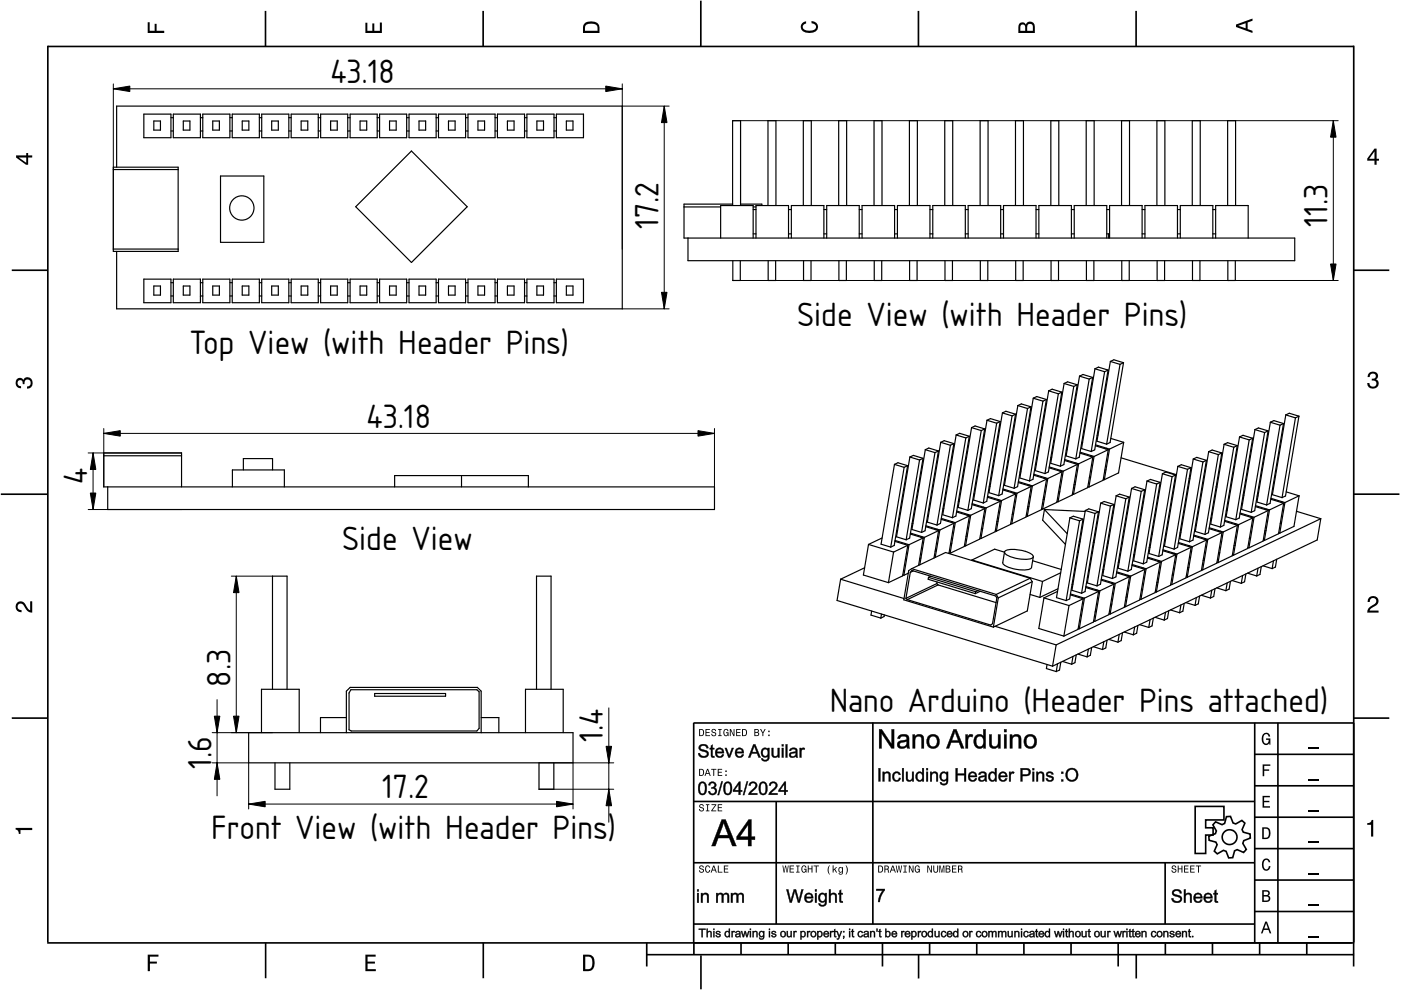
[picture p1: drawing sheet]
<svg xmlns="http://www.w3.org/2000/svg" width="297mm" height="210mm" viewBox="0 0 297 210" stroke-linecap="round" stroke-linejoin="round" font-family="sans-serif">
<defs><g id="words">
<g font-size="6.7">
<text x="70.1" y="17.6">43.18</text>
<text x="139.6" y="48.5" transform="rotate(-90 139.6 48.5)">17.2</text>
<text x="281.5" y="48.1" transform="rotate(-90 281.5 48.1)">11.3</text>
<text x="169" y="69.1">Side View (with Header Pins)</text>
<text x="40.2" y="75">Top View (with Header Pins)</text>
<text x="77.7" y="90.7">43.18</text>
<text x="18.5" y="102.5" transform="rotate(-90 18.5 102.5)">4</text>
<text x="72.5" y="116.6">Side View</text>
<text x="48.9" y="145.6" transform="rotate(-90 48.9 145.6)">8.3</text>
<text x="175.9" y="150.9">Nano Arduino (Header Pins attached)</text>
<text x="127.8" y="157.3" transform="rotate(-90 127.8 157.3)">1.4</text>
<text x="44.8" y="163" transform="rotate(-90 44.8 163)">1.6</text>
<text x="81" y="169.3">17.2</text>
<text x="44.8" y="177.9">Front View (with Header Pins)</text>
</g>
</g></defs>
<g fill="none" stroke="#000" stroke-width=".35">
<path d="M10.1 9.9h277M10.1 9.7v190.1M56.3 2.3v7.5M102.4 2.3v7.5M148.6 .1v9.8M194.7 2.3v7.5M240.9 2.3v7.5M287 9.7v195.2M2.5 57.3h7.5M287.1 57.3h7.5M.2 104.8h10M287 104.8h9.7"/>
<path d="M2.5 152.3h7.5M147 153.3h140.1M147.1 153.3v46.7M185.1 153.2v42.8M266 159.9h21M266 153.3v46.7M270.9 153.3v46.7M287.1 152.3h7.5M147 169.9h119M164.6 169.9v26M266 179.9h21M266 173.3h21"/>
<path d="M266 166.6h21M10 199.9h277.1M56.3 199.9v7.5M102.5 199.9v7.5M137.1 199.9v5M147 195.9h119M147 182.9h119M147.1 199.9v2.5M157.1 199.9v2.5M167.1 199.9v2.5M177.1 199.9v2.5M187.1 199.9v5"/>
<path d="M197.1 199.9v2.5M207.1 199.9v2.5M217.1 199.9v2.5M227.1 199.9v2.5M237.1 199.9v5M247 182.9v13M247.1 199.9v2.5M257.1 199.9v2.5M266 193.3h21M266 186.6h21M267.1 199.9v2.5M277.1 199.9v2.5"/>
<path d="M137.1 202.4h150M148.6 202.6v7.2M194.8 202.4v5.1M240.9 202.4v5.1"/>
</g>
<g fill="#000">
<path d="M31.3 4.7h.4v1.8h1.1v-1.4h.4v1.4h1.6v.5h-3.5z" fill-rule="evenodd"/>
<path d="M77.5 4.8h.4v1.7h1v-1.5h.5v1.5h1.1v-1.7h.5v2.2h-3.5z" fill-rule="evenodd"/>
<path d="M124 4.9a2.19 2.19 0 0 0-.4 2.1h3.5v-1.2a1.42 1.42 0 0 0-1.7-1.3zM124.3 5.2a2.14 2.14 0 0 1 2.3 .3l.1 1h-2.7l.1-1z" fill-rule="evenodd"/>
<path d="M170.1 4.9l.8-.4v.5a.7 .7 0 0 0-.7 .5 .7 .7 0 0 0 .3 .8 1.69 1.69 0 0 0 2.5-.6 .9 .9 0 0 0-.9-.8v-.5a1.24 1.24 0 0 1 1.3 1.1 1.24 1.24 0 0 1-1 1.4 2.22 2.22 0 0 1-2.5-.7l-.1-.5z" fill-rule="evenodd"/>
<path d="M216.1 5l-.2 .8v1.2h3.5v-1.3a.98 .98 0 0 0-.7-1.1 .98 .98 0 0 0-1.2 .6 .84 .84 0 0 0-1.4-.2zM216.4 5.3a.54 .54 0 0 1 .7-.1 .54 .54 0 0 1 .3 .6v.7h-1.1zM217.9 5.2a.62 .62 0 0 1 .7-.1 .62 .62 0 0 1 .4 .6v.8h-1.2z" fill-rule="evenodd"/>
<path d="M262.1 5.2v.5l3.5 1.3v-.5l-1.1-.3v-1.4l1.1-.4v-.5zM262.6 5.5l1.5-.6v1.1z" fill-rule="evenodd"/>
<path d="M3.4 32.9v.5l2.1 1.5h.5v-1.5h.8v-.5h-.8v-.5h-.4v.5zM4 33.4h1.6v1.1z" fill-rule="evenodd"/>
<path d="M291.4 31.5l-1.5 2.1v.5h1.5v.8h.5v-.8h.5v-.4h-.5v-2.2zM291.4 32.1v1.6h-1.1z" fill-rule="evenodd"/>
<path d="M3.6 80.4a.86 .86 0 0 1 1.4 .1 1.06 1.06 0 0 1 1.2-.5 1.06 1.06 0 0 1 .7 1.2 1.1 1.1 0 0 1-1.2 1.2v-.5a.71 .71 0 0 0 .8-.9 .71 .71 0 0 0-1.3-.1v.6h-.4a.61 .61 0 0 0-.3-.8 .61 .61 0 0 0-.8 .2 .61 .61 0 0 0 .2 .8l.6 .2v.4a1.15 1.15 0 0 1-1.2-.6 1.15 1.15 0 0 1 .3-1.3z" fill-rule="evenodd"/>
<path d="M290.3 79.1a1.08 1.08 0 0 1 1.3-.2 1.08 1.08 0 0 1 .5 1.3l-.4 .2a1.06 1.06 0 0 1 .6 1.3 1.06 1.06 0 0 1-1.2 .7 1.1 1.1 0 0 1-1.2-1.2h.4a.71 .71 0 0 0 1 .8 .71 .71 0 0 0 .1-1.3h-.6v-.4a.61 .61 0 0 0 .8-.3 .61 .61 0 0 0-.2-.8 .61 .61 0 0 0-.8 .2l-.2 .5h-.4z" fill-rule="evenodd"/>
<path d="M3.6 127.8a1.22 1.22 0 0 1 2 .7l.4 .6 .4 .3v-1.9h.4v2.4a1.8 1.8 0 0 1-1.7-1.4 .71 .71 0 0 0-.9-.5 .71 .71 0 0 0-.5 .8 .71 .71 0 0 0 .9 .6v.4a1.18 1.18 0 0 1-1.2-.6 1.18 1.18 0 0 1 .2-1.4z" fill-rule="evenodd"/>
<path d="M290.3 126.7a1.18 1.18 0 0 1 1.9 .3 1.18 1.18 0 0 1-1 1.7l-.5 .3-.3 .5h1.9v.4h-2.4a1.8 1.8 0 0 1 1.4-1.7 .71 .71 0 0 0 .5-.9 .71 .71 0 0 0-.9-.5 .71 .71 0 0 0-.5 .8h-.4z" fill-rule="evenodd"/>
<path d="M148.2 154.6v1.5h.5a.77 .77 0 0 0 .6-.8 .77 .77 0 0 0-.6-.7zM148.4 154.8a.58 .58 0 0 1 .7 .5 .58 .58 0 0 1-.7 .6zM149.6 154.6v1.5h.9v-.2h-.7v-.5h.6v-.2h-.6v-.4h.7v-.2zM151 154.7a.53 .53 0 0 0 0 .6 .53 .53 0 0 0 .6 .2 .32 .32 0 0 1-.3 .5 .32 .32 0 0 1-.3-.4h-.2a.5 .5 0 0 0 .7 .5 .5 .5 0 0 0 .1-.8l-.4-.1a.28 .28 0 0 1-.1-.4 .28 .28 0 0 1 .4-.1 .28 .28 0 0 1 .1 .3h.2a.51 .51 0 0 0-.3-.4 .51 .51 0 0 0-.5 .1zM152.3 154.6v.2h.2v1.1h-.2v.2h.7v-.2h-.3v-1.1h.3v-.2zM153.5 154.7a.81 .81 0 0 0 .5 1.4l.3-.2 .2 .2v-.8h-.6v.1h.4l-.2 .5a.6 .6 0 0 1-.5-.6 .6 .6 0 0 1 .4-.6l.2 .3h.3l-.2-.3a.53 .53 0 0 0-.8 0zM154.7 154.6v1.5h.2v-1.3l.6 1.3h.2v-1.5h-.2v1.2l-.5-1.2zM156.1 154.6v1.5h.9v-.2h-.7v-.5h.6v-.2h-.6v-.4h.7v-.2zM157.3 154.6v1.5h.5a.77 .77 0 0 0 .6-.8 .77 .77 0 0 0-.6-.7zM157.5 154.8a.57 .57 0 0 1 .7 .5 .57 .57 0 0 1-.7 .6zM159.9 154.6v1.5h.6a.42 .42 0 0 0 .5-.3 .42 .42 0 0 0-.3-.5l.2-.2-.1-.4zM160.1 154.8h.3a.23 .23 0 0 1 .3 .2 .23 .23 0 0 1-.3 .2h-.3zM160.1 155.4h.4a.26 .26 0 0 1 .3 .2 .26 .26 0 0 1-.3 .3h-.4zM161.1 154.6l.5 .9v.6h.2v-.6l.5-.9h-.2l-.4 .7-.3-.7zM162.9 155.8v.3h.3v-.3zM162.9 154.9v.3h.3v-.3z" fill-rule="evenodd"/>
<path d="M267.8 155.7a.85 .85 0 0 1 .9-.3 .85 .85 0 0 1 .6 .8h-.3l-.1-.3a.49 .49 0 0 0-.4-.3 .49 .49 0 0 0-.5 .3 1.2 1.2 0 0 0 .4 1.8 .66 .66 0 0 0 .6-.8h-.6v-.3h.9v1.3h-.1l-.1-.3-.3 .3a.85 .85 0 0 1-1.2-.7v-1.1z" fill-rule="evenodd"/>
<path d="M3.3 175.5h3.5v.5h-2.5v.8h-.3a.77 .77 0 0 0-.7-.9z" fill-rule="evenodd"/>
<path d="M148.4 170.6a.53 .53 0 0 0 0 .6 .53 .53 0 0 0 .6 .2 .32 .32 0 0 1-.3 .5 .32 .32 0 0 1-.3-.4h-.2a.5 .5 0 0 0 .7 .6 .5 .5 0 0 0 .1-.9l-.4-.1a.28 .28 0 0 1-.1-.4 .28 .28 0 0 1 .4-.1 .28 .28 0 0 1 .1 .4h.2a.51 .51 0 0 0-.3-.5 .51 .51 0 0 0-.5 .1zM149.7 170.5v.2h.2v1.1h-.2v.2h.7v-.2h-.3v-1.1h.3v-.2zM150.8 170.5v.2h.8l-.8 1.3h1.1v-.2h-.9l.9-1.3zM152.2 170.5v1.5h.9v-.2h-.7v-.5h.6v-.1h-.6v-.5h.7v-.2z" fill-rule="evenodd"/>
<path d="M148.2 163v1.5h.5a.77 .77 0 0 0 .6-.7 .77 .77 0 0 0-.6-.8zM148.4 163.2a.58 .58 0 0 1 .7 .6 .58 .58 0 0 1-.7 .5zM149.9 163l-.5 1.5h.2l.1-.4h.6l.2 .4h.2l-.6-1.5zM150 163.2l.3 .7h-.5zM150.8 163v.2h.4v1.3h.2v-1.3h.5v-.2zM152.2 163v1.5h.9v-.2h-.7v-.5h.6v-.2h-.6v-.4h.7v-.2zM153.8 164.2v.3h.3v-.3zM153.8 163.4v.3h.3v-.3z" fill-rule="evenodd"/>
<path d="M267.7 168.7h1.5v.3h-1.2v.8h1.1v.3h-1.1v.8h1.3v.3h-1.6z" fill-rule="evenodd"/>
<path d="M267.7 162.1h1.6v.3h-1.3v.7h1.1v.3h-1.1v1.2h-.3z" fill-rule="evenodd"/>
<path d="M267.6 175.4v2.5h.8a1.37 1.37 0 0 0 .7-2.2 1.56 1.56 0 0 0-1.5-.3zM267.9 175.7a.98 .98 0 0 1 1.2 .7 .98 .98 0 0 1-.7 1.2h-.5z" fill-rule="evenodd"/>
<path d="M289.9 174.5a.77 .77 0 0 0 .9-.7h.4v3.6h-.5v-2.5h-.8z" fill-rule="evenodd"/>
<path d="M148.4 183.6a.53 .53 0 0 0 0 .6 .53 .53 0 0 0 .6 .2 .32 .32 0 0 1-.3 .5 .32 .32 0 0 1-.3-.4h-.2a.5 .5 0 0 0 .7 .6 .5 .5 0 0 0 .1-.9l-.4-.1a.28 .28 0 0 1-.1-.4 .28 .28 0 0 1 .4-.1 .28 .28 0 0 1 .1 .4h.2a.51 .51 0 0 0-.3-.5 .51 .51 0 0 0-.5 .1zM149.6 183.7l-.1 .2a.67 .67 0 0 0 .1 .9 .67 .67 0 0 0 .8 .1l.2-.4h-.2l-.2 .3a.6 .6 0 0 1-.5-.5 .6 .6 0 0 1 .5-.6l.2 .3h.2l-.2-.4a.5 .5 0 0 0-.8 .1zM151.2 183.5l-.5 1.5h.2l.1-.4h.6l.2 .4h.2l-.6-1.5zM151.3 183.7l.3 .7h-.5zM152.2 183.5v1.5h1v-.2h-.8v-1.3zM153.5 183.5v1.5h.9v-.2h-.7v-.5h.6v-.2h-.6v-.4h.7v-.2z" fill-rule="evenodd"/>
<path d="M165.9 183.5l.2 1.5h.2l.3-1.3 .2 1.3h.2l.2-1.5h-.1l-.2 1.3-.2-1.3h-.2l-.2 1.3-.2-1.3zM167.4 183.5v1.5h1v-.2h-.8v-.5h.7v-.2h-.7v-.4h.7v-.2zM168.8 183.5v.2h.3v1.1h-.3v.2h.7v-.2h-.2v-1.1h.2v-.2zM170 183.7a.82 .82 0 0 0 .6 1.3l.3-.2 .1 .2v-.8h-.5v.2h.3l-.2 .4a.6 .6 0 0 1-.5-.5 .6 .6 0 0 1 .5-.6l.2 .3h.2l-.2-.4a.53 .53 0 0 0-.8 .1zM171.3 183.5v1.5h.2v-.7h.6v.7h.2v-1.5h-.2v.6h-.6v-.6zM172.5 183.5v.2h.5v1.3h.2v-1.3h.4v-.2zM175.8 183.5a1.35 1.35 0 0 0 .2 1.9 1.84 1.84 0 0 1 0-1.9zM176.5 183.5v1.5h.2v-.4l.2-.2 .4 .6h.2l-.4-.7 .4-.5h-.2l-.6 .6v-.9zM177.9 184a.59 .59 0 0 0-.2 .7 .59 .59 0 0 0 .7 .3l.1-.2a.31 .31 0 0 1-.1 .5 .31 .31 0 0 1-.4-.2h-.2a.47 .47 0 0 0 .5 .4 .47 .47 0 0 0 .4-.5v-1.2h-.2v.2l-.3-.2zM178 184.1l.1-.1a.42 .42 0 0 1 .4 .4 .42 .42 0 0 1-.4 .5l-.1-.3zM179.3 183.5a1.85 1.85 0 0 1 0 1.9 1.22 1.22 0 0 0 0-1.9z" fill-rule="evenodd"/>
<path d="M186.2 183.5v1.5h.5a.77 .77 0 0 0 .6-.7 .77 .77 0 0 0-.6-.8zM186.4 183.7a.58 .58 0 0 1 .6 .6 .58 .58 0 0 1-.6 .5zM187.5 183.5v1.5h.2v-.6a.45 .45 0 0 1 .5 .1 .45 .45 0 0 1 .1 .5h.2l-.2-.7a.42 .42 0 0 0 .1-.5 .42 .42 0 0 0-.4-.3zM187.7 183.7h.3a.26 .26 0 0 1 .3 .2 .26 .26 0 0 1-.4 .3h-.2zM189.2 183.5l-.6 1.5h.2l.2-.4h.6l.1 .4h.2l-.5-1.5zM189.3 183.7l.2 .7h-.4zM189.9 183.5l.3 1.5h.2l.2-1.3 .2 1.3h.2l.3-1.5h-.2l-.2 1.3-.2-1.3h-.2l-.2 1.3-.2-1.3zM191.5 183.5v.2h.3v1.1h-.3v.2h.8v-.2h-.3v-1.1h.3v-.2zM192.7 183.5v1.5h.2v-1.2l.6 1.2h.2v-1.5h-.2v1.2l-.6-1.2zM194.1 183.7a.81 .81 0 0 0 .5 1.3l.3-.2 .1 .2v-.8h-.5v.2h.3l-.2 .4a.6 .6 0 0 1-.5-.5 .6 .6 0 0 1 .5-.6l.2 .3h.2l-.2-.4a.53 .53 0 0 0-.7 .1zM196.6 183.5v1.5h.2v-1.2l.6 1.2h.2v-1.5h-.2v1.2l-.6-1.2zM197.9 183.5v.9a.52 .52 0 0 0 .5 .6 .52 .52 0 0 0 .5-.6v-.9h-.2v.9a.33 .33 0 0 1-.3 .5 .33 .33 0 0 1-.3-.5v-.9zM199.2 183.5v1.5h.1v-1.4l.3 1.4h.2l.3-1.4v1.4h.1v-1.5h-.2l-.3 1.3-.3-1.3zM200.5 183.5v1.5h.6a.42 .42 0 0 0 .4-.3 .42 .42 0 0 0-.2-.5l.2-.2-.1-.4zM200.7 183.7h.3a.23 .23 0 0 1 .3 .2 .23 .23 0 0 1-.3 .2h-.3zM200.7 184.3h.3a.26 .26 0 0 1 .3 .3 .26 .26 0 0 1-.3 .2h-.3zM201.8 183.5v1.5h1v-.2h-.8v-.5h.7v-.2h-.7v-.4h.8v-.2zM203.1 183.5v1.5h.2v-.6a.45 .45 0 0 1 .5 .1 .45 .45 0 0 1 .1 .5h.2l-.2-.7a.42 .42 0 0 0 .1-.5 .42 .42 0 0 0-.4-.3zM203.3 183.7h.3a.26 .26 0 0 1 .3 .2 .26 .26 0 0 1-.4 .3h-.2z" fill-rule="evenodd"/>
<path d="M248.5 183.6a.53 .53 0 0 0 0 .6 .53 .53 0 0 0 .6 .2 .32 .32 0 0 1-.2 .5 .32 .32 0 0 1-.3-.4h-.2a.5 .5 0 0 0 .6 .6 .5 .5 0 0 0 .2-.9l-.4-.1a.28 .28 0 0 1-.1-.4 .28 .28 0 0 1 .3-.1 .28 .28 0 0 1 .2 .4h.2a.51 .51 0 0 0-.3-.5 .51 .51 0 0 0-.6 .1zM249.7 183.5v1.5h.2v-.7h.6v.7h.2v-1.5h-.2v.6h-.6v-.6zM251 183.5v1.5h1v-.2h-.8v-.5h.7v-.2h-.7v-.4h.8v-.2zM252.3 183.5v1.5h1v-.2h-.8v-.5h.7v-.2h-.7v-.4h.8v-.2zM253.5 183.5v.2h.5v1.3h.2v-1.3h.5v-.2z" fill-rule="evenodd"/>
<path d="M268.3 195.4l-1 2.5h.4l.2-.7h1l.3 .7h.3l-.9-2.5zM268.4 195.8l.4 1.1h-.7z" fill-rule="evenodd"/>
<path d="M267.6 188.7v2.5h1a.7 .7 0 0 0 .7-.5 .7 .7 0 0 0-.4-.8 .61 .61 0 0 0 .3-.8 .61 .61 0 0 0-.7-.4zM267.9 189h.6a.38 .38 0 0 1 .4 .4 .38 .38 0 0 1-.5 .4h-.5zM267.9 190.1h.6a.44 .44 0 0 1 .5 .4 .44 .44 0 0 1-.5 .4h-.6z" fill-rule="evenodd"/>
<path d="M267.8 182.3a.85 .85 0 0 1 .9-.3 .85 .85 0 0 1 .6 .8h-.3l-.1-.2a.47 .47 0 0 0-.4-.3 .47 .47 0 0 0-.4 .3 1.21 1.21 0 0 0 .4 1.7 .64 .64 0 0 0 .5-.7h.4a.89 .89 0 0 1-.8 1 .89 .89 0 0 1-1-.7v-1.1z" fill-rule="evenodd"/>
<path d="M31.3 202.4h2.3v.4h-1.8v1.1h1.5v.4h-1.5v1.6h-.5z" fill-rule="evenodd"/>
<path d="M77.5 202.4h2.1v.4h-1.7v1.1h1.6v.4h-1.6v1.2h1.8v.4h-2.2z" fill-rule="evenodd"/>
<path d="M123.6 202.4v3.5h1.2a1.42 1.42 0 0 0 1.3-1.7 1.38 1.38 0 0 0-1.3-1.8zM124.1 202.8l1 .1a1.89 1.89 0 0 1 0 2.5l-1 .1z" fill-rule="evenodd"/>
</g>
<path d="M277.3 158.6h2.2M277.3 178.6h2.2M277.3 172h2.2M277.3 165.3h2.2M277.3 198.6h2.2M277.3 192h2.2M277.3 185.3h2.2" fill="none" stroke="#000" stroke-width=".25"/>
<g fill="#000">
<path d="M185.8 188.5h1.8v.3l-.8 1.2-.3 1.2h-.3a4.2 4.2 0 0 1 1-2.4h-1.4z"/>
<path d="M148.3 158a1.12 1.12 0 0 1 1.9 .6l-.4 .1a.64 .64 0 0 0-.6-.6 .64 .64 0 0 0-.6 .5l.6 .3a.93 .93 0 0 1 1.1 1 .93 .93 0 0 1-1.3 .8 .91 .91 0 0 1-1-1l.4-.1a.75 .75 0 0 0 .7 .7 .75 .75 0 0 0 .7-.6l-1.3-.6a.67 .67 0 0 1-.2-1.1zM148.4 158a.75 .75 0 0 0-.1 .9 .75 .75 0 0 0 .8 .4l.5 .2a.49 .49 0 0 1 .3 .6 .49 .49 0 0 1-.7 .3 .69 .69 0 0 1-.8-.7h-.4a1.12 1.12 0 0 0 1.1 .9 1.12 1.12 0 0 0 1.1-.8l-.1-.4-.3-.3-1.2-.3a.63 .63 0 0 1 .3-.8 .63 .63 0 0 1 .8 .3l.1 .3h.3a1.02 1.02 0 0 0-1.7-.6zM150.7 158.1l.4-.3v.8h.4v.3h-.4v1.3l.4 .1v.3a.57 .57 0 0 1-.6 0 .57 .57 0 0 1-.2-.6v-1.1h-.2v-.3h.2zM150.7 158.1l.1 .5h-.3v.3l.3-.1v1.2a.46 .46 0 0 0 .1 .5 .46 .46 0 0 0 .6 .1l-.1-.3a.27 .27 0 0 1-.3 0 .27 .27 0 0 1-.1-.3v-1.2l.4 .1v-.3h-.4l.1-.7zM151.9 158.8a.96 .96 0 0 1 1.1-.2 .96 .96 0 0 1 .5 1.1h-1.5a.56 .56 0 0 0 .5 .6 .56 .56 0 0 0 .6-.4l.4 .1a.83 .83 0 0 1-1.2 .7 1.16 1.16 0 0 1-.4-1.9zM151.9 158.9a1 1 0 0 0 0 1.4 1 1 0 0 0 1.4 0l.2-.3h-.4a.59 .59 0 0 1-.7 .4 .59 .59 0 0 1-.4-.8l1.5 .1a1.1 1.1 0 0 0-.9-1.1zM152.2 159l-.2 .4h1.1a.51 .51 0 0 0-.3-.5 .51 .51 0 0 0-.6 .1zM152.2 159l.4-.2 .3 .1 .3 .5h-1.2zM153.6 158.6h.5l.5 1.6 .6-1.6h.4l-.8 2h-.4zM153.7 158.6l.8 2h.3l.7-2h-.3l-.6 1.8-.6-1.8zM156.1 158.8a.96 .96 0 0 1 1.2-.2 .96 .96 0 0 1 .4 1.1h-1.5a.56 .56 0 0 0 .5 .6 .56 .56 0 0 0 .6-.4l.4 .1a.83 .83 0 0 1-1.2 .7 1.16 1.16 0 0 1-.4-1.9zM156.1 158.9a1 1 0 0 0 0 1.4 1 1 0 0 0 1.4 0l.2-.3h-.4a.59 .59 0 0 1-.7 .4 .59 .59 0 0 1-.4-.8l1.5 .1a1.1 1.1 0 0 0-.9-1.1zM156.4 159l-.2 .4h1.1a.51 .51 0 0 0-.3-.5 .51 .51 0 0 0-.6 .1zM156.4 159l.4-.2 .3 .1 .3 .5h-1.2zM159.7 157.8h.5l1.1 2.8h-.5l-.3-.8h-1.1l-.3 .8h-.5zM159.7 157.8l-1 2.8h.4l.2-.9h1.2l.3 .9h.5l-1.2-2.8zM159.9 158.1l-.4 1.4h.9zM159.9 158.1l.6 1.4h-1.1zM161.6 158.8a.77 .77 0 0 1 1.2 0v-.2h.4v1.7a.91 .91 0 0 1-.7 1.1 .91 .91 0 0 1-1.1-.7l.4 .1a.53 .53 0 0 0 .5 .3 .53 .53 0 0 0 .5-.3v-.5a.81 .81 0 0 1-.9 .3 .81 .81 0 0 1-.6-.7l.1-.7zM161.7 158.8a.93 .93 0 0 0-.2 1.3 .93 .93 0 0 0 1.2 .2h.1a.61 .61 0 0 1-.2 .8 .61 .61 0 0 1-.7-.1l-.1-.2h-.4a.86 .86 0 0 0 1.1 .5 .86 .86 0 0 0 .6-1v-1.7h-.3v.4a.76 .76 0 0 0-1.1-.2zM161.9 159a.65 .65 0 0 0-.1 .9 .65 .65 0 0 0 .8 .2 .65 .65 0 0 0 .1-.9 .65 .65 0 0 0-.8-.2zM161.8 159a.74 .74 0 0 1 1.1 .4 .74 .74 0 0 1-.6 1 .82 .82 0 0 1-.5-1.4zM163.6 158.6h.4v1.5a.49 .49 0 0 0 .6 .2 .49 .49 0 0 0 .3-.6v-1.1h.4v2h-.4v-.3a.73 .73 0 0 1-.7 .4 .73 .73 0 0 1-.6-.5zM163.6 158.6l.1 1.2a.68 .68 0 0 0 .5 .8 .68 .68 0 0 0 .8-.4l-.1 .4h.3v-2h-.3v1.1a.55 .55 0 0 1-.4 .7 .55 .55 0 0 1-.6-.7l.1-1.1zM165.7 157.8h.5v.5h-.5zM165.8 157.8v.4h.3v-.4zM165.7 158.6h.5v2h-.5zM165.8 158.6v2h.3v-2zM166.5 157.8h.5v2.8h-.5zM166.6 157.8v2.8h.3v-2.8zM167.5 158.8a.88 .88 0 0 1 1-.3 .88 .88 0 0 1 .6 .8l.1 1.3h-.4l-.1-.2a.73 .73 0 0 1-1 .3 .73 .73 0 0 1-.2-1.1l1.2-.3a.49 .49 0 0 0-.5-.4 .49 .49 0 0 0-.5 .4l-.4-.1zM167.5 158.8l-.1 .4h.3a.52 .52 0 0 1 .4-.4 .52 .52 0 0 1 .5 .1l.1 .5-.9 .1a.6 .6 0 0 0-.3 1 .99 .99 0 0 0 1.3-.2v.3h.4l-.2-.4v-1.2a.97 .97 0 0 0-1.5-.2zM167.8 159.9h-.1a.43 .43 0 0 0 .4 .5 .43 .43 0 0 0 .5-.4l.1-.4zM167.7 159.8l1-.3a.62 .62 0 0 1-.3 .8 .62 .62 0 0 1-.8-.2zM169.5 158.6h.4v.3a.47 .47 0 0 1 .3-.4 .47 .47 0 0 1 .5 .2l-.1 .3h-.4l-.2 .2-.1 1.4h-.4zM169.6 158.6v2h.3v-1a.46 .46 0 0 1 .1-.6 .46 .46 0 0 1 .5 0l.2-.3a.61 .61 0 0 0-.9 .2l.1-.3z"/>
<path d="M148.4 158a1.09 1.09 0 0 1 1.8 .6h-.4a.65 .65 0 0 0-.6-.5 .65 .65 0 0 0-.7 .6l.4 .2a1.12 1.12 0 0 1 1.3 1.1 1.16 1.16 0 0 1-1.2 .6 1.16 1.16 0 0 1-1-.9h.4a.76 .76 0 0 0 .7 .6 .76 .76 0 0 0 .8-.6l-.4-.3a1.03 1.03 0 0 1-1.2-1.2zM150.7 158.1l.4-.2v.7h.3v.3h-.3v1.1l.1 .3h.2l.1 .3a.5 .5 0 0 1-.6 0 .5 .5 0 0 1-.2-.6v-1.1h-.2v-.3h.2zM151.9 158.8a.94 .94 0 0 1 1.1-.1 .94 .94 0 0 1 .5 1h-1.5a.59 .59 0 0 0 .4 .6 .59 .59 0 0 0 .7-.3h.4a1 1 0 0 1-1.4 .5 1 1 0 0 1-.3-1.5zM152.2 159l-.2 .4h1.1a.56 .56 0 0 0-.3-.5 .56 .56 0 0 0-.6 .1zM153.7 158.6h.3l.6 1.6 .6-1.6h.3l-.7 2h-.3zM156.1 158.8a.94 .94 0 0 1 1.1-.1 .94 .94 0 0 1 .5 1h-1.5a.59 .59 0 0 0 .4 .6 .59 .59 0 0 0 .7-.3h.4a1 1 0 0 1-1.4 .5 1 1 0 0 1-.3-1.5zM156.4 159l-.2 .4h1.1a.56 .56 0 0 0-.3-.5 .56 .56 0 0 0-.6 .1zM159.7 157.8h.4l1.2 2.8h-.5l-.3-.8h-1.1l-.3 .8h-.4zM159.9 158.1l-.4 1.4h.9zM161.6 158.8l.6-.3 .6 .3v-.2h.3v1.7a.88 .88 0 0 1-.6 1.1 .88 .88 0 0 1-1.1-.6h.4a.57 .57 0 0 0 .7 .3 .57 .57 0 0 0 .3-.8 .97 .97 0 0 1-1.3-.2 .97 .97 0 0 1 .1-1.3zM161.9 159a.72 .72 0 0 0-.2 .9 .72 .72 0 0 0 .8 .3 .7 .7 0 0 0 .3-.9 .7 .7 0 0 0-.9-.3zM163.6 158.6h.4v1.1a.5 .5 0 0 0 .5 .7 .5 .5 0 0 0 .4-.7v-1.1h.3v2h-.3v-.3a.71 .71 0 0 1-.8 .3 .71 .71 0 0 1-.5-.8zM165.8 157.8h.3v.4h-.3zM165.8 158.6h.3v2h-.3zM166.6 157.8h.3v2.8h-.3zM167.5 158.8a.87 .87 0 0 1 .9-.3 .87 .87 0 0 1 .6 .8l.2 1.3h-.4l-.1-.2a.74 .74 0 0 1-.9 .3 .74 .74 0 0 1-.4-.9l.4-.3 .9-.2a.51 .51 0 0 0-.4-.5 .51 .51 0 0 0-.6 .4h-.3zM167.8 159.8a.36 .36 0 0 0 0 .5 .36 .36 0 0 0 .5 .1l.3-.3 .1-.5zM169.6 158.6h.3v.3l.2-.3h.4l.2 .1-.2 .3a.45 .45 0 0 0-.5 0 .45 .45 0 0 0-.1 .6v1h-.3z"/>
<path d="M186.4 154.6h.6l2.1 3.2-.1-3.2h.6v4.1h-.6l-2.1-3.2v3.2h-.5zM186.4 154.6v4.1h.5v-3.3l2.1 3.3h.6v-4.1h-.5v3.3l-2.2-3.3zM190.6 155.9a1.34 1.34 0 0 1 2.2 .5v1.7l.2 .6h-.6l-.1-.4a1.27 1.27 0 0 1-2.1-.2 1.23 1.23 0 0 1 1.5-1.2l.5-.1a.74 .74 0 0 0-.6-.7 .74 .74 0 0 0-.8 .6l-.5-.1zM190.7 156l-.4 .6h.5a.76 .76 0 0 1 .5-.6 .76 .76 0 0 1 .8 .3v-.1a.37 .37 0 0 1 .2 .4 .37 .37 0 0 1-.3 .3l-1.1 .2a.9 .9 0 0 0-.6 1 1.27 1.27 0 0 0 2 .1l.1 .5h.5l-.2-.6v-1.8a1.37 1.37 0 0 0-2-.3zM190.9 157.6a.5 .5 0 0 0 .1 .7 .5 .5 0 0 0 .7-.1l.5-.3v-.7zM190.9 157.5l1.4-.4a.92 .92 0 0 1-.4 1.1 .92 .92 0 0 1-1.2-.1zM193.5 155.7h.5v.5a1.05 1.05 0 0 1 1.2-.5 1.05 1.05 0 0 1 .7 1.2v1.8h-.6v-1.8a.67 .67 0 0 0-.7-.8 .67 .67 0 0 0-.6 1v1.6h-.5zM193.5 155.7v3h.5v-1.6a.75 .75 0 0 1 .6-1 .75 .75 0 0 1 .8 .8v1.8h.5v-2.3a1.05 1.05 0 0 0-1-.7 1.05 1.05 0 0 0-1 .6l.1-.6zM196.9 156a1.52 1.52 0 0 1 2.3 1 1.52 1.52 0 0 1-1.9 1.7 1.73 1.73 0 0 1-.4-2.7zM196.9 156a1.52 1.52 0 0 0-.3 1.8 1.52 1.52 0 0 0 1.7 .8 1.48 1.48 0 0 0 .7-2.1 1.48 1.48 0 0 0-2.1-.5zM197.2 156.4a1.07 1.07 0 0 0-.2 1.2 1.07 1.07 0 0 0 1 .6 1.09 1.09 0 0 0 .7-1.2 1.09 1.09 0 0 0-1.1-.8zM197.2 156.3a.98 .98 0 0 1 1.3 0 .98 .98 0 0 1 .2 1.2 .9 .9 0 0 1-1.1 .8 .9 .9 0 0 1-.7-1.1zM202.2 154.6h.6l1.7 4.1h-.7l-.5-1.3h-1.7l-.4 1.3h-.6zM202.2 154.6l-1.6 4.1h.6l.4-1.3h1.8l.4 1.3h.6l-1.6-4.1zM202.4 155.1v.5l-.6 1.4h1.3zM202.4 155.1l.8 1.9h-1.5zM204.7 155.7h.5v.5a.68 .68 0 0 1 .5-.5 .68 .68 0 0 1 .6 .2l-.1 .5a.55 .55 0 0 0-.9 .2v2.1h-.6zM204.7 155.7v3h.5v-1.6a.66 .66 0 0 1 .1-.8 .66 .66 0 0 1 .8 0l.2-.4a.76 .76 0 0 0-1.2 .3l.1-.5zM206.8 156a1.05 1.05 0 0 1 1.7 .1l-.1-1.5h.6v4.1h-.5v-.4a1.02 1.02 0 0 1-1.6 .1 1.93 1.93 0 0 1-.1-2.4zM206.9 156a1.51 1.51 0 0 0-.3 1.7 1.51 1.51 0 0 0 1.4 .9l.6-.5-.1 .6h.5v-4.1h-.5v1.6a1.04 1.04 0 0 0-1.6-.2zM207.2 156.4a1.22 1.22 0 0 0 .5 1.9 1.14 1.14 0 0 0 .8-1.1 1.14 1.14 0 0 0-.8-1.1zM207.1 156.3a.86 .86 0 0 1 1.1-.1 .86 .86 0 0 1 .4 1 .87 .87 0 0 1-.9 1.2 .87 .87 0 0 1-.8-1.2zM209.7 155.7h.6v2.2a.71 .71 0 0 0 .9 .3 .71 .71 0 0 0 .4-.9v-1.6h.5v3h-.5l.1-.5a1.05 1.05 0 0 1-1.1 .6 1.05 1.05 0 0 1-.9-.8zM209.8 155.7v1.9a1 1 0 0 0 .7 1.1 1 1 0 0 0 1.2-.6v.6h.4v-3h-.5l.1 1.6a.77 .77 0 0 1-.7 1 .77 .77 0 0 1-.8-.9v-1.7zM212.9 154.6h.5v.7h-.5zM212.9 154.6v.6h.5v-.6zM212.9 155.7h.5v3h-.5zM212.9 155.7v3h.5v-3zM214.1 155.7h.5v.5a1.05 1.05 0 0 1 1.3-.5 1.05 1.05 0 0 1 .6 1.2v1.8h-.5v-1.8a.67 .67 0 0 0-.8-.8 .67 .67 0 0 0-.5 1v1.6h-.6zM214.1 155.7v3h.5v-1.6a.75 .75 0 0 1 .6-1 .75 .75 0 0 1 .8 .8v1.8h.5v-2.3a1.05 1.05 0 0 0-1-.7 1.05 1.05 0 0 0-1 .6l.1-.6zM217.5 156a1.52 1.52 0 0 1 2.4 1 1.52 1.52 0 0 1-2 1.7 1.73 1.73 0 0 1-.4-2.7zM217.5 156a1.52 1.52 0 0 0-.3 1.8 1.52 1.52 0 0 0 1.7 .8 1.48 1.48 0 0 0 .8-2.1 1.48 1.48 0 0 0-2.2-.5zM217.9 156.4a1.07 1.07 0 0 0-.3 1.2 1.07 1.07 0 0 0 1.1 .6 1.09 1.09 0 0 0 .6-1.2 1.09 1.09 0 0 0-1.1-.8zM217.8 156.3a.98 .98 0 0 1 1.3 0 .98 .98 0 0 1 .2 1.2 .9 .9 0 0 1-1.1 .8 .9 .9 0 0 1-.7-1.1z"/>
<path d="M186.4 154.6h.5l2.2 3.2v-3.2h.5v4.1h-.6l-2.1-3.2v3.2h-.5zM190.6 156a1.41 1.41 0 0 1 2.1 .3l.2 2.4h-.5l-.1-.4a1.2 1.2 0 0 1-2.1-.4 1.27 1.27 0 0 1 1.5-1h.3a.41 .41 0 0 0 .2-.5 .41 .41 0 0 0-.4-.3l-.8 .1-.2 .4h-.5zM190.9 157.5a.54 .54 0 0 0 .1 .8 .54 .54 0 0 0 .7 0 .9 .9 0 0 0 .5-1.1zM193.5 155.7h.5v.5a1.04 1.04 0 0 1 1.2-.5 1.04 1.04 0 0 1 .7 1.2v1.8h-.5v-1.8a.72 .72 0 0 0-.8-.8 .72 .72 0 0 0-.6 1v1.6h-.5zM196.9 156a1.47 1.47 0 0 1 2.3 1 1.47 1.47 0 0 1-1.9 1.6 1.69 1.69 0 0 1-.4-2.6zM197.2 156.4a1.12 1.12 0 0 0-.2 1.2 1.12 1.12 0 0 0 1.1 .7 1.13 1.13 0 0 0 .6-1.3 1.13 1.13 0 0 0-1.1-.9zM202.2 154.6h.6l1.6 4.1h-.6l-.5-1.3h-1.7l-.4 1.3h-.6zM202.5 155.1l-.7 1.9h1.4zM204.7 155.7h.5v.5a.71 .71 0 0 1 1.1-.4l-.2 .5a.65 .65 0 0 0-.7 .1 .65 .65 0 0 0-.2 .7v1.6h-.5zM206.9 156a1.07 1.07 0 0 1 1.6 .1v-1.5h.5v4.1h-.5v-.4a1.25 1.25 0 0 1-1.6 .2 1.25 1.25 0 0 1-.4-1.6zM207.2 156.4a1.26 1.26 0 0 0 .5 1.9 1.18 1.18 0 0 0 .8-1.1 1.18 1.18 0 0 0-.8-1.1zM209.8 155.7h.4v1.7a.73 .73 0 0 0 .8 .9 .73 .73 0 0 0 .6-1v-1.6h.5v3h-.4v-.5a1.03 1.03 0 0 1-1.3 .5 1.03 1.03 0 0 1-.6-1.1zM212.9 154.6h.5v.6h-.5zM212.9 155.7h.5v3h-.5zM214.1 155.7h.5v.5a1.04 1.04 0 0 1 1.2-.5 1.04 1.04 0 0 1 .7 1.2v1.8h-.5v-1.8a.72 .72 0 0 0-.8-.8 .72 .72 0 0 0-.6 1v1.6h-.5zM217.5 156a1.47 1.47 0 0 1 2.3 1 1.47 1.47 0 0 1-1.9 1.6 1.69 1.69 0 0 1-.4-2.6zM217.8 156.4a1.12 1.12 0 0 0-.2 1.2 1.12 1.12 0 0 0 1.1 .7 1.13 1.13 0 0 0 .6-1.3 1.13 1.13 0 0 0-1.1-.9z"/>
<path d="M148.4 165.9a1.03 1.03 0 0 1 1.2 .1 1.03 1.03 0 0 1 .3 1.2 1.05 1.05 0 0 1-.3 1.1 1.05 1.05 0 0 1-1.1 .2 2.15 2.15 0 0 1-.1-2.6zM148.5 165.9a2.28 2.28 0 0 0-.2 2.4 .89 .89 0 0 0 1.1 .1 .89 .89 0 0 0 .4-.9 1.19 1.19 0 0 0-1-1.7zM148.6 166.2a2.18 2.18 0 0 0 .2 2h.3a1.71 1.71 0 0 0 0-2.1zM148.6 166.1l.5-.1a1.73 1.73 0 0 1 0 2.3h-.3a1.87 1.87 0 0 1-.2-2.2zM150.5 165.9a.78 .78 0 0 1 1.1 0 .78 .78 0 0 1-.1 1.2v-.1a.76 .76 0 0 1 .6 .7 .76 .76 0 0 1-.5 .8 .88 .88 0 0 1-1.4-.8h.3a.53 .53 0 0 0 .7 .5 .53 .53 0 0 0 .4-.7 .53 .53 0 0 0-.8-.2v-.4a.45 .45 0 0 0 .7-.4 .45 .45 0 0 0-.5-.5 .45 .45 0 0 0-.4 .6l-.4-.1zM150.5 166l-.3 .5h.3a.5 .5 0 0 1 .5-.6 .5 .5 0 0 1 .5 .6 .5 .5 0 0 1-.6 .4l-.1 .3a.58 .58 0 0 1 .8 .4 .58 .58 0 0 1-.4 .7 .58 .58 0 0 1-.7-.6l-.3 .1a.85 .85 0 0 0 1.2 .7 .85 .85 0 0 0 .3-1.4l-.4-.1a.7 .7 0 0 0 .3-1 .7 .7 0 0 0-1.1 0zM152.9 165.7h.4l-.8 2.9h-.4zM153 165.7l-.8 2.9h.2l.8-2.9zM153.8 165.9a1.03 1.03 0 0 1 1.2 .1 1.03 1.03 0 0 1 .2 1.2 1.05 1.05 0 0 1-.2 1.1 1.05 1.05 0 0 1-1.2 .2 2.15 2.15 0 0 1 0-2.6zM153.8 165.9a2.28 2.28 0 0 0-.1 2.4 .89 .89 0 0 0 1 .1 .89 .89 0 0 0 .4-.9 1.19 1.19 0 0 0-1-1.7zM153.9 166.2a2.18 2.18 0 0 0 .3 2h.2a1.71 1.71 0 0 0 0-2.1zM154 166.1l.5-.1a1.73 1.73 0 0 1 0 2.3h-.4a1.87 1.87 0 0 1-.1-2.2zM156.7 165.7h.3v1.8h.4v.4h-.4v.7h-.4v-.7h-1.2v-.4zM156.7 165.7l-1.3 1.8v.4l1.3-.1-.1 .7h.4l-.1-.7 .4 .1v-.4l-.4 .1 .1-1.9zM156.6 166.3l-.8 1.3 .8-.1zM156.7 166.2v1.4h-1zM158.3 165.7h.3l-.8 2.9h-.3zM158.3 165.7l-.7 2.9h.2l.8-2.9zM159 165.9a.95 .95 0 0 1 1.5 .2 .95 .95 0 0 1-.5 1.4l-.8 .7h1.4v.4h-1.9l.2-.7 1-.9a.51 .51 0 0 0 .3-.6 .51 .51 0 0 0-.6-.3 .51 .51 0 0 0-.4 .5h-.5zM159.1 166l-.3 .5 .3 .1a.58 .58 0 0 1 .9-.5 .58 .58 0 0 1-.1 1l-.9 .8-.3 .6h1.8v-.3h-1.4l.6-.6a1.03 1.03 0 0 0 .4-1.7l-.7-.1zM161.3 165.9a1.03 1.03 0 0 1 1.2 .1 1.03 1.03 0 0 1 .2 1.2 1.05 1.05 0 0 1-.2 1.1 1.05 1.05 0 0 1-1.2 .2 2.15 2.15 0 0 1 0-2.6zM161.3 165.9a2.28 2.28 0 0 0-.1 2.4 .89 .89 0 0 0 1 .1 .89 .89 0 0 0 .4-.9 1.19 1.19 0 0 0-1-1.7zM161.4 166.2a2.18 2.18 0 0 0 .3 2h.2a1.71 1.71 0 0 0 0-2.1zM161.5 166.1l.5-.1a1.73 1.73 0 0 1 0 2.3h-.4a1.87 1.87 0 0 1-.1-2.2zM163.3 165.9a.95 .95 0 0 1 1.5 .2 .95 .95 0 0 1-.5 1.4l-.8 .7h1.4v.4h-1.9l.2-.7 .9-.9a.51 .51 0 0 0 .3-.6 .51 .51 0 0 0-.5-.3 .51 .51 0 0 0-.5 .5h-.4zM163.4 166l-.3 .5 .3 .1a.58 .58 0 0 1 .9-.5 .58 .58 0 0 1-.1 1l-.9 .8-.3 .6h1.8v-.3h-1.4l.6-.6a1.03 1.03 0 0 0 .4-1.7l-.7-.1zM166.3 165.7h.4l-.1 1.8h.4v.4h-.4l.1 .7h-.5l.1-.7h-1.3v-.4zM166.3 165.7l-1.2 1.8v.4l1.2-.1v.7h.3v-.7l.4 .1v-.4l-.4 .1v-1.9zM166.2 166.3l-.8 1.3 .9-.1zM166.3 166.2v1.4h-1z"/>
<path d="M148.4 165.9a.99 .99 0 0 1 1.2 .1 .99 .99 0 0 1 .2 1.2 1.01 1.01 0 0 1-.2 1.1 1.01 1.01 0 0 1-1.1 .1 2.12 2.12 0 0 1-.1-2.5zM148.7 166.1a1.88 1.88 0 0 0 .1 2.2h.3a1.72 1.72 0 0 0 0-2.3zM150.5 165.9a.74 .74 0 0 1 1.1 0 .74 .74 0 0 1-.1 1.1 .87 .87 0 0 1 0 1.5 .87 .87 0 0 1-1.3-.7l.3-.1a.56 .56 0 0 0 .7 .6 .56 .56 0 0 0 .4-.7 .56 .56 0 0 0-.8-.4l.1-.3a.48 .48 0 0 0 .6-.4 .48 .48 0 0 0-.5-.5 .48 .48 0 0 0-.5 .5h-.3zM153 165.7h.2l-.8 2.9h-.2zM153.8 165.9a.99 .99 0 0 1 1.1 .1 .99 .99 0 0 1 .3 1.2 1.01 1.01 0 0 1-.3 1.1 1.01 1.01 0 0 1-1.1 .1 2.12 2.12 0 0 1 0-2.5zM154 166.1a1.88 1.88 0 0 0 .1 2.2h.3a1.72 1.72 0 0 0 0-2.3zM156.7 165.7h.3v1.8h.3v.4h-.3v.6h-.4v-.6h-1.2v-.4zM156.6 166.3l-.8 1.2h.8zM158.3 165.7h.3l-.8 2.9h-.3zM159 165.9a.91 .91 0 0 1 1.4 .2 .91 .91 0 0 1-.5 1.4l-.7 .7h1.3v.3h-1.8a3.2 3.2 0 0 1 1.3-1.6 .53 .53 0 0 0-.2-.9 .53 .53 0 0 0-.7 .6l-.3-.1zM161.3 165.9a.99 .99 0 0 1 1.1 .1 .99 .99 0 0 1 .3 1.2 1.01 1.01 0 0 1-.2 1.1 1.01 1.01 0 0 1-1.2 .1 2.12 2.12 0 0 1 0-2.5zM161.5 166.1a1.88 1.88 0 0 0 .1 2.2h.3a1.72 1.72 0 0 0 0-2.3zM163.3 165.9a.91 .91 0 0 1 1.4 .2 .91 .91 0 0 1-.5 1.4l-.7 .7h1.3v.3h-1.8a3.2 3.2 0 0 1 1.3-1.6 .53 .53 0 0 0-.2-.9 .53 .53 0 0 0-.7 .6l-.3-.1zM166.3 165.7h.3v1.8h.4v.4h-.4v.6h-.3v-.6h-1.2v-.4zM166.3 166.3l-.9 1.2h.9z"/>
<path d="M153 173.7h.9l2.3 5.7h-1l-.6-1.7h-2.3l-.6 1.7h-.9zM153 173.8l-2.1 5.6h.8l.5-1.8h2.5l.6 1.8h.8l-2.3-5.6zM153.4 174.4l-.2 .8-.7 1.9h1.9zM153.4 174.3l1.1 2.8h-2.1zM158.7 173.7h.6v3.7h.8v.7l-.8-.1v1.4h-.7v-1.4l-2.5 .1v-.7zM158.7 173.8l-2.5 3.6v.6h2.5l-.1 1.4h.7v-1.4h.8v-.6h-.8v-3.6zM158.6 174.9l-1.7 2.5h1.7zM158.7 174.7v2.7h-1.9z"/>
<path d="M153 173.8h.8l2.3 5.6h-.8l-.7-1.7h-2.3l-.6 1.7h-.8zM153.4 174.4l-.9 2.7h1.9zM158.7 173.8h.6v3.6h.8v.6h-.8v1.4h-.7v-1.4h-2.4v-.6zM158.6 174.9l-1.7 2.5h1.7z"/>
<path d="M186.2 162.8h.5v2.9h-.5zM186.3 162.9v2.8h.3v-2.8zM187.1 163.6h.4v.3a.73 .73 0 0 1 .9-.3 .73 .73 0 0 1 .4 .8v1.3h-.4v-1.3a.46 .46 0 0 0-.5-.5 .46 .46 0 0 0-.4 .7v1.1h-.4zM187.2 163.7v2h.3v-1.1a.53 .53 0 0 1 .4-.7 .53 .53 0 0 1 .6 .5v1.3h.3v-1.6a.73 .73 0 0 0-.7-.5 .73 .73 0 0 0-.7 .5l.1-.4zM189.5 163.8a.84 .84 0 0 1 .9-.2 .84 .84 0 0 1 .5 .7h-.3a.53 .53 0 0 0-.7-.3 .53 .53 0 0 0-.3 .7 .52 .52 0 0 0 .3 .7 .52 .52 0 0 0 .7-.5h.4a.94 .94 0 0 1-1.2 .8 .94 .94 0 0 1-.6-1.2zM189.5 163.9a.97 .97 0 0 0-.1 1.3 .97 .97 0 0 0 1.4 .1l.1-.3-.3-.1a.58 .58 0 0 1-.7 .6 .58 .58 0 0 1-.4-.8 .59 .59 0 0 1 .4-.8 .59 .59 0 0 1 .7 .4l.3-.1a.85 .85 0 0 0-1.4-.3zM191.2 162.8h.5v2.9h-.5zM191.3 162.9v2.8h.3v-2.8zM192.1 163.6h.4v1.5a.49 .49 0 0 0 .6 .2 .49 .49 0 0 0 .2-.6v-1.1h.5v2.1h-.4v-.3a.73 .73 0 0 1-.7 .3 .73 .73 0 0 1-.6-.5zM192.1 163.7v1.2a.68 .68 0 0 0 .5 .8 .68 .68 0 0 0 .9-.5l-.1 .5h.3v-2h-.3v1a.55 .55 0 0 1-.5 .8 .55 .55 0 0 1-.5-.7v-1.1zM194.4 163.8a.74 .74 0 0 1 1.1 .1v-1.1h.4v2.9h-.4l.1-.3a.74 .74 0 0 1-1.3 0 1.38 1.38 0 0 1 .1-1.6zM194.4 163.9a.98 .98 0 0 0-.2 1.2 .98 .98 0 0 0 1.2 .4l.2-.2v.4h.3v-2.8h-.4l.1 1.1a.71 .71 0 0 0-1.2-.1zM194.7 164.1a.67 .67 0 0 0-.2 .9 .67 .67 0 0 0 .9 .2 .67 .67 0 0 0 .1-.9 .67 .67 0 0 0-.8-.2zM194.6 164a.66 .66 0 0 1 .9 .1 .66 .66 0 0 1 .1 .8 .59 .59 0 0 1-.7 .6 .59 .59 0 0 1-.5-.8zM196.4 162.8h.4v.5h-.4zM196.4 162.9v.4h.3v-.4zM196.4 163.6h.4v2.1h-.4zM196.4 163.7v2h.3v-2zM197.2 163.6h.4l-.1 .3a.73 .73 0 0 1 .9-.3 .73 .73 0 0 1 .5 .8v1.3h-.4v-1.3a.46 .46 0 0 0-.5-.5 .46 .46 0 0 0-.4 .7v1.1h-.4zM197.2 163.7v2h.4l-.1-1.1a.53 .53 0 0 1 .5-.7 .53 .53 0 0 1 .6 .5l-.1 1.3h.4l-.1-1.6a.73 .73 0 0 0-.6-.5 .73 .73 0 0 0-.7 .5v-.4zM199.5 163.8a.77 .77 0 0 1 1.2 .1l-.1-.3h.4v1.8a.91 .91 0 0 1-.6 1.1 .91 .91 0 0 1-1.1-.7h.3a.53 .53 0 0 0 .5 .4 .53 .53 0 0 0 .5-.4l.1-.4a.81 .81 0 0 1-.9 .3 .81 .81 0 0 1-.6-.8v-.6zM199.5 163.9a.93 .93 0 0 0-.1 1.2 .93 .93 0 0 0 1.2 .3h.1a.61 .61 0 0 1-.2 .7 .61 .61 0 0 1-.8 0l-.1-.2-.3-.1a.86 .86 0 0 0 1 .6 .86 .86 0 0 0 .7-1v-1.7h-.3v.3a.76 .76 0 0 0-1.2-.1zM199.8 164.1a.65 .65 0 0 0-.2 .9 .65 .65 0 0 0 .9 .2 .65 .65 0 0 0 .1-.9 .65 .65 0 0 0-.8-.2zM199.7 164a.74 .74 0 0 1 1.1 .5 .74 .74 0 0 1-.7 .9 .82 .82 0 0 1-.4-1.4zM202.6 162.8h.4v1.2h1.4v-1.2h.5v2.9h-.5v-1.3h-1.4v1.3h-.4zM202.6 162.9v2.8h.4v-1.4h1.5l-.1 1.4h.4v-2.8h-.4l.1 1.2h-1.5v-1.2zM205.5 163.9a.96 .96 0 0 1 1.2-.2 .96 .96 0 0 1 .4 1.1l-1.4-.1a.56 .56 0 0 0 .4 .7 .56 .56 0 0 0 .7-.4h.3a.83 .83 0 0 1-1.2 .7 1.16 1.16 0 0 1-.4-1.8zM205.6 163.9a1 1 0 0 0-.1 1.4 1 1 0 0 0 1.4 .1l.2-.3-.3-.1a.59 .59 0 0 1-.8 .4 .59 .59 0 0 1-.4-.7h1.5a1.1 1.1 0 0 0-.9-1.1zM205.8 164.1l-.2 .4h1.1a.51 .51 0 0 0-.3-.5 .51 .51 0 0 0-.6 .1zM205.8 164l.4-.2 .3 .1 .3 .6h-1.2zM207.6 163.9a.88 .88 0 0 1 1-.4 .88 .88 0 0 1 .6 .9l.1 1.3h-.4l-.1-.3a.73 .73 0 0 1-1 .3 .73 .73 0 0 1-.2-1.1l1.2-.2a.49 .49 0 0 0-.5-.5 .49 .49 0 0 0-.5 .4h-.4zM207.7 163.9l-.2 .3 .3 .1a.52 .52 0 0 1 .4-.5 .52 .52 0 0 1 .5 .2l.2 .4-1 .2a.6 .6 0 0 0-.3 .9 .99 .99 0 0 0 1.3-.2v.4h.4l-.2-.4v-1.2a.97 .97 0 0 0-1.4-.2zM207.9 164.9v.1a.43 .43 0 0 0 .3 .5 .43 .43 0 0 0 .5-.4l.1-.4zM207.9 164.9l.9-.3a.57 .57 0 0 1-.3 .8 .57 .57 0 0 1-.8-.4zM209.8 163.8a.74 .74 0 0 1 1.2 .1l-.1-1.1h.4v2.9h-.4l.1-.3a.74 .74 0 0 1-1.3 0 1.38 1.38 0 0 1 .1-1.6zM209.9 163.9a.98 .98 0 0 0-.3 1.2 .98 .98 0 0 0 1.2 .4l.2-.2v.4h.3v-2.8h-.3v1.1a.71 .71 0 0 0-1.1-.1zM210.1 164.1a.67 .67 0 0 0-.2 .9 .67 .67 0 0 0 .9 .2 .67 .67 0 0 0 .1-.9 .67 .67 0 0 0-.8-.2zM210 164a.66 .66 0 0 1 .9 .1 .66 .66 0 0 1 .1 .8 .59 .59 0 0 1-.7 .6 .59 .59 0 0 1-.4-.8zM211.9 163.9a.96 .96 0 0 1 1.2-.2 .96 .96 0 0 1 .5 1.1l-1.5-.1a.56 .56 0 0 0 .4 .7 .56 .56 0 0 0 .7-.4h.3a.83 .83 0 0 1-1.1 .7 1.16 1.16 0 0 1-.5-1.8zM212 163.9a1 1 0 0 0-.1 1.4 1 1 0 0 0 1.4 .1l.2-.3-.3-.1a.59 .59 0 0 1-.7 .4 .59 .59 0 0 1-.4-.7h1.5a1.1 1.1 0 0 0-1-1.1zM212.3 164.1l-.2 .4h1.1a.51 .51 0 0 0-.3-.5 .51 .51 0 0 0-.6 .1zM212.2 164l.4-.2 .4 .1 .2 .6h-1.2zM213.9 163.6h.4v.4a.47 .47 0 0 1 .3-.4 .47 .47 0 0 1 .5 .1l-.1 .4-.4-.1-.2 .2-.1 1.5h-.4zM214 163.7v2h.3v-1.1a.46 .46 0 0 1 .1-.5 .46 .46 0 0 1 .5-.1l.1-.3a.61 .61 0 0 0-.8 .3l.1-.3zM216.4 162.8l1.5 .1a.82 .82 0 0 1 .7 .8 .82 .82 0 0 1-.8 .8h-1v1.2h-.4zM216.4 162.9v2.8h.4l-.1-1.2h.8a.81 .81 0 0 0 1-.8 .81 .81 0 0 0-1.1-.8zM216.8 163.2v1h.7a.49 .49 0 0 0 .6-.3 .49 .49 0 0 0-.3-.7zM216.7 163.2h.8a.56 .56 0 0 1 .7 .5 .56 .56 0 0 1-.7 .5h-.8zM218.9 162.8h.4v.5h-.4zM218.9 162.9v.4h.4v-.4zM218.9 163.6h.4v2.1h-.4zM218.9 163.7v2h.4v-2zM219.7 163.6h.4l-.1 .3a.73 .73 0 0 1 .9-.3 .73 .73 0 0 1 .5 .8v1.3h-.4v-1.3a.46 .46 0 0 0-.5-.5 .46 .46 0 0 0-.4 .7v1.1h-.4zM219.7 163.7v2h.4l-.1-1.1a.53 .53 0 0 1 .5-.7 .53 .53 0 0 1 .6 .5l-.1 1.3h.4l-.1-1.6a.73 .73 0 0 0-.6-.5 .73 .73 0 0 0-.7 .5v-.4zM221.9 163.8l.1-.1a.85 .85 0 0 1 1.4 .5l-.4 .1a.41 .41 0 0 0-.4-.4 .41 .41 0 0 0-.4 .3l.4 .2a.68 .68 0 0 1 .9 .7 .68 .68 0 0 1-.9 .7 .71 .71 0 0 1-.9-.8h.4a.5 .5 0 0 0 .4 .4 .5 .5 0 0 0 .5-.3l-.2-.2a.92 .92 0 0 1-1-.9zM222 163.9a.6 .6 0 0 0 0 .6 .6 .6 0 0 0 .6 .3l.5 .2a.5 .5 0 0 1-.5 .5 .5 .5 0 0 1-.5-.5l-.4 .1a.82 .82 0 0 0 .9 .6 .82 .82 0 0 0 .7-.8l-.2-.3-1-.4a.48 .48 0 0 1 .5-.4 .48 .48 0 0 1 .4 .4h.3a.88 .88 0 0 0-1.3-.3zM225 163.6h.5v.5h-.5zM225 163.7v.3h.4v-.3zM225 165.2h.5v.5h-.5zM225 165.3v.4h.4v-.4zM226.3 163.2a1.41 1.41 0 0 1 2 .1 1.41 1.41 0 0 1-.2 2.1 1.41 1.41 0 0 1-2-.4l-.2-1zM226.3 163.3a1.36 1.36 0 0 0 0 2 1.36 1.36 0 0 0 2.1-.3 1.36 1.36 0 0 0-.3-1.8 1.36 1.36 0 0 0-1.8 .1zM226.6 163.5a1.06 1.06 0 0 0-.2 1.3 1.06 1.06 0 0 0 1.3 .4 1.07 1.07 0 0 0 .4-1.3 1.07 1.07 0 0 0-1.3-.6zM226.6 163.4a1.08 1.08 0 0 1 1.4 .2 1.08 1.08 0 0 1 0 1.4 1.08 1.08 0 0 1-1.5 .1l-.2-.8z"/>
<path d="M186.3 162.9h.3v2.8h-.3zM187.2 163.7h.3v.2a.72 .72 0 0 1 .8-.3 .72 .72 0 0 1 .5 .8v1.3h-.3v-1.3a.5 .5 0 0 0-.6-.5 .5 .5 0 0 0-.4 .7v1.1h-.3zM189.5 163.8a.86 .86 0 0 1 1.4 .4l-.3 .1a.55 .55 0 0 0-.7-.4 .55 .55 0 0 0-.4 .8 .55 .55 0 0 0 .4 .7 .55 .55 0 0 0 .7-.5l.3 .1a.93 .93 0 0 1-1.2 .6 .93 .93 0 0 1-.5-1.3zM191.3 162.9h.3v2.8h-.3zM192.1 163.7h.3v1.1a.5 .5 0 0 0 .5 .6 .5 .5 0 0 0 .5-.7v-1h.3v2h-.3v-.3a.71 .71 0 0 1-.8 .3 .71 .71 0 0 1-.5-.8zM194.4 163.8a.75 .75 0 0 1 1.1 .1v-1h.4v2.8h-.3v-.3a.9 .9 0 0 1-1.2 0 .9 .9 0 0 1-.2-1.1zM194.6 164.1a.74 .74 0 0 0-.1 .9 .74 .74 0 0 0 .8 .3 .75 .75 0 0 0 .3-.9 .75 .75 0 0 0-.9-.4zM196.4 162.9h.3v.4h-.3zM196.4 163.7h.3v2h-.3zM197.2 163.7h.3v.2a.72 .72 0 0 1 .9-.3 .72 .72 0 0 1 .5 .8v1.3h-.4v-1.3a.5 .5 0 0 0-.5-.5 .5 .5 0 0 0-.4 .7v1.1h-.4zM199.5 163.8l.6-.2 .6 .3v-.2h.3v1.7a.88 .88 0 0 1-.6 1.1 .88 .88 0 0 1-1.1-.7l.3 .1a.57 .57 0 0 0 .8 .2 .57 .57 0 0 0 .3-.7 .97 .97 0 0 1-1.4-.2 .97 .97 0 0 1 .2-1.4zM199.7 164.1a.72 .72 0 0 0-.1 .9 .72 .72 0 0 0 .8 .3 .7 .7 0 0 0 .3-1 .7 .7 0 0 0-1-.2zM202.6 162.9h.4v1.1h1.4v-1.1h.4v2.8h-.4v-1.3h-1.4v1.3h-.4zM205.5 163.9a.94 .94 0 0 1 1.2-.2 .94 .94 0 0 1 .4 1h-1.5a.59 .59 0 0 0 .5 .7 .59 .59 0 0 0 .7-.4l.3 .1a1 1 0 0 1-1.4 .5 1 1 0 0 1-.3-1.5zM205.8 164l-.2 .5h1.2a.56 .56 0 0 0-.4-.6 .56 .56 0 0 0-.6 .1zM207.6 163.9a.87 .87 0 0 1 1-.3 .87 .87 0 0 1 .6 .8l.1 1.3h-.4l-.1-.3a.74 .74 0 0 1-.9 .3 .74 .74 0 0 1-.4-.8l.4-.3 .9-.2a.51 .51 0 0 0-.4-.5 .51 .51 0 0 0-.6 .4l-.3-.1zM207.9 164.9a.36 .36 0 0 0 0 .5 .36 .36 0 0 0 .5 0l.4-.3v-.4zM209.8 163.8a.75 .75 0 0 1 1.2 .1v-1h.3v2.8h-.3v-.3a.9 .9 0 0 1-1.2 0 .9 .9 0 0 1-.2-1.1zM210.1 164.1a.74 .74 0 0 0-.2 .9 .74 .74 0 0 0 .8 .3 .75 .75 0 0 0 .3-.9 .75 .75 0 0 0-.8-.4zM212 163.9a.94 .94 0 0 1 1.1-.2 .94 .94 0 0 1 .5 1h-1.5a.59 .59 0 0 0 .4 .7 .59 .59 0 0 0 .7-.4l.3 .1a1 1 0 0 1-1.4 .5 1 1 0 0 1-.3-1.5zM212.3 164l-.2 .5h1.1a.56 .56 0 0 0-.3-.6 .56 .56 0 0 0-.6 .1zM214 163.7h.3v.3l.2-.3 .4-.1 .1 .1-.1 .3a.45 .45 0 0 0-.5 .1 .45 .45 0 0 0-.1 .5v1.1h-.3zM216.4 162.9h1a.85 .85 0 0 1 1.1 .8 .85 .85 0 0 1-1 .8h-.7v1.2h-.4zM216.8 163.2v1h.7a.52 .52 0 0 0 .6-.5 .52 .52 0 0 0-.6-.5zM218.9 162.9h.4v.4h-.4zM218.9 163.7h.4v2h-.4zM219.7 163.7h.3v.2a.72 .72 0 0 1 .9-.3 .72 .72 0 0 1 .5 .8v1.3h-.4v-1.3a.5 .5 0 0 0-.5-.5 .5 .5 0 0 0-.4 .7v1.1h-.4zM221.9 163.8a.87 .87 0 0 1 1.4 .4h-.3a.4 .4 0 0 0-.4-.4 .4 .4 0 0 0-.4 .5l.2 .1a.86 .86 0 0 1 1 .8 .89 .89 0 0 1-.9 .5 .89 .89 0 0 1-.8-.6l.4-.1a.45 .45 0 0 0 .5 .5 .45 .45 0 0 0 .4-.6h-.2a.89 .89 0 0 1-1-.8zM225 163.7h.4v.3h-.4zM225 165.3h.4v.4h-.4zM226.3 163.2a1.37 1.37 0 0 1 2 .2 1.37 1.37 0 0 1-.2 1.9 1.37 1.37 0 0 1-2-.3l-.1-1zM226.6 163.4a1.1 1.1 0 0 0-.2 1.4 1.1 1.1 0 0 0 1.3 .5 1.11 1.11 0 0 0 .5-1.5 1.11 1.11 0 0 0-1.4-.5z"/>
<path d="M147.8 188.6h.4v.4h-.4zM147.8 188.6v.4h.3v-.4zM147.8 189.3h.4v2.1h-.4zM147.8 189.4v2h.3v-2zM148.6 189.3h.4l-.1 .3a.73 .73 0 0 1 .9-.3 .73 .73 0 0 1 .5 .8v1.3h-.4v-1.3a.46 .46 0 0 0-.5-.5 .46 .46 0 0 0-.4 .7v1.1h-.4zM148.6 189.4v2h.4l-.1-1.1a.53 .53 0 0 1 .5-.7 .53 .53 0 0 1 .6 .5l-.1 1.3h.4l-.1-1.6a.73 .73 0 0 0-.6-.5 .73 .73 0 0 0-.7 .5v-.4zM151.8 189.3h.4v.3a.68 .68 0 0 1 .6-.3 .68 .68 0 0 1 .6 .4h-.1a.67 .67 0 0 1 .8-.4 .67 .67 0 0 1 .5 .7v1.4h-.4v-1.3a.41 .41 0 0 0-.5-.5 .41 .41 0 0 0-.3 .6v1.2h-.4v-1.3a.42 .42 0 0 0-.6-.4 .42 .42 0 0 0-.2 .6v1.1h-.4zM151.8 189.4v2h.4l-.1-1.1a.5 .5 0 0 1 .3-.7 .5 .5 0 0 1 .7 .5l-.1 1.3h.4l-.1-1.2a.48 .48 0 0 1 .4-.6 .48 .48 0 0 1 .6 .5l-.1 1.3h.4l-.1-1.4a.62 .62 0 0 0-.5-.7 .62 .62 0 0 0-.7 .5 .65 .65 0 0 0-.6-.4 .65 .65 0 0 0-.6 .4l.1-.4zM154.9 189.3h.4v.3a.68 .68 0 0 1 .6-.3 .68 .68 0 0 1 .6 .4 .67 .67 0 0 1 .7-.4 .67 .67 0 0 1 .5 .7v1.4h-.4v-1.3a.41 .41 0 0 0-.4-.5 .41 .41 0 0 0-.3 .6v1.2h-.5v-1.3a.42 .42 0 0 0-.5-.4 .42 .42 0 0 0-.2 .6v1.1h-.5zM155 189.4v2h.3v-1.1a.5 .5 0 0 1 .3-.7 .5 .5 0 0 1 .6 .5v1.3h.3v-1.2a.48 .48 0 0 1 .4-.6 .48 .48 0 0 1 .5 .5v1.3h.3v-1.4a.62 .62 0 0 0-.5-.7 .62 .62 0 0 0-.7 .5 .65 .65 0 0 0-.7-.4 .65 .65 0 0 0-.6 .4l.1-.4z"/>
<path d="M147.8 188.6h.3v.4h-.3zM147.8 189.4h.3v2h-.3zM148.6 189.4h.3v.2a.72 .72 0 0 1 .9-.3 .72 .72 0 0 1 .5 .8v1.3h-.4v-1.3a.5 .5 0 0 0-.5-.5 .5 .5 0 0 0-.4 .7v1.1h-.4zM151.8 189.4h.4v.2a.68 .68 0 0 1 1.1 .1 .65 .65 0 0 1 .8-.4 .65 .65 0 0 1 .5 .7v1.4h-.4v-1.3a.45 .45 0 0 0-.5-.5 .45 .45 0 0 0-.3 .6v1.2h-.4v-1.3a.46 .46 0 0 0-.6-.5 .46 .46 0 0 0-.2 .7v1.1h-.4zM155 189.4h.3v.2a.68 .68 0 0 1 1.2 .1 .65 .65 0 0 1 .7-.4 .65 .65 0 0 1 .5 .7v1.4h-.3v-1.3a.45 .45 0 0 0-.5-.5 .45 .45 0 0 0-.4 .6v1.2h-.3v-1.3a.46 .46 0 0 0-.6-.5 .46 .46 0 0 0-.3 .7v1.1h-.3z"/>
<path d="M148.1 196.9h1.5v.3l-.6-.1v1.6h-.3l.1-1.6-.7 .1zM148.2 196.9v.2h.6v1.6h.2l-.1-1.6h.7v-.2zM149.8 196.9h.3v.7a.47 .47 0 0 1 .5-.2 .47 .47 0 0 1 .3 .5v.8h-.3v-.8a.27 .27 0 0 0-.3-.3 .27 .27 0 0 0-.2 .4v.7h-.3zM149.8 196.9v1.8h.3l-.1-.7a.35 .35 0 0 1 .3-.5 .35 .35 0 0 1 .4 .4v.8h.2l-.1-.8a.43 .43 0 0 0-.3-.5 .43 .43 0 0 0-.5 .3l.1-.8zM151.2 196.9h.3v.3h-.3zM151.2 196.9v.3h.3v-.3zM151.2 197.4h.3v1.3h-.3zM151.2 197.4v1.3h.3v-1.3zM151.8 197.5l.2-.1a.47 .47 0 0 1 .8 .4h-.3a.23 .23 0 0 0-.2-.2 .23 .23 0 0 0-.3 .2l.3 .1a.48 .48 0 0 1 .5 .6 .48 .48 0 0 1-.8 .2l-.3-.4 .3-.1a.27 .27 0 0 0 .3 .3 .27 .27 0 0 0 .2-.3v.1a.55 .55 0 0 1-.6-.2 .55 .55 0 0 1-.1-.6zM151.9 197.6a.3 .3 0 0 0-.1 .3 .3 .3 0 0 0 .3 .2l.3 .1a.21 .21 0 0 1 .2 .2 .21 .21 0 0 1-.2 .2l-.4-.1-.1-.2h-.2a.5 .5 0 0 0 .6 .4 .5 .5 0 0 0 .4-.5l-.7-.4a.28 .28 0 0 1 .2-.3 .28 .28 0 0 1 .3 .3l.2-.1a.52 .52 0 0 0-.8-.1zM153.8 197.5a.45 .45 0 0 1 .7 .1v-.7h.3v1.8h-.3v-.2a.51 .51 0 0 1-.5 .2 .51 .51 0 0 1-.4-.5zM153.8 197.6a.56 .56 0 0 0-.1 .8 .56 .56 0 0 0 .9 0l-.1 .3h.3v-1.8h-.3l.1 .8a.45 .45 0 0 0-.8-.1zM154 197.7l-.1 .6 .2 .2a.4 .4 0 0 0 .4-.5 .4 .4 0 0 0-.5-.3zM153.9 197.7a.45 .45 0 0 1 .7 .3 .45 .45 0 0 1-.7 .4l-.1-.3zM155.1 197.4h.3v.2a.27 .27 0 0 1 .1-.3 .27 .27 0 0 1 .4 .2l-.1 .2-.4 .1v.9h-.3zM155.1 197.4v1.3h.2v-.7a.3 .3 0 0 1 .1-.3 .3 .3 0 0 1 .3 0l.1-.2-.3-.1-.2 .2v-.2zM156 197.5a.57 .57 0 0 1 .6-.2 .57 .57 0 0 1 .4 .6l.1 .8h-.3v-.2a.47 .47 0 0 1-.8 .2 .47 .47 0 0 1 .2-.8h.5a.31 .31 0 0 0-.3-.3 .31 .31 0 0 0-.3 .2h-.2zM156 197.6l-.1 .2h.2a.32 .32 0 0 1 .3-.3 .32 .32 0 0 1 .3 .1l.1 .3-.6 .1a.37 .37 0 0 0-.2 .6 .37 .37 0 0 0 .5 0l.3-.1v.2h.3l-.2-1a.57 .57 0 0 0-.9-.1zM156.2 198.2l-.1 .1a.31 .31 0 0 0 .3 .2 .31 .31 0 0 0 .3-.2l.1-.2zM156.1 198.2l.6-.2a.36 .36 0 0 1-.1 .6 .36 .36 0 0 1-.5-.4zM157.1 197.4h.3l.2 1 .3-1h.2l.3 1 .2-1h.3l-.4 1.3h-.3l-.2-1-.2 1h-.3zM157.1 197.4l.4 1.3h.2l.2-1 .3 1h.3l.4-1.3h-.2l-.3 1.2-.3-1.2h-.2l-.3 1-.3-1zM159 196.9h.3v.3h-.3zM159 196.9v.3h.2v-.3zM159 197.4h.3v1.3h-.3zM159 197.4v1.3h.2v-1.3zM159.5 197.4h.3v.2a.47 .47 0 0 1 .5-.2 .47 .47 0 0 1 .4 .5v.8h-.3v-.8a.26 .26 0 0 0-.2-.3 .26 .26 0 0 0-.3 .2l-.1 .9h-.3zM159.6 197.4v1.3h.2v-.9a.34 .34 0 0 1 .4-.3 .34 .34 0 0 1 .2 .4v.8h.2v-1a.44 .44 0 0 0-.5-.3 .44 .44 0 0 0-.4 .3l.1-.3zM161 197.5l.4-.2 .4 .3v-.2h.3v1.1a.6 .6 0 0 1-.5 .7 .6 .6 0 0 1-.7-.4h.3a.33 .33 0 0 0 .3 .2 .33 .33 0 0 0 .3-.2v-.3a.55 .55 0 0 1-.7 .2 .55 .55 0 0 1-.3-.7zM161.1 197.6a.56 .56 0 0 0-.1 .8 .56 .56 0 0 0 .8 0v.1a.4 .4 0 0 1-.1 .5 .4 .4 0 0 1-.5 0l-.3-.2a.54 .54 0 0 0 .7 .4 .54 .54 0 0 0 .4-.7v-1.1h-.2l.1 .3-.5-.3zM161.2 197.7v.5l.1 .2a.39 .39 0 0 0 .5-.4 .39 .39 0 0 0-.6-.3zM161.2 197.7a.45 .45 0 0 1 .7 .3 .45 .45 0 0 1-.7 .4l-.1-.4zM163 196.9h.3v.3h-.3zM163 196.9v.3h.3v-.3zM163 197.4h.3v1.3h-.3zM163 197.4v1.3h.3v-1.3zM163.6 197.5l.2-.1a.47 .47 0 0 1 .7 .4h-.2a.23 .23 0 0 0-.2-.2 .23 .23 0 0 0-.3 .2l.3 .1a.48 .48 0 0 1 .5 .6 .48 .48 0 0 1-.8 .2l-.3-.4 .3-.1a.27 .27 0 0 0 .2 .3 .27 .27 0 0 0 .3-.3v.1a.55 .55 0 0 1-.6-.2 .55 .55 0 0 1-.1-.6zM163.7 197.6a.3 .3 0 0 0-.1 .3 .3 .3 0 0 0 .3 .2l.3 .1a.21 .21 0 0 1 .2 .2 .21 .21 0 0 1-.2 .2l-.4-.1-.1-.2h-.2a.5 .5 0 0 0 .6 .4 .5 .5 0 0 0 .4-.5l-.7-.4a.28 .28 0 0 1 .2-.3 .28 .28 0 0 1 .3 .3l.2-.1a.52 .52 0 0 0-.8-.1zM165.4 198.1a.7 .7 0 0 1 1.4 0 .7 .7 0 0 1-1.4 0zM165.5 198.1a.61 .61 0 0 0 1.2 0 .61 .61 0 0 0-1.2 0zM165.8 197.7a.42 .42 0 0 0-.1 .6 .42 .42 0 0 0 .6 .1 .42 .42 0 0 0 .1-.6 .42 .42 0 0 0-.6-.1zM165.7 197.7a.47 .47 0 0 1 .7 .4 .47 .47 0 0 1-.7 .3l-.1-.3zM166.8 197.4h.3v1a.29 .29 0 0 0 .4 0 .29 .29 0 0 0 .1-.3v-.7h.3v1.3h-.3l.1-.2a.44 .44 0 0 1-.5 .3 .44 .44 0 0 1-.4-.4zM166.8 197.4l.1 1a.44 .44 0 0 0 .4 .3 .44 .44 0 0 0 .4-.3v.3h.2v-1.3h-.3l.1 .7a.36 .36 0 0 1-.3 .5 .36 .36 0 0 1-.4-.5v-.7zM168.2 197.4h.3v.2a.27 .27 0 0 1 .2-.3 .27 .27 0 0 1 .3 .2l-.1 .2-.4 .1v.9h-.3zM168.2 197.4v1.3h.2v-.7a.3 .3 0 0 1 .1-.3 .3 .3 0 0 1 .4 0v-.2l-.3-.1-.1 .2-.1-.2zM169.7 197.4h.3l-.1 .2a.54 .54 0 0 1 .7-.2 .54 .54 0 0 1 .3 .6 .58 .58 0 0 1-.3 .7 .58 .58 0 0 1-.7-.1l.1 .6h-.3zM169.7 197.4v1.8h.2v-.8a.54 .54 0 0 0 .7 0 .54 .54 0 0 0 .1-.7 .54 .54 0 0 0-.8-.1v.1v-.3zM170.1 197.7l-.1 .6 .1 .2a.43 .43 0 0 0 .5-.4 .43 .43 0 0 0-.4-.5zM170 197.7a.45 .45 0 0 1 .6 .4 .45 .45 0 0 1-.6 .4l-.1-.4zM171.1 197.4h.3v.2a.27 .27 0 0 1 .1-.3 .27 .27 0 0 1 .3 .2v.2l-.4 .1v.9h-.3zM171.1 197.4v1.3h.2v-.7a.3 .3 0 0 1 .1-.3 .3 .3 0 0 1 .3 0l.1-.2-.3-.1-.2 .2v-.2zM171.8 198.1a.7 .7 0 0 1 1.4 0 .7 .7 0 0 1-1.4 0zM171.9 198.1a.61 .61 0 0 0 1.2 0 .61 .61 0 0 0-1.2 0zM172.2 197.7a.42 .42 0 0 0-.1 .6 .42 .42 0 0 0 .6 .1 .42 .42 0 0 0 .1-.6 .42 .42 0 0 0-.6-.1zM172.2 197.7a.47 .47 0 0 1 .7 .4 .47 .47 0 0 1-.7 .3l-.2-.3zM173.2 197.4h.3v.2a.54 .54 0 0 1 .6-.2 .54 .54 0 0 1 .3 .6 .58 .58 0 0 1-.3 .7 .58 .58 0 0 1-.7-.1l.1 .6h-.3zM173.3 197.4v1.8h.2l-.1-.8a.54 .54 0 0 0 .8 0 .54 .54 0 0 0 0-.7 .54 .54 0 0 0-.7-.1l-.1 .1 .1-.3zM173.6 197.7l-.1 .6 .2 .2a.43 .43 0 0 0 .4-.4 .43 .43 0 0 0-.4-.5zM173.5 197.7a.45 .45 0 0 1 .7 .4 .45 .45 0 0 1-.7 .4l-.1-.4zM174.7 197.5a.62 .62 0 0 1 .8-.1 .62 .62 0 0 1 .3 .7h-.9a.35 .35 0 0 0 .2 .4 .35 .35 0 0 0 .4-.3l.3 .1a.58 .58 0 0 1-.4 .5 .58 .58 0 0 1-.7-.2l-.2-.5zM174.8 197.6a.62 .62 0 0 0 0 1 .62 .62 0 0 0 1-.3h-.3a.38 .38 0 0 1-.4 .3 .38 .38 0 0 1-.3-.5h.9a.56 .56 0 0 0-.2-.6 .56 .56 0 0 0-.7 .1zM175 197.7l-.2 .2h.7a.31 .31 0 0 0-.2-.3 .31 .31 0 0 0-.3 .1zM174.9 197.6h.5l.2 .4h-.8zM175.9 197.4h.3v.2a.27 .27 0 0 1 .2-.3 .27 .27 0 0 1 .3 .2l-.1 .2-.4 .1v.9h-.3zM176 197.4v1.3h.2v-.7a.3 .3 0 0 1 0-.3 .3 .3 0 0 1 .4 0l.1-.2-.3-.1-.2 .2v-.2zM176.8 197.1l.3-.2v.5h.2v.2h-.2v.8l.2 .1v.2a.36 .36 0 0 1-.4 0 .36 .36 0 0 1-.1-.4v-.7h-.2v-.2h.2zM176.8 197.1l.1 .4-.2-.1v.2l.2-.1v.8a.28 .28 0 0 0 .1 .3 .28 .28 0 0 0 .3 .1l-.3-.4v-.8l.3 .1v-.2l-.3 .1 .1-.5zM177.3 197.4h.3l.3 1.1 .4-1.1h.3l-.7 1.6-.2 .2h-.3v-.3h.3l.1-.2zM177.3 197.4l.6 1.3-.2 .3h-.3l.1 .2h.2l.8-1.8h-.2l-.4 1.1-.3-1.1zM178.7 197.4h.3v.3h-.3zM178.8 197.4v.3h.2v-.3zM178.7 198.4h.3v.5l-.2 .2-.1-.2 .2-.2h-.2zM178.8 198.4v.3h.1l-.1 .3 .2-.6zM180 196.9h.3v.3h-.3zM180 196.9v.3h.2v-.3zM180 197.4h.3v1.3h-.3zM180 197.4v1.3h.2v-1.3zM180.6 197.1l.3-.2v.5h.2v.2h-.2v.8l.2 .1v.2a.36 .36 0 0 1-.4 0 .36 .36 0 0 1-.1-.4v-.7h-.2v-.2h.2zM180.6 197.1l.1 .4-.2-.1v.2l.2-.1v.8a.28 .28 0 0 0 .1 .3 .28 .28 0 0 0 .3 .1l-.3-.4v-.8l.3 .1v-.2l-.3 .1 .1-.5zM182 197.5a.55 .55 0 0 1 .6-.2 .55 .55 0 0 1 .4 .5l-.3 .1a.31 .31 0 0 0-.3-.3 .31 .31 0 0 0-.3 .2v.5a.29 .29 0 0 0 .4 .2 .29 .29 0 0 0 .2-.3h.3a.61 .61 0 0 1-.8 .5 .61 .61 0 0 1-.4-.8zM182 197.6a.6 .6 0 0 0 .1 1 .6 .6 0 0 0 .9-.3l-.2-.1a.35 .35 0 0 1-.4 .4 .35 .35 0 0 1-.3-.3v-.5a.34 .34 0 0 1 .3-.3 .34 .34 0 0 1 .3 .3h.2a.54 .54 0 0 0-.9-.2zM183.2 197.5a.57 .57 0 0 1 .6-.2 .57 .57 0 0 1 .4 .6l.1 .8h-.3v-.2a.47 .47 0 0 1-.8 .2 .47 .47 0 0 1 .2-.8h.5a.31 .31 0 0 0-.3-.3 .31 .31 0 0 0-.3 .2h-.2zM183.2 197.6l-.1 .2h.2a.32 .32 0 0 1 .3-.3 .32 .32 0 0 1 .3 .1l.1 .3-.6 .1a.37 .37 0 0 0-.2 .6 .37 .37 0 0 0 .5 0l.3-.1v.2h.3l-.2-1a.57 .57 0 0 0-.9-.1zM183.4 198.2v.1a.31 .31 0 0 0 .2 .2 .31 .31 0 0 0 .3-.2l.1-.2zM183.4 198.2l.6-.2a.36 .36 0 0 1-.2 .6 .36 .36 0 0 1-.5-.4zM184.4 197.4h.3v.2a.47 .47 0 0 1 .6-.2 .47 .47 0 0 1 .3 .5v.8h-.3v-.8a.26 .26 0 0 0-.2-.3 .26 .26 0 0 0-.3 .2l-.1 .9h-.3zM184.5 197.4v1.3h.2v-.9a.34 .34 0 0 1 .4-.3 .34 .34 0 0 1 .2 .4v.8h.2v-1a.44 .44 0 0 0-.5-.3 .44 .44 0 0 0-.4 .3l.1-.3zM185.8 196.9h.3l-.1 .7h-.2zM185.8 196.9l.1 .7h.1l.1-.7zM186.4 197.1l.3-.2-.1 .5h.3v.2h-.3l.1 .8 .2 .1v.2a.36 .36 0 0 1-.4 0 .36 .36 0 0 1-.1-.4v-.7h-.2v-.2h.2zM186.4 197.1l.1 .4-.2-.1v.2l.2-.1v.8a.28 .28 0 0 0 0 .3 .28 .28 0 0 0 .4 .1l-.3-.4v-.8l.2 .1v-.2l-.2 .1v-.5zM187.6 196.9h.3v.7a.52 .52 0 0 1 .6-.2 .52 .52 0 0 1 .3 .5 .6 .6 0 0 1-.2 .7 .6 .6 0 0 1-.7 0v.1h-.3zM187.7 196.9v1.8h.2v-.3a.57 .57 0 0 0 .8 0 .57 .57 0 0 0-.1-.9h-.5l-.2 .2v-.8zM188 197.7a.4 .4 0 0 0-.1 .6 .4 .4 0 0 0 .5 .1v-.7l-.2-.1zM188 197.7a.44 .44 0 0 1 .6 .4 .44 .44 0 0 1-.7 .3zM189.2 197.5a.62 .62 0 0 1 .7-.1 .62 .62 0 0 1 .3 .7h-.9a.35 .35 0 0 0 .3 .4 .35 .35 0 0 0 .4-.3l.2 .1a.58 .58 0 0 1-.4 .5 .58 .58 0 0 1-.6-.2l-.2-.5zM189.2 197.6a.62 .62 0 0 0 .1 1 .62 .62 0 0 0 .9-.3h-.2a.38 .38 0 0 1-.5 .3 .38 .38 0 0 1-.3-.5h1a.56 .56 0 0 0-.3-.6 .56 .56 0 0 0-.7 .1zM189.4 197.7l-.1 .2h.6a.31 .31 0 0 0-.1-.3 .31 .31 0 0 0-.4 .1zM189.3 197.6h.5l.2 .4h-.8zM191 197.4h.3v.2a.27 .27 0 0 1 .2-.3 .27 .27 0 0 1 .3 .2l-.1 .2-.4 .1v.9h-.3zM191.1 197.4v1.3h.2l-.1-.7a.3 .3 0 0 1 .1-.3 .3 .3 0 0 1 .4 0l.1-.2-.3-.1-.2 .2v-.2zM192 197.5a.62 .62 0 0 1 .7-.1 .62 .62 0 0 1 .3 .7h-.9a.35 .35 0 0 0 .3 .4 .35 .35 0 0 0 .4-.3l.2 .1a.58 .58 0 0 1-.4 .5 .58 .58 0 0 1-.6-.2l-.2-.5zM192 197.6a.62 .62 0 0 0 .1 1 .62 .62 0 0 0 .9-.3h-.2a.38 .38 0 0 1-.5 .3 .38 .38 0 0 1-.3-.5h1a.56 .56 0 0 0-.3-.6 .56 .56 0 0 0-.7 .1zM192.2 197.7l-.1 .2h.6a.31 .31 0 0 0-.1-.3 .31 .31 0 0 0-.4 .1zM192.1 197.6h.5l.2 .4h-.8zM193.2 197.4h.3l-.1 .2a.54 .54 0 0 1 .7-.2 .54 .54 0 0 1 .3 .6 .58 .58 0 0 1-.3 .7 .58 .58 0 0 1-.7-.1l.1 .6h-.3zM193.2 197.4v1.8h.2v-.8a.54 .54 0 0 0 .7 0 .54 .54 0 0 0 .1-.7 .54 .54 0 0 0-.8-.1v.1v-.3zM193.6 197.7l-.1 .6 .1 .2a.43 .43 0 0 0 .5-.4 .43 .43 0 0 0-.4-.5zM193.5 197.7a.45 .45 0 0 1 .7 .4 .45 .45 0 0 1-.7 .4l-.1-.4zM194.6 197.4h.3v.2a.27 .27 0 0 1 .1-.3 .27 .27 0 0 1 .4 .2l-.1 .2-.4 .1v.9h-.3zM194.6 197.4v1.3h.2v-.7a.3 .3 0 0 1 .1-.3 .3 .3 0 0 1 .3 0l.1-.2-.3-.1-.2 .2v-.2zM195.3 198.1a.7 .7 0 0 1 1.4 0 .7 .7 0 0 1-1.4 0zM195.4 198.1a.61 .61 0 0 0 1.2 0 .61 .61 0 0 0-1.2 0zM195.7 197.7a.42 .42 0 0 0-.1 .6 .42 .42 0 0 0 .6 .1 .42 .42 0 0 0 .1-.6 .42 .42 0 0 0-.6-.1zM195.7 197.7a.47 .47 0 0 1 .7 .4 .47 .47 0 0 1-.7 .3l-.2-.3zM196.8 197.5a.45 .45 0 0 1 .8 .1l-.1-.7h.3v1.8h-.2v-.2a.51 .51 0 0 1-.6 .2 .51 .51 0 0 1-.3-.5zM196.9 197.6a.56 .56 0 0 0-.1 .8 .56 .56 0 0 0 .8 0v.3h.2v-1.8h-.2v.8a.45 .45 0 0 0-.7-.1zM197 197.7v.6l.1 .2a.4 .4 0 0 0 .5-.5 .4 .4 0 0 0-.6-.3zM197 197.7a.45 .45 0 0 1 .6 .3 .45 .45 0 0 1-.6 .4l-.1-.3zM198.1 197.4h.3l.1 1a.29 .29 0 0 0 .3 0 .29 .29 0 0 0 .1-.3v-.7h.3v1.3h-.2v-.2a.44 .44 0 0 1-.4 .3 .44 .44 0 0 1-.4-.4zM198.2 197.4v1a.44 .44 0 0 0 .4 .3 .44 .44 0 0 0 .4-.3v.3h.2v-1.3h-.2v.7a.36 .36 0 0 1-.3 .5 .36 .36 0 0 1-.4-.5l.1-.7zM199.6 197.5a.55 .55 0 0 1 .6-.2 .55 .55 0 0 1 .4 .5l-.2 .1a.31 .31 0 0 0-.3-.3 .31 .31 0 0 0-.3 .2v.5a.29 .29 0 0 0 .3 .2 .29 .29 0 0 0 .3-.3h.2a.61 .61 0 0 1-.8 .5 .61 .61 0 0 1-.3-.8zM199.7 197.6a.6 .6 0 0 0 0 1 .6 .6 0 0 0 .9-.3l-.2-.1a.35 .35 0 0 1-.3 .4 .35 .35 0 0 1-.4-.3v-.5a.34 .34 0 0 1 .3-.3 .34 .34 0 0 1 .4 .3h.2a.54 .54 0 0 0-.9-.2zM200.9 197.5a.62 .62 0 0 1 .7-.1 .62 .62 0 0 1 .3 .7h-.9a.35 .35 0 0 0 .3 .4 .35 .35 0 0 0 .4-.3l.2 .1a.58 .58 0 0 1-.4 .5 .58 .58 0 0 1-.6-.2l-.2-.5zM200.9 197.6a.62 .62 0 0 0 .1 1 .62 .62 0 0 0 .9-.3h-.2a.38 .38 0 0 1-.5 .3 .38 .38 0 0 1-.2-.5h.9a.56 .56 0 0 0-.3-.6 .56 .56 0 0 0-.7 .1zM201.1 197.7l-.1 .2h.6a.31 .31 0 0 0-.1-.3 .31 .31 0 0 0-.4 .1zM201.1 197.6h.4l.2 .4h-.8zM202.2 197.5a.45 .45 0 0 1 .7 .1v-.7h.3v1.8h-.3l.1-.2a.51 .51 0 0 1-.6 .2 .51 .51 0 0 1-.4-.5zM202.2 197.6a.56 .56 0 0 0-.1 .8 .56 .56 0 0 0 .9 0v.3h.2v-1.8h-.3l.1 .8a.45 .45 0 0 0-.8-.1zM202.4 197.7l-.1 .6 .2 .2a.4 .4 0 0 0 .4-.5 .4 .4 0 0 0-.5-.3zM202.3 197.7a.45 .45 0 0 1 .7 .3 .45 .45 0 0 1-.7 .4l-.1-.3zM204.1 198.1a.69 .69 0 0 1 1.3 0 .69 .69 0 0 1-1.3 0zM204.1 198.1a.65 .65 0 0 0 1.3 0 .65 .65 0 0 0-1.3 0zM204.5 197.7a.42 .42 0 0 0-.1 .6 .42 .42 0 0 0 .5 .1 .42 .42 0 0 0 .1-.6 .42 .42 0 0 0-.5-.1zM204.4 197.7a.47 .47 0 0 1 .7 .4 .47 .47 0 0 1-.7 .3l-.1-.3zM205.5 197.4h.2v.2a.27 .27 0 0 1 .2-.3 .27 .27 0 0 1 .3 .2l-.1 .2-.3 .1v.9h-.3zM205.5 197.4v1.3h.2v-.7a.3 .3 0 0 1 .1-.3 .3 .3 0 0 1 .3 0l.1-.2-.3-.1-.2 .2v-.2zM207 197.5a.55 .55 0 0 1 .6-.2 .55 .55 0 0 1 .4 .5l-.2 .1a.31 .31 0 0 0-.3-.3 .31 .31 0 0 0-.3 .2v.5a.29 .29 0 0 0 .3 .2 .29 .29 0 0 0 .3-.3h.2a.61 .61 0 0 1-.7 .5 .61 .61 0 0 1-.4-.8zM207.1 197.6a.6 .6 0 0 0 0 1 .6 .6 0 0 0 .9-.3l-.2-.1a.35 .35 0 0 1-.3 .4 .35 .35 0 0 1-.4-.3v-.5a.34 .34 0 0 1 .4-.3 .34 .34 0 0 1 .3 .3h.2a.54 .54 0 0 0-.9-.2zM208.1 198.1a.7 .7 0 0 1 1.4 0 .7 .7 0 0 1-1.4 0zM208.2 198.1a.61 .61 0 0 0 1.2 0 .61 .61 0 0 0-1.2 0zM208.5 197.7a.42 .42 0 0 0-.1 .6 .42 .42 0 0 0 .6 .1 .42 .42 0 0 0 .1-.6 .42 .42 0 0 0-.6-.1zM208.4 197.7a.47 .47 0 0 1 .8 .4 .47 .47 0 0 1-.8 .3l-.1-.3zM209.5 197.4h.3l-.1 .2a.43 .43 0 0 1 .4-.3 .43 .43 0 0 1 .4 .3 .43 .43 0 0 1 .5-.2 .43 .43 0 0 1 .3 .4v.9h-.3v-.8a.23 .23 0 0 0-.1-.3 .23 .23 0 0 0-.3 .2v.9h-.3v-.8a.23 .23 0 0 0-.3-.3 .23 .23 0 0 0-.2 .3v.8h-.3zM209.5 197.4v1.3h.3l-.1-.7a.33 .33 0 0 1 .2-.4 .33 .33 0 0 1 .4 .3v.8h.2v-.8a.33 .33 0 0 1 .2-.3 .33 .33 0 0 1 .4 .1v1h.2l-.1-.9a.39 .39 0 0 0-.3-.4 .39 .39 0 0 0-.4 .3 .41 .41 0 0 0-.4-.3 .41 .41 0 0 0-.4 .3v-.3zM211.6 197.4h.2v.2a.43 .43 0 0 1 .4-.3 .43 .43 0 0 1 .4 .3 .43 .43 0 0 1 .5-.2 .43 .43 0 0 1 .3 .4v.9h-.3v-.8a.23 .23 0 0 0-.2-.3 .23 .23 0 0 0-.3 .2v.9h-.3v-.8a.23 .23 0 0 0-.2-.3 .23 .23 0 0 0-.2 .3v.8h-.3zM211.6 197.4v1.3h.2v-.7a.33 .33 0 0 1 .2-.4 .33 .33 0 0 1 .4 .3v.8h.2l-.1-.8a.33 .33 0 0 1 .2-.3 .33 .33 0 0 1 .4 .1v1h.2v-.9a.39 .39 0 0 0-.3-.4 .39 .39 0 0 0-.5 .3 .41 .41 0 0 0-.4-.3 .41 .41 0 0 0-.3 .3v-.3zM213.6 197.4h.3l.1 1a.29 .29 0 0 0 .3 0 .29 .29 0 0 0 .1-.3v-.7h.3v1.3h-.2v-.2a.44 .44 0 0 1-.4 .3 .44 .44 0 0 1-.4-.4zM213.7 197.4v1a.44 .44 0 0 0 .4 .3 .44 .44 0 0 0 .5-.3l-.1 .3h.2v-1.3h-.2v.7a.36 .36 0 0 1-.3 .5 .36 .36 0 0 1-.4-.5l.1-.7zM215 197.4h.3v.2a.47 .47 0 0 1 .5-.2 .47 .47 0 0 1 .4 .5v.8h-.3v-.8a.26 .26 0 0 0-.2-.3 .26 .26 0 0 0-.3 .2l-.1 .9h-.3zM215.1 197.4v1.3h.2v-.9a.34 .34 0 0 1 .4-.3 .34 .34 0 0 1 .2 .4v.8h.2v-1a.44 .44 0 0 0-.5-.3 .44 .44 0 0 0-.4 .3l.1-.3zM216.4 196.9h.3v.3h-.3zM216.5 196.9v.3h.2v-.3zM216.4 197.4h.3v1.3h-.3zM216.5 197.4v1.3h.2v-1.3zM217.1 197.5a.55 .55 0 0 1 .6-.2 .55 .55 0 0 1 .4 .5l-.2 .1a.31 .31 0 0 0-.3-.3 .31 .31 0 0 0-.3 .2v.5a.29 .29 0 0 0 .3 .2 .29 .29 0 0 0 .3-.3h.2a.61 .61 0 0 1-.8 .5 .61 .61 0 0 1-.3-.8zM217.2 197.6a.6 .6 0 0 0 0 1 .6 .6 0 0 0 .9-.3l-.2-.1a.35 .35 0 0 1-.3 .4 .35 .35 0 0 1-.4-.3v-.5a.34 .34 0 0 1 .3-.3 .34 .34 0 0 1 .4 .3h.2a.54 .54 0 0 0-.9-.2zM218.3 197.5a.57 .57 0 0 1 .7-.2 .57 .57 0 0 1 .4 .6l.1 .8h-.4v-.2a.47 .47 0 0 1-.7 .2 .47 .47 0 0 1 .1-.8h.6a.31 .31 0 0 0-.3-.3 .31 .31 0 0 0-.3 .2h-.3zM218.4 197.6l-.1 .2h.2a.32 .32 0 0 1 .2-.3 .32 .32 0 0 1 .3 .1l.1 .3-.6 .1a.37 .37 0 0 0-.2 .6 .37 .37 0 0 0 .6 0l.3-.1v.2h.2l-.1-1a.57 .57 0 0 0-.9-.1zM218.5 198.2v.1a.31 .31 0 0 0 .3 .2 .31 .31 0 0 0 .3-.2v-.2zM218.5 198.2l.6-.2a.36 .36 0 0 1-.2 .6 .36 .36 0 0 1-.5-.4zM219.6 197.1l.3-.2v.5h.2v.2h-.2v.8l.2 .1v.2a.36 .36 0 0 1-.4 0 .36 .36 0 0 1-.1-.4v-.7h-.2v-.2h.2zM219.6 197.1l.1 .4-.2-.1v.2l.2-.1v.8a.28 .28 0 0 0 .1 .3 .28 .28 0 0 0 .3 .1l-.3-.4v-.8l.3 .1v-.2l-.3 .1 .1-.5zM220.3 197.5a.62 .62 0 0 1 .8-.1 .62 .62 0 0 1 .3 .7h-.9a.35 .35 0 0 0 .2 .4 .35 .35 0 0 0 .4-.3l.3 .1a.58 .58 0 0 1-.4 .5 .58 .58 0 0 1-.7-.2l-.1-.5zM220.4 197.6a.62 .62 0 0 0 0 1 .62 .62 0 0 0 1-.3h-.3a.38 .38 0 0 1-.4 .3 .38 .38 0 0 1-.3-.5h.9a.56 .56 0 0 0-.2-.6 .56 .56 0 0 0-.7 .1zM220.6 197.7l-.2 .2h.7a.31 .31 0 0 0-.2-.3 .31 .31 0 0 0-.3 .1zM220.5 197.6h.5l.2 .4h-.8zM221.6 197.5a.45 .45 0 0 1 .8 .1v-.7h.3v1.8h-.3v-.2a.51 .51 0 0 1-.6 .2 .51 .51 0 0 1-.3-.5zM221.7 197.6a.56 .56 0 0 0-.1 .8 .56 .56 0 0 0 .9 0l-.1 .3h.2v-1.8h-.2v.8a.45 .45 0 0 0-.7-.1zM221.9 197.7l-.1 .6 .2 .2a.4 .4 0 0 0 .4-.5 .4 .4 0 0 0-.5-.3zM221.8 197.7a.45 .45 0 0 1 .7 .3 .45 .45 0 0 1-.7 .4l-.1-.3zM223.4 197.4h.3l.3 1 .2-1h.3l.2 1 .3-1h.3l-.4 1.3h-.3l-.2-1-.3 1h-.2zM223.5 197.4l.4 1.3h.2l.2-1 .3 1h.2l.5-1.3h-.3l-.3 1.2-.2-1.2h-.2l-.3 1-.3-1zM225.3 196.9h.3v.3h-.3zM225.4 196.9v.3h.2v-.3zM225.3 197.4h.3v1.3h-.3zM225.4 197.4v1.3h.2v-1.3zM226 197.1l.3-.2-.1 .5h.3v.2h-.3l.1 .8 .2 .1v.2a.36 .36 0 0 1-.4 0 .36 .36 0 0 1-.1-.4v-.7h-.2v-.2h.2zM226 197.1v.4l-.2-.1v.2l.2-.1v.8a.28 .28 0 0 0 .1 .3 .28 .28 0 0 0 .4 .1l-.3-.4v-.8l.2 .1v-.2l-.2 .1v-.5zM226.6 196.9h.3l-.1 .7a.47 .47 0 0 1 .6-.2 .47 .47 0 0 1 .3 .5v.8h-.3v-.8a.27 .27 0 0 0-.3-.3 .27 .27 0 0 0-.2 .4v.7h-.3zM226.6 196.9v1.8h.2v-.7a.35 .35 0 0 1 .3-.5 .35 .35 0 0 1 .4 .4l-.1 .8h.3l-.1-.8a.43 .43 0 0 0-.3-.5 .43 .43 0 0 0-.5 .3v-.8zM227.9 198.1a.7 .7 0 0 1 1.4 0 .7 .7 0 0 1-1.4 0zM228 198.1a.61 .61 0 0 0 1.2 0 .61 .61 0 0 0-1.2 0zM228.3 197.7a.42 .42 0 0 0-.1 .6 .42 .42 0 0 0 .6 .1 .42 .42 0 0 0 .1-.6 .42 .42 0 0 0-.6-.1zM228.2 197.7a.47 .47 0 0 1 .8 .4 .47 .47 0 0 1-.8 .3l-.1-.3zM229.3 197.4h.3v1a.29 .29 0 0 0 .4 0 .29 .29 0 0 0 .1-.3v-.7h.3v1.3h-.3l.1-.2a.44 .44 0 0 1-.5 .3 .44 .44 0 0 1-.4-.4zM229.3 197.4l.1 1a.44 .44 0 0 0 .4 .3 .44 .44 0 0 0 .4-.3v.3h.2v-1.3h-.2v.7a.36 .36 0 0 1-.3 .5 .36 .36 0 0 1-.4-.5v-.7zM230.7 197.1l.3-.2v.5h.3v.2h-.3v.8l.2 .1 .1 .2a.36 .36 0 0 1-.4 0 .36 .36 0 0 1-.2-.4l.1-.7h-.2v-.2h.2zM230.8 197.1v.4l-.2-.1v.2l.2-.1v.8a.28 .28 0 0 0 .1 .3 .28 .28 0 0 0 .3 .1l-.2-.4v-.8l.2 .1v-.2l-.2 .1v-.5zM231.9 198.1a.7 .7 0 0 1 1.4 0 .7 .7 0 0 1-1.4 0zM232 198.1a.61 .61 0 0 0 1.2 0 .61 .61 0 0 0-1.2 0zM232.3 197.7a.42 .42 0 0 0-.1 .6 .42 .42 0 0 0 .6 .1 .42 .42 0 0 0 .1-.6 .42 .42 0 0 0-.6-.1zM232.3 197.7a.47 .47 0 0 1 .7 .4 .47 .47 0 0 1-.7 .3l-.1-.3zM233.3 197.4h.3l.1 1a.29 .29 0 0 0 .3 0 .29 .29 0 0 0 .2-.3v-.7h.3v1.3h-.3v-.2a.44 .44 0 0 1-.4 .3 .44 .44 0 0 1-.4-.4zM233.4 197.4v1a.44 .44 0 0 0 .5 .3 .44 .44 0 0 0 .4-.3l-.1 .3h.2v-1.3h-.2v.7a.36 .36 0 0 1-.3 .5 .36 .36 0 0 1-.4-.5l.1-.7zM234.7 197.4h.3v.2a.27 .27 0 0 1 .2-.3 .27 .27 0 0 1 .3 .2l-.1 .2-.4 .1v.9h-.3zM234.8 197.4v1.3h.2v-.7a.3 .3 0 0 1 0-.3 .3 .3 0 0 1 .4 0l.1-.2-.3-.1-.2 .2v-.2zM236.1 197.4h.3l.2 1 .3-1h.2l.3 1 .2-1h.3l-.4 1.3h-.3l-.2-1-.2 1h-.3zM236.1 197.4l.4 1.3h.2l.2-1 .3 1h.3l.4-1.3h-.2l-.3 1.2-.3-1.2h-.2l-.3 1-.3-1zM238 197.4h.2v.2a.27 .27 0 0 1 .2-.3 .27 .27 0 0 1 .3 .2l-.1 .2-.4 .1 .1 .9h-.3zM238 197.4v1.3h.2v-.7a.3 .3 0 0 1 0-.3 .3 .3 0 0 1 .4 0l.1-.2-.3-.1-.2 .2v-.2zM238.8 196.9h.3v.3h-.3zM238.8 196.9v.3h.2v-.3zM238.8 197.4h.3v1.3h-.3zM238.8 197.4v1.3h.2v-1.3zM239.4 197.1l.3-.2v.5h.2v.2h-.2v.8l.2 .1v.2a.36 .36 0 0 1-.4 0 .36 .36 0 0 1-.1-.4v-.7h-.2v-.2h.2zM239.4 197.1l.1 .4-.2-.1v.2l.2-.1v.8a.28 .28 0 0 0 .1 .3 .28 .28 0 0 0 .3 .1l-.3-.4v-.8l.3 .1v-.2l-.3 .1 .1-.5zM240.1 197.1l.3-.2-.1 .5h.3v.2h-.3l.1 .8 .2 .1v.2a.36 .36 0 0 1-.4 0 .36 .36 0 0 1-.1-.4v-.7h-.2v-.2h.2zM240.1 197.1v.4l-.2-.1v.2l.2-.1v.8a.28 .28 0 0 0 .1 .3 .28 .28 0 0 0 .4 .1l-.3-.4v-.8l.2 .1v-.2l-.2 .1v-.5zM240.8 197.5a.62 .62 0 0 1 .8-.1 .62 .62 0 0 1 .2 .7h-.9a.35 .35 0 0 0 .3 .4 .35 .35 0 0 0 .4-.3l.2 .1a.58 .58 0 0 1-.4 .5 .58 .58 0 0 1-.6-.2l-.2-.5zM240.8 197.6a.62 .62 0 0 0 .1 1 .62 .62 0 0 0 .9-.3h-.2a.38 .38 0 0 1-.5 .3 .38 .38 0 0 1-.2-.5h.9a.56 .56 0 0 0-.3-.6 .56 .56 0 0 0-.7 .1zM241 197.7l-.1 .2h.7a.31 .31 0 0 0-.2-.3 .31 .31 0 0 0-.4 .1zM241 197.6h.4l.2 .4h-.8zM242 197.4h.3l-.1 .2a.47 .47 0 0 1 .6-.2 .47 .47 0 0 1 .3 .5v.8h-.3v-.8a.26 .26 0 0 0-.2-.3 .26 .26 0 0 0-.3 .2v.9h-.3zM242 197.4v1.3h.3l-.1-.9a.34 .34 0 0 1 .4-.3 .34 .34 0 0 1 .3 .4v.8h.2l-.1-1a.44 .44 0 0 0-.4-.3 .44 .44 0 0 0-.4 .3v-.3zM244.2 197.5a.55 .55 0 0 1 .5-.2 .55 .55 0 0 1 .4 .5l-.2 .1a.31 .31 0 0 0-.3-.3 .31 .31 0 0 0-.3 .2v.5a.29 .29 0 0 0 .4 .2 .29 .29 0 0 0 .2-.3h.3a.61 .61 0 0 1-.8 .5 .61 .61 0 0 1-.4-.8zM244.2 197.6a.6 .6 0 0 0 0 1 .6 .6 0 0 0 .9-.3l-.2-.1a.35 .35 0 0 1-.3 .4 .35 .35 0 0 1-.4-.3v-.5a.34 .34 0 0 1 .4-.3 .34 .34 0 0 1 .3 .3h.2a.54 .54 0 0 0-.9-.2zM245.2 198.1a.7 .7 0 0 1 1.4 0 .7 .7 0 0 1-1.4 0zM245.3 198.1a.61 .61 0 0 0 1.2 0 .61 .61 0 0 0-1.2 0zM245.6 197.7a.42 .42 0 0 0-.1 .6 .42 .42 0 0 0 .6 .1 .42 .42 0 0 0 .1-.6 .42 .42 0 0 0-.6-.1zM245.6 197.7a.47 .47 0 0 1 .7 .4 .47 .47 0 0 1-.7 .3l-.2-.3zM246.6 197.4h.3l-.1 .2a.47 .47 0 0 1 .6-.2 .47 .47 0 0 1 .3 .5v.8h-.3v-.8a.26 .26 0 0 0-.2-.3 .26 .26 0 0 0-.3 .2v.9h-.3zM246.7 197.4v1.3h.2v-.9a.34 .34 0 0 1 .4-.3 .34 .34 0 0 1 .2 .4v.8h.2l-.1-1a.44 .44 0 0 0-.4-.3 .44 .44 0 0 0-.4 .3v-.3zM248.1 197.5l.2-.1a.47 .47 0 0 1 .7 .4h-.3a.23 .23 0 0 0-.2-.2 .23 .23 0 0 0-.2 .2l.2 .1a.48 .48 0 0 1 .6 .6 .48 .48 0 0 1-.8 .2l-.4-.4 .3-.1a.27 .27 0 0 0 .3 .3 .27 .27 0 0 0 .2-.3v.1a.55 .55 0 0 1-.6-.2 .55 .55 0 0 1 0-.6zM248.1 197.6a.3 .3 0 0 0 0 .3 .3 .3 0 0 0 .2 .2l.4 .1a.21 .21 0 0 1 .2 .2 .21 .21 0 0 1-.2 .2l-.4-.1-.1-.2h-.2a.5 .5 0 0 0 .5 .4 .5 .5 0 0 0 .4-.5l-.7-.4a.28 .28 0 0 1 .3-.3 .28 .28 0 0 1 .3 .3l.1-.1a.52 .52 0 0 0-.8-.1zM249.4 197.5a.62 .62 0 0 1 .7-.1 .62 .62 0 0 1 .3 .7h-.9a.35 .35 0 0 0 .3 .4 .35 .35 0 0 0 .4-.3l.2 .1a.58 .58 0 0 1-.4 .5 .58 .58 0 0 1-.6-.2l-.2-.5zM249.4 197.6a.62 .62 0 0 0 .1 1 .62 .62 0 0 0 .9-.3h-.2a.38 .38 0 0 1-.5 .3 .38 .38 0 0 1-.3-.5h1a.56 .56 0 0 0-.3-.6 .56 .56 0 0 0-.7 .1zM249.6 197.7l-.1 .2h.6a.31 .31 0 0 0-.2-.3 .31 .31 0 0 0-.3 .1zM249.5 197.6h.5l.2 .4h-.8zM250.6 197.4h.2v.2a.47 .47 0 0 1 .6-.2 .47 .47 0 0 1 .3 .5v.8h-.3v-.8a.26 .26 0 0 0-.2-.3 .26 .26 0 0 0-.3 .2v.9h-.3zM250.6 197.4v1.3h.2v-.9a.34 .34 0 0 1 .4-.3 .34 .34 0 0 1 .3 .4l-.1 .8h.3l-.1-1a.44 .44 0 0 0-.4-.3 .44 .44 0 0 0-.4 .3v-.3zM252 197.1l.3-.2v.5h.2v.2h-.2v.8l.2 .1v.2a.36 .36 0 0 1-.4 0 .36 .36 0 0 1-.1-.4l.1-.7h-.2v-.2h.2zM252.1 197.1v.4l-.2-.1v.2l.2-.1v.8a.28 .28 0 0 0 .1 .3 .28 .28 0 0 0 .3 .1l-.3-.4v-.8l.3 .1v-.2l-.3 .1 .1-.5zM252.7 198.4h.3v.3h-.3zM252.7 198.4v.3h.3v-.3z"/>
<path d="M148.2 196.9h1.4v.2h-.6v1.6h-.2v-1.6h-.6zM149.8 196.9h.3v.7a.46 .46 0 0 1 .5-.2 .46 .46 0 0 1 .3 .5v.8h-.2v-.8a.31 .31 0 0 0-.4-.3 .31 .31 0 0 0-.2 .4v.7h-.3zM151.2 196.9h.3v.3h-.3zM151.2 197.4h.3v1.3h-.3zM151.9 197.5l.2-.1a.5 .5 0 0 1 .7 .3l-.3 .1a.25 .25 0 0 0-.2-.3 .25 .25 0 0 0-.3 .3l.2 .1a.44 .44 0 0 1 .5 .2 .44 .44 0 0 1-.1 .6l-.7-.1-.2-.3h.2a.29 .29 0 0 0 .4 .3 .29 .29 0 0 0 .2-.4h-.1a.46 .46 0 0 1-.5-.1 .46 .46 0 0 1 0-.6zM153.8 197.6l.4-.2 .3 .2v-.7h.3v1.8h-.3v-.2a.62 .62 0 0 1-.8-.1 .62 .62 0 0 1 .1-.8zM154 197.7a.45 .45 0 0 0-.2 .6 .45 .45 0 0 0 .7 .1v-.7l-.3-.1zM155.1 197.4h.2v.2l.4-.2v.3a.29 .29 0 0 0-.3 0 .29 .29 0 0 0-.1 .3v.7h-.2zM156 197.6l.1-.1a.57 .57 0 0 1 .7-.1 .57 .57 0 0 1 .2 .8l.1 .5h-.3v-.2a.45 .45 0 0 1-.7 .2 .45 .45 0 0 1-.1-.6l.8-.2a.32 .32 0 0 0-.3-.4 .32 .32 0 0 0-.4 .3h-.2zM156.2 198.2a.31 .31 0 0 0 .2 .4 .31 .31 0 0 0 .4-.3v-.2zM157.1 197.4h.2l.3 1 .3-1h.2l.3 1 .3-1h.2l-.4 1.3h-.3l-.2-1-.3 1h-.2zM159 196.9h.2v.3h-.2zM159 197.4h.2v1.3h-.2zM159.6 197.4h.2v.2a.46 .46 0 0 1 .5-.2 .46 .46 0 0 1 .3 .5v.8h-.2v-.8a.3 .3 0 0 0-.2-.3 .3 .3 0 0 0-.4 .2v.9h-.2zM161 197.6l.3-.2 .5 .2v-.2h.2v1.1a.56 .56 0 0 1-.4 .7 .56 .56 0 0 1-.7-.4h.2a.36 .36 0 0 0 .5 .2 .36 .36 0 0 0 .2-.5 .61 .61 0 0 1-.8-.1 .61 .61 0 0 1 0-.8zM161.2 197.7a.44 .44 0 0 0-.1 .6 .44 .44 0 0 0 .6 .1 .44 .44 0 0 0 .1-.6 .44 .44 0 0 0-.6-.1zM163 196.9h.3v.3h-.3zM163 197.4h.3v1.3h-.3zM163.6 197.5l.2-.1a.5 .5 0 0 1 .7 .3l-.2 .1a.25 .25 0 0 0-.3-.3 .25 .25 0 0 0-.2 .3l.1 .1a.44 .44 0 0 1 .6 .2 .44 .44 0 0 1-.2 .6l-.6-.1-.2-.3h.2a.29 .29 0 0 0 .4 .3 .29 .29 0 0 0 .2-.4h-.1a.46 .46 0 0 1-.5-.1 .46 .46 0 0 1-.1-.6zM165.4 198.1a.65 .65 0 0 1 1.3 0 .65 .65 0 0 1-1.3 0zM165.8 197.7a.44 .44 0 0 0-.1 .7 .44 .44 0 0 0 .7-.1l-.1-.6-.3-.1zM166.8 197.4h.2v.7a.32 .32 0 0 0 .4 .4 .32 .32 0 0 0 .2-.4v-.7h.3v1.3h-.2v-.2a.46 .46 0 0 1-.6 .2 .46 .46 0 0 1-.3-.5zM168.2 197.4h.2v.2l.4-.2 .1 .3a.29 .29 0 0 0-.4 0 .29 .29 0 0 0-.1 .3v.7h-.2zM169.7 197.4h.2v.2a.59 .59 0 0 1 .9 .5 .59 .59 0 0 1-.9 .5v.6h-.2zM170 197.7l-.1 .6 .2 .2a.47 .47 0 0 0 .5-.4 .47 .47 0 0 0-.5-.5zM171.1 197.4h.2v.2l.4-.2v.3a.29 .29 0 0 0-.3 0 .29 .29 0 0 0-.1 .3v.7h-.2zM171.9 198.1a.65 .65 0 0 1 1.3 0 .65 .65 0 0 1-1.3 0zM172.2 197.7a.44 .44 0 0 0-.1 .7 .44 .44 0 0 0 .7-.1l-.1-.6-.2-.1zM173.3 197.4h.2v.2a.59 .59 0 0 1 .9 .5 .59 .59 0 0 1-.9 .5v.6h-.2zM173.6 197.7l-.1 .6 .2 .2a.47 .47 0 0 0 .5-.4 .47 .47 0 0 0-.5-.5zM174.8 197.6a.6 .6 0 0 1 .7-.2 .6 .6 0 0 1 .3 .7h-1a.37 .37 0 0 0 .3 .4 .37 .37 0 0 0 .4-.2h.3a.65 .65 0 0 1-1 .3 .65 .65 0 0 1 0-1zM174.9 197.7l-.1 .2h.7l-.2-.3zM176 197.4h.2v.2l.4-.2v.3a.29 .29 0 0 0-.3 0 .29 .29 0 0 0-.1 .3v.7h-.2zM176.8 197.1l.3-.1v.4h.2v.2h-.2v.7l.2 .4a.32 .32 0 0 1-.3 0 .32 .32 0 0 1-.2-.4v-.7h-.1zM177.3 197.4h.3l.3 1.1 .4-1.1h.2l-.5 1.3a.45 .45 0 0 1-.5 .5l-.1-.2h.3l.1-.3zM178.8 197.4h.2v.3h-.2zM178.8 198.4h.2v.4l-.2 .2zM180 196.9h.2v.3h-.2zM180 197.4h.2v1.3h-.2zM180.6 197.1l.3-.1v.4h.2v.2h-.2v.7l.2 .4a.32 .32 0 0 1-.4 0 .32 .32 0 0 1-.1-.4v-.7h-.1zM182 197.6l.6-.2 .3 .4h-.2l-.1-.2a.44 .44 0 0 0-.5 .5 .44 .44 0 0 0 .5 .4l.2-.3 .2 .1a.61 .61 0 0 1-.9 .3 .61 .61 0 0 1-.2-.9zM183.2 197.6l.1-.1a.57 .57 0 0 1 .7-.1 .57 .57 0 0 1 .2 .8l.1 .5h-.3v-.2a.45 .45 0 0 1-.7 .2 .45 .45 0 0 1-.1-.6l.8-.2a.32 .32 0 0 0-.3-.4 .32 .32 0 0 0-.4 .3h-.2zM183.4 198.2a.31 .31 0 0 0 .2 .4 .31 .31 0 0 0 .4-.3v-.2zM184.5 197.4h.2v.2a.46 .46 0 0 1 .5-.2 .46 .46 0 0 1 .3 .5v.8h-.2v-.8a.3 .3 0 0 0-.2-.3 .3 .3 0 0 0-.4 .2v.9h-.2zM185.8 196.9h.3l-.1 .7h-.1zM186.4 197.1l.2-.1v.4h.2v.2h-.2v.7l.3 .4a.32 .32 0 0 1-.4 0 .32 .32 0 0 1-.1-.4v-.7h-.1zM187.7 196.9h.2v.7a.59 .59 0 0 1 .9 .5 .59 .59 0 0 1-.9 .4v.2h-.2zM188 197.7a.44 .44 0 0 0-.1 .6 .44 .44 0 0 0 .6 .1v-.7l-.3-.1zM189.2 197.6a.6 .6 0 0 1 .7-.2 .6 .6 0 0 1 .3 .7h-1a.37 .37 0 0 0 .3 .4 .37 .37 0 0 0 .5-.2h.2a.65 .65 0 0 1-1 .3 .65 .65 0 0 1 0-1zM189.4 197.7l-.1 .2h.7l-.2-.3zM191.1 197.4h.2v.2l.4-.2v.3a.29 .29 0 0 0-.3 0 .29 .29 0 0 0-.1 .3v.7h-.2zM192 197.6a.6 .6 0 0 1 .7-.2 .6 .6 0 0 1 .3 .7h-1a.37 .37 0 0 0 .3 .4 .37 .37 0 0 0 .5-.2h.2a.65 .65 0 0 1-1 .3 .65 .65 0 0 1 0-1zM192.2 197.7l-.1 .2h.7l-.2-.3zM193.2 197.4h.2v.2a.59 .59 0 0 1 .9 .5 .59 .59 0 0 1-.9 .5v.6h-.2zM193.5 197.7l-.1 .6 .2 .2a.47 .47 0 0 0 .5-.4 .47 .47 0 0 0-.5-.5zM194.6 197.4h.2v.2l.4-.2v.3a.29 .29 0 0 0-.3 0 .29 .29 0 0 0-.1 .3v.7h-.2zM195.4 198.1a.65 .65 0 0 1 1.3 0 .65 .65 0 0 1-1.3 0zM195.7 197.7a.44 .44 0 0 0-.1 .7 .44 .44 0 0 0 .7-.1l-.1-.6-.2-.1zM196.8 197.6l.4-.2 .4 .2v-.7h.2v1.8h-.2v-.2a.62 .62 0 0 1-.9-.1 .62 .62 0 0 1 .1-.8zM197 197.7a.45 .45 0 0 0-.1 .6 .45 .45 0 0 0 .6 .1v-.7l-.3-.1zM198.2 197.4h.2v.7a.32 .32 0 0 0 .3 .4 .32 .32 0 0 0 .3-.4v-.7h.2v1.3h-.2v-.2a.46 .46 0 0 1-.5 .2 .46 .46 0 0 1-.3-.5zM199.7 197.6l.6-.2 .3 .4h-.2l-.1-.2a.44 .44 0 0 0-.6 .5 .44 .44 0 0 0 .6 .4l.1-.3 .2 .1a.61 .61 0 0 1-.9 .3 .61 .61 0 0 1-.1-.9zM200.9 197.6a.6 .6 0 0 1 .7-.2 .6 .6 0 0 1 .3 .7h-.9a.37 .37 0 0 0 .2 .4 .37 .37 0 0 0 .5-.2h.2a.65 .65 0 0 1-1 .3 .65 .65 0 0 1 0-1zM201.1 197.7l-.1 .2h.7l-.2-.3zM202.2 197.6l.4-.2 .3 .2v-.7h.3v1.8h-.2v-.2a.62 .62 0 0 1-.9-.1 .62 .62 0 0 1 .1-.8zM202.4 197.7a.45 .45 0 0 0-.2 .6 .45 .45 0 0 0 .7 .1v-.7l-.3-.1zM204.1 198.1a.65 .65 0 0 1 1.3 0 .65 .65 0 0 1-1.3 0zM204.4 197.7a.44 .44 0 0 0 0 .7 .44 .44 0 0 0 .7-.1l-.1-.6-.3-.1zM205.5 197.4h.2v.2l.4-.2v.3a.29 .29 0 0 0-.3 0 .29 .29 0 0 0-.1 .3v.7h-.2zM207.1 197.6l.6-.2 .3 .4h-.2l-.1-.2a.44 .44 0 0 0-.6 .5 .44 .44 0 0 0 .6 .4l.1-.3 .2 .1a.61 .61 0 0 1-.8 .3 .61 .61 0 0 1-.2-.9zM208.1 198.1a.65 .65 0 0 1 1.3 0 .65 .65 0 0 1-1.3 0zM208.5 197.7a.44 .44 0 0 0-.1 .7 .44 .44 0 0 0 .7-.1l-.1-.6-.3-.1zM209.5 197.4h.2v.2a.43 .43 0 0 1 .8 0l.2-.2 .5 .1 .1 1.2h-.2v-.8a.27 .27 0 0 0-.2-.3 .27 .27 0 0 0-.4 .2v.9h-.2v-.8a.29 .29 0 0 0-.4-.3 .29 .29 0 0 0-.1 .4v.7h-.3zM211.6 197.4h.2v.2a.43 .43 0 0 1 .8 0l.2-.2 .4 .1 .1 1.2h-.2v-.8a.27 .27 0 0 0-.2-.3 .27 .27 0 0 0-.3 .2v.9h-.2v-.8a.29 .29 0 0 0-.4-.3 .29 .29 0 0 0-.2 .4v.7h-.2zM213.7 197.4h.2v.7a.32 .32 0 0 0 .3 .4 .32 .32 0 0 0 .3-.4v-.7h.2v1.3h-.2v-.2a.46 .46 0 0 1-.5 .2 .46 .46 0 0 1-.3-.5zM215.1 197.4h.2v.2a.46 .46 0 0 1 .5-.2 .46 .46 0 0 1 .3 .5v.8h-.2v-.8a.3 .3 0 0 0-.2-.3 .3 .3 0 0 0-.4 .2v.9h-.2zM216.5 196.9h.2v.3h-.2zM216.5 197.4h.2v1.3h-.2zM217.1 197.6l.7-.2 .3 .4h-.2l-.1-.2a.44 .44 0 0 0-.6 .5 .44 .44 0 0 0 .6 .4l.1-.3 .2 .1a.61 .61 0 0 1-.9 .3 .61 .61 0 0 1-.1-.9zM218.3 197.6l.1-.1a.57 .57 0 0 1 .8-.1 .57 .57 0 0 1 .1 .8l.1 .5h-.2l-.1-.2a.45 .45 0 0 1-.6 .2 .45 .45 0 0 1-.1-.6l.7-.2a.32 .32 0 0 0-.3-.4 .32 .32 0 0 0-.3 .3h-.2zM218.5 198.2a.31 .31 0 0 0 .3 .4 .31 .31 0 0 0 .3-.3v-.2zM219.6 197.1l.3-.1v.4h.2v.2h-.2v.7l.2 .4a.32 .32 0 0 1-.3 0 .32 .32 0 0 1-.2-.4v-.7h-.1zM220.4 197.6a.6 .6 0 0 1 .7-.2 .6 .6 0 0 1 .3 .7h-1a.37 .37 0 0 0 .3 .4 .37 .37 0 0 0 .4-.2h.3a.65 .65 0 0 1-1 .3 .65 .65 0 0 1 0-1zM220.5 197.7l-.1 .2h.7l-.2-.3zM221.7 197.6l.3-.2 .4 .2v-.7h.2v1.8h-.2v-.2a.62 .62 0 0 1-.8-.1 .62 .62 0 0 1 .1-.8zM221.8 197.7a.45 .45 0 0 0-.1 .6 .45 .45 0 0 0 .6 .1v-.7l-.2-.1zM223.5 197.4h.2l.3 1 .3-1h.2l.2 1 .3-1h.3l-.5 1.3h-.2l-.2-1-.3 1h-.2zM225.4 196.9h.2v.3h-.2zM225.4 197.4h.2v1.3h-.2zM226 197.1l.2-.1v.4h.2v.2h-.2v.7l.3 .4a.32 .32 0 0 1-.4 0 .32 .32 0 0 1-.1-.4v-.7h-.2zM226.6 196.9h.2v.7a.46 .46 0 0 1 .6-.2 .46 .46 0 0 1 .3 .5v.8h-.3v-.8a.31 .31 0 0 0-.3-.3 .31 .31 0 0 0-.3 .4v.7h-.2zM227.9 198.1a.65 .65 0 0 1 1.3 0 .65 .65 0 0 1-1.3 0zM228.3 197.7a.44 .44 0 0 0-.1 .7 .44 .44 0 0 0 .7-.1l-.1-.6-.3-.1zM229.3 197.4h.2v.7a.32 .32 0 0 0 .4 .4 .32 .32 0 0 0 .3-.4v-.7h.2v1.3h-.2v-.2a.46 .46 0 0 1-.6 .2 .46 .46 0 0 1-.3-.5zM230.8 197.1l.2-.1v.4h.2v.2h-.2v.7l.2 .4a.32 .32 0 0 1-.3 0 .32 .32 0 0 1-.1-.4v-.7h-.2zM232 198.1a.65 .65 0 0 1 1.3 0 .65 .65 0 0 1-1.3 0zM232.3 197.7a.44 .44 0 0 0-.1 .7 .44 .44 0 0 0 .7-.1l-.1-.6-.2-.1zM233.4 197.4h.2v.7a.32 .32 0 0 0 .3 .4 .32 .32 0 0 0 .3-.4v-.7h.2v1.3h-.2v-.2a.46 .46 0 0 1-.5 .2 .46 .46 0 0 1-.3-.5zM234.8 197.4h.2v.2l.4-.2v.3a.29 .29 0 0 0-.3 0 .29 .29 0 0 0-.1 .3v.7h-.2zM236.1 197.4h.2l.3 1 .3-1h.2l.3 1 .3-1h.2l-.4 1.3h-.3l-.2-1-.3 1h-.2zM238 197.4h.2v.2l.4-.2v.3a.29 .29 0 0 0-.3 0 .29 .29 0 0 0-.1 .3v.7h-.2zM238.8 196.9h.2v.3h-.2zM238.8 197.4h.2v1.3h-.2zM239.4 197.1l.3-.1v.4h.2v.2h-.2v.7l.2 .4a.32 .32 0 0 1-.4 0 .32 .32 0 0 1-.1-.4v-.7h-.1zM240.1 197.1l.2-.1v.4h.2v.2h-.2v.7l.3 .4a.32 .32 0 0 1-.4 0 .32 .32 0 0 1-.1-.4v-.7h-.2zM240.8 197.6a.6 .6 0 0 1 .7-.2 .6 .6 0 0 1 .3 .7h-.9a.37 .37 0 0 0 .3 .4 .37 .37 0 0 0 .4-.2h.2a.65 .65 0 0 1-1 .3 .65 .65 0 0 1 0-1zM241 197.7l-.1 .2h.7l-.2-.3zM242 197.4h.2v.2a.46 .46 0 0 1 .6-.2 .46 .46 0 0 1 .3 .5v.8h-.2v-.8a.3 .3 0 0 0-.3-.3 .3 .3 0 0 0-.3 .2v.9h-.3zM244.2 197.6l.6-.2 .3 .4h-.2l-.1-.2a.44 .44 0 0 0-.5 .5 .44 .44 0 0 0 .5 .4l.1-.3 .2 .1a.61 .61 0 0 1-.8 .3 .61 .61 0 0 1-.2-.9zM245.3 198.1a.65 .65 0 0 1 1.3 0 .65 .65 0 0 1-1.3 0zM245.6 197.7a.44 .44 0 0 0-.1 .7 .44 .44 0 0 0 .7-.1l-.1-.6-.2-.1zM246.7 197.4h.1v.2a.46 .46 0 0 1 .6-.2 .46 .46 0 0 1 .3 .5v.8h-.2v-.8a.3 .3 0 0 0-.2-.3 .3 .3 0 0 0-.4 .2v.9h-.2zM248.1 197.5l.2-.1a.5 .5 0 0 1 .7 .3l-.2 .1a.25 .25 0 0 0-.3-.3 .25 .25 0 0 0-.2 .3l.1 .1a.44 .44 0 0 1 .6 .2 .44 .44 0 0 1-.2 .6l-.7-.1-.1-.3h.2a.29 .29 0 0 0 .3 .3 .29 .29 0 0 0 .2-.4 .46 .46 0 0 1-.6-.1 .46 .46 0 0 1 0-.6zM249.4 197.6a.6 .6 0 0 1 .7-.2 .6 .6 0 0 1 .3 .7h-1a.37 .37 0 0 0 .3 .4 .37 .37 0 0 0 .5-.2h.2a.65 .65 0 0 1-1 .3 .65 .65 0 0 1 0-1zM249.6 197.7l-.1 .2h.7l-.2-.3zM250.6 197.4h.2v.2a.46 .46 0 0 1 .6-.2 .46 .46 0 0 1 .3 .5v.8h-.3v-.8a.3 .3 0 0 0-.2-.3 .3 .3 0 0 0-.3 .2l-.1 .9h-.2zM252.1 197.1l.2-.1v.4h.2v.2h-.2v.7l.2 .4a.32 .32 0 0 1-.3 0 .32 .32 0 0 1-.1-.4v-.7h-.2zM252.7 198.4h.3v.3h-.3z"/>
<path d="M166.7 188.5h.4l.6 2.5 .6-2.5h.5l.6 2.5 .5-2.5h.5l-.8 2.9h-.4l-.7-2.5-.6 2.5h-.5zM166.7 188.6l.8 2.8h.4l.6-2.5 .7 2.5h.3l.8-2.8h-.4l-.5 2.4-.6-2.4h-.5l-.6 2.4-.6-2.4zM170.8 189.6a.96 .96 0 0 1 1.2-.2 .96 .96 0 0 1 .4 1.1l-1.5-.1a.56 .56 0 0 0 .5 .7 .56 .56 0 0 0 .6-.4h.4a.83 .83 0 0 1-1.2 .7 1.16 1.16 0 0 1-.4-1.8zM170.8 189.6a1 1 0 0 0 0 1.4 1 1 0 0 0 1.4 .1l.2-.3-.4-.1a.59 .59 0 0 1-.7 .4 .59 .59 0 0 1-.4-.7h1.5a1.1 1.1 0 0 0-.9-1zM171.1 189.8l-.2 .4h1.1a.51 .51 0 0 0-.3-.5 .51 .51 0 0 0-.6 .1zM171.1 189.7l.4-.2 .3 .1 .3 .6h-1.2zM172.8 188.5h.4v.5h-.4zM172.8 188.6v.4h.3v-.4zM172.8 189.3h.4v2.1h-.4zM172.8 189.4v2h.3v-2zM173.8 189.5a.77 .77 0 0 1 1.2 .1l-.1-.3h.4v1.8a.91 .91 0 0 1-.7 1.1 .91 .91 0 0 1-1.1-.7h.4a.53 .53 0 0 0 .5 .4 .53 .53 0 0 0 .5-.4v-.4a.81 .81 0 0 1-.9 .3 .81 .81 0 0 1-.5-.8v-.6zM173.8 189.6a.93 .93 0 0 0-.2 1.2 .93 .93 0 0 0 1.3 .3h.1a.61 .61 0 0 1-.2 .7 .61 .61 0 0 1-.8 0l-.1-.2-.3-.1a.86 .86 0 0 0 1 .6 .86 .86 0 0 0 .6-1l.1-1.7h-.3v.3a.76 .76 0 0 0-1.2-.1zM174 189.8a.65 .65 0 0 0-.1 .9 .65 .65 0 0 0 .9 .2 .65 .65 0 0 0 .1-.9 .65 .65 0 0 0-.9-.2zM174 189.7a.74 .74 0 0 1 1.1 .5 .74 .74 0 0 1-.7 .9 .82 .82 0 0 1-.4-1.4zM175.7 188.5h.5l-.1 1.1a.73 .73 0 0 1 .9-.3 .73 .73 0 0 1 .5 .8v1.3h-.5v-1.3a.45 .45 0 0 0-.5-.4 .45 .45 0 0 0-.3 .6v1.1h-.5zM175.8 188.6v2.8h.3v-1.1a.53 .53 0 0 1 .4-.7 .53 .53 0 0 1 .6 .5v1.3h.3v-1.3a.69 .69 0 0 0-.5-.8 .69 .69 0 0 0-.8 .4v-1.1zM177.9 188.8l.5-.2-.1 .8 .4-.1v.4h-.4l.1 1.3h.3l.1 .4a.57 .57 0 0 1-.6-.1 .57 .57 0 0 1-.3-.5l.1-1.2-.3 .1v-.4l.3 .1zM178 188.9v.5h-.3v.2h.3v1.2a.46 .46 0 0 0 .2 .5 .46 .46 0 0 0 .5 0v-.2a.27 .27 0 0 1-.3 0 .27 .27 0 0 1-.1-.3v-1.2h.4v-.2h-.4v-.7z"/>
<path d="M166.7 188.6h.4l.6 2.4 .6-2.4h.5l.6 2.4 .5-2.4h.4l-.8 2.8h-.3l-.7-2.5-.6 2.5h-.4zM170.8 189.6a.94 .94 0 0 1 1.1-.2 .94 .94 0 0 1 .5 1h-1.5a.59 .59 0 0 0 .4 .7 .59 .59 0 0 0 .7-.4l.4 .1a1 1 0 0 1-1.4 .5 1 1 0 0 1-.3-1.5zM171.1 189.7l-.2 .5h1.1a.56 .56 0 0 0-.3-.6 .56 .56 0 0 0-.6 .1zM172.8 188.6h.3v.4h-.3zM172.8 189.4h.3v2h-.3zM173.8 189.5l.6-.2 .6 .3v-.2h.3v1.7a.88 .88 0 0 1-.7 1.1 .88 .88 0 0 1-1-.7l.3 .1a.57 .57 0 0 0 .7 .2 .57 .57 0 0 0 .3-.7 .97 .97 0 0 1-1.3-.2 .97 .97 0 0 1 .2-1.4zM174 189.8a.72 .72 0 0 0-.1 .9 .72 .72 0 0 0 .8 .3 .7 .7 0 0 0 .3-1 .7 .7 0 0 0-1-.2zM175.8 188.6h.3v1a.71 .71 0 0 1 .9-.3 .71 .71 0 0 1 .4 .8v1.3h-.3v-1.3a.49 .49 0 0 0-.6-.5 .49 .49 0 0 0-.4 .7v1.1h-.3zM178 188.9l.3-.2v.7h.4v.2h-.4v1.2l.1 .2 .3 .1v.3a.5 .5 0 0 1-.6-.1 .5 .5 0 0 1-.1-.5v-1.2h-.3v-.2h.3z"/>
<path d="M185.8 188.5h1.8v.3a4.8 4.8 0 0 0-1.1 2.5l-.4-.1a3.8 3.8 0 0 1 1.1-2.4l-1.4 .1zM185.8 188.5v.3l1.4 .1a4.7 4.7 0 0 0-1 2.3h.3l.3-1.2 .8-1.2v-.3z"/>
<path d="M248.7 188.8a1.12 1.12 0 0 1 1.9 .6h-.4a.64 .64 0 0 0-.6-.5 .64 .64 0 0 0-.7 .5l.6 .3a.93 .93 0 0 1 1.1 1 .93 .93 0 0 1-1.3 .7 .91 .91 0 0 1-.9-1h.3a.75 .75 0 0 0 .7 .6 .75 .75 0 0 0 .8-.5l-1.3-.6a.67 .67 0 0 1-.2-1.1zM248.8 188.8a.75 .75 0 0 0-.1 .8 .75 .75 0 0 0 .7 .4l.5 .2a.49 .49 0 0 1 .4 .7 .49 .49 0 0 1-.7 .2 .69 .69 0 0 1-.9-.7l-.3 .1a1.12 1.12 0 0 0 1 .9 1.12 1.12 0 0 0 1.2-.8l-.1-.4-.4-.3-1.2-.3a.63 .63 0 0 1 .4-.8 .63 .63 0 0 1 .8 .3l.1 .3h.3a1.02 1.02 0 0 0-1.7-.6zM251 188.6h.4v1a.73 .73 0 0 1 .8-.3 .73 .73 0 0 1 .5 .8v1.3h-.4v-1.3a.45 .45 0 0 0-.6-.4 .45 .45 0 0 0-.3 .6v1.1h-.4zM251 188.6v2.8h.4l-.1-1.1a.53 .53 0 0 1 .4-.7 .53 .53 0 0 1 .7 .5l-.1 1.3h.4l-.1-1.3a.69 .69 0 0 0-.5-.8 .69 .69 0 0 0-.8 .4l.1-1.1zM253.3 189.6a.96 .96 0 0 1 1.2-.2 .96 .96 0 0 1 .4 1.1l-1.4-.1a.56 .56 0 0 0 .4 .7 .56 .56 0 0 0 .7-.4h.3a.83 .83 0 0 1-1.2 .7 1.16 1.16 0 0 1-.4-1.8zM253.4 189.6a1 1 0 0 0-.1 1.4 1 1 0 0 0 1.4 .1l.2-.3-.4-.1a.59 .59 0 0 1-.7 .4 .59 .59 0 0 1-.4-.7l1.5 .1a1.1 1.1 0 0 0-.9-1.1zM253.6 189.8l-.2 .4h1.1a.51 .51 0 0 0-.3-.5 .51 .51 0 0 0-.6 .1zM253.6 189.7l.4-.1h.3l.3 .6h-1.2zM255.4 189.6a.96 .96 0 0 1 1.2-.2 .96 .96 0 0 1 .5 1.1l-1.5-.1a.56 .56 0 0 0 .4 .7 .56 .56 0 0 0 .7-.4h.4a.83 .83 0 0 1-1.2 .7 1.16 1.16 0 0 1-.5-1.8zM255.5 189.6a1 1 0 0 0-.1 1.4 1 1 0 0 0 1.4 .1l.2-.3-.3-.1a.59 .59 0 0 1-.7 .4 .59 .59 0 0 1-.4-.7l1.5 .1a1.1 1.1 0 0 0-1-1.1zM255.8 189.8l-.2 .4h1.1a.51 .51 0 0 0-.3-.5 .51 .51 0 0 0-.6 .1zM255.7 189.7l.4-.1h.4l.2 .6h-1.2zM257.5 188.8l.4-.2v.8l.3-.1v.4h-.3v1.3h.3l.1 .4a.57 .57 0 0 1-.6-.1 .57 .57 0 0 1-.2-.5v-1.2l-.3 .1v-.4l.3 .1zM257.5 188.9l.1 .5h-.3v.2h.3v1.2a.46 .46 0 0 0 .1 .5 .46 .46 0 0 0 .5 0v-.2a.27 .27 0 0 1-.3 0 .27 .27 0 0 1-.1-.3v-1.2h.4v-.2h-.4l.1-.7z"/>
<path d="M248.7 188.8a1.09 1.09 0 0 1 1.8 .6h-.3a.65 .65 0 0 0-.7-.5 .65 .65 0 0 0-.6 .5l.4 .3a1.12 1.12 0 0 1 1.3 1 1.16 1.16 0 0 1-1.2 .7 1.16 1.16 0 0 1-1-.9l.3-.1a.76 .76 0 0 0 .8 .7 .76 .76 0 0 0 .7-.6l-.4-.3a1.03 1.03 0 0 1-1.2-1.3zM251 188.6h.4v1a.71 .71 0 0 1 .8-.3 .71 .71 0 0 1 .5 .8v1.3h-.4v-1.3a.49 .49 0 0 0-.6-.5 .49 .49 0 0 0-.3 .7v1.1h-.4zM253.3 189.6a.94 .94 0 0 1 1.1-.2 .94 .94 0 0 1 .5 1.1h-1.5a.59 .59 0 0 0 .5 .6 .59 .59 0 0 0 .6-.4l.4 .1a1 1 0 0 1-1.4 .5 1 1 0 0 1-.3-1.5zM253.6 189.8l-.2 .4h1.2a.56 .56 0 0 0-.4-.6 .56 .56 0 0 0-.6 .2zM255.5 189.6a.94 .94 0 0 1 1.1-.2 .94 .94 0 0 1 .5 1.1h-1.5a.59 .59 0 0 0 .4 .6 .59 .59 0 0 0 .7-.4l.3 .1a1 1 0 0 1-1.4 .5 1 1 0 0 1-.3-1.5zM255.8 189.8l-.2 .4h1.1a.56 .56 0 0 0-.3-.6 .56 .56 0 0 0-.6 .2zM257.5 188.9l.4-.2v.7h.3v.2h-.3v1.2v.3h.3l.1 .3a.5 .5 0 0 1-.6-.1 .5 .5 0 0 1-.2-.5v-1.2h-.2v-.2h.2z"/>
</g>
<g fill="none" stroke="#000" stroke-width=".34">
<path d="M253.4 171h6.1v2.8h-3.9v1.7h1.6v1.5h-1.6v4h-2.2zM257.7 174.3l1.4 .5 .5-.2 .4-1.5h.9l.5 1.4 .6 .2 1.3-.8 .6 .6-.6 1.4 .3 .5 1.4 .4 .1 .9-1.4 .5-.2 .6 .7 1.3-.5 .6-1.4-.6-.5 .3-.4 1.4-.9 .1-.5-1.4-.6-.2-1.3 .7-.6-.5 .6-1.4-.3-.5-1.4-.4-.1-.9 1.4-.5 .2-.6-.7-1.3z"/>
<circle cx="260.7" cy="177.5" r="1.57"/>
</g>
<g fill="#fff">
<path d="M24.7 22.5h107.2v43h-107.2v-12.2h-.7v-17.9h.7z" fill-rule="evenodd"/>
<path d="M24.7 22.5h107.2v43h-107.2v-12.2h13.1v-17.9h-13.1z" fill-rule="evenodd"/>
<path d="M30.5 24.2h5.7v.8h.5v-.8h5.8v.8h.5v-.8h5.7v.8h.5v-.8h5.8v.8h.5v-.8h5.7v.8h.5v-.8h5.8v.8h.5v-.8h5.7v.8h.5v-.8h5.8v.8h.5v-.8h5.7v.8h.5v-.8h5.8v.8h.5v-.8h5.7v.8h.5v-.8h5.8v.8h.5v-.8h5.7v.8h.5v-.8h5.8v.8h.5v-.8h5.7v5h-5.7v-1.4h-.5v1.4h-5.8v-1.4h-.5v1.4h-5.7v-1.4h-.5v1.4h-5.8v-1.4h-.5v1.4h-5.7v-1.4h-.5v1.4h-5.8v-1.4h-.5v1.4h-5.7v-1.4h-.5v1.4h-5.8v-1.4h-.5v1.4h-5.7v-1.4h-.5v1.4h-5.8v-1.4h-.5v1.4h-5.7v-1.4h-.5v1.4h-5.8v-1.4h-.5v1.4h-5.7v-1.4h-.5v1.4h-5.8v-1.4h-.5v1.4h-5.7z" fill-rule="evenodd"/>
<path d="M30.5 59.2h5.7v.7h.5v-.7h5.8v.7h.5v-.7h5.7v.7h.5v-.7h5.8v.7h.5v-.7h5.7v.7h.5v-.7h5.8v.7h.5v-.7h5.7v.7h.5v-.7h5.8v.7h.5v-.7h5.7v.7h.5v-.7h5.8v.7h.5v-.7h5.7v.7h.5v-.7h5.8v.7h.5v-.7h5.7v.7h.5v-.7h5.8v.7h.5v-.7h5.7v5h-5.7v-1.4h-.5v1.4h-5.8v-1.4h-.5v1.4h-5.7v-1.4h-.5v1.4h-5.8v-1.4h-.5v1.4h-5.7v-1.4h-.5v1.4h-5.8v-1.4h-.5v1.4h-5.7v-1.4h-.5v1.4h-5.8v-1.4h-.5v1.4h-5.7v-1.4h-.5v1.4h-5.8v-1.4h-.5v1.4h-5.7v-1.4h-.5v1.4h-5.8v-1.4h-.5v1.4h-5.7v-1.4h-.5v1.4h-5.8v-1.4h-.5v1.4h-5.7z" fill-rule="evenodd"/>
<path d="M87.2 32l11.9 11.8-11.9 11.9-11.8-11.9z" fill-rule="evenodd"/>
<path d="M24 35.9h13.8v16.9h-13.8z" fill-rule="evenodd"/>
<path d="M46.8 37.3h9.1v14.1h-9.1z" fill-rule="evenodd"/>
<path d="M118 24.2h5.7v5h-5.7z" fill-rule="evenodd"/>
<path d="M105.5 59.2h5.7v5h-5.7z" fill-rule="evenodd"/>
<path d="M99.2 24.2h5.8v5h-5.8z" fill-rule="evenodd"/>
<path d="M111.7 24.2h5.8v5h-5.8z" fill-rule="evenodd"/>
<path d="M61.7 59.2h5.8v5h-5.8z" fill-rule="evenodd"/>
<path d="M93 24.2h5.7v5h-5.7z" fill-rule="evenodd"/>
<path d="M55.5 59.2h5.7v5h-5.7z" fill-rule="evenodd"/>
<path d="M68 59.2h5.7v5h-5.7z" fill-rule="evenodd"/>
<path d="M74.2 59.2h5.8v5h-5.8z" fill-rule="evenodd"/>
<path d="M80.5 59.2h5.7v5h-5.7z" fill-rule="evenodd"/>
<path d="M99.2 59.2h5.8v5h-5.8z" fill-rule="evenodd"/>
<path d="M36.7 59.2h5.8v5h-5.8z" fill-rule="evenodd"/>
<path d="M43 59.2h5.7v5h-5.7z" fill-rule="evenodd"/>
<path d="M118 59.2h5.7v5h-5.7z" fill-rule="evenodd"/>
<path d="M30.5 59.2h5.7v5h-5.7z" fill-rule="evenodd"/>
<path d="M43 24.2h5.7v5h-5.7z" fill-rule="evenodd"/>
<path d="M49.2 59.2h5.8v5h-5.8z" fill-rule="evenodd"/>
<path d="M74.2 24.2h5.8v5h-5.8z" fill-rule="evenodd"/>
<path d="M36.7 24.2h5.8v5h-5.8z" fill-rule="evenodd"/>
<path d="M111.7 59.2h5.8v5h-5.8z" fill-rule="evenodd"/>
<path d="M86.7 59.2h5.8v5h-5.8z" fill-rule="evenodd"/>
<path d="M61.7 24.2h5.8v5h-5.8z" fill-rule="evenodd"/>
<path d="M105.5 24.2h5.7v5h-5.7z" fill-rule="evenodd"/>
<path d="M30.5 24.2h5.7v5h-5.7z" fill-rule="evenodd"/>
<path d="M68 24.2h5.7v5h-5.7z" fill-rule="evenodd"/>
<path d="M80.5 24.2h5.7v5h-5.7z" fill-rule="evenodd"/>
<path d="M86.7 24.2h5.8v5h-5.8z" fill-rule="evenodd"/>
<path d="M93 59.2h5.7v5h-5.7z" fill-rule="evenodd"/>
<path d="M55.5 24.2h5.7v5h-5.7z" fill-rule="evenodd"/>
<path d="M49.2 24.2h5.8v5h-5.8z" fill-rule="evenodd"/>
<path d="M24 52.8h13.8v.5h-13.8z" fill-rule="evenodd"/>
<path d="M24 35.4h13.8v.5h-13.8z" fill-rule="evenodd"/>
<path d="M32.6 60.6h1.4v2h-1.4z" fill-rule="evenodd"/>
<path d="M107.6 25.7h1.4v1.9h-1.4z" fill-rule="evenodd"/>
<path d="M32.6 25.7h1.4v1.9h-1.4z" fill-rule="evenodd"/>
<path d="M38.9 25.7h1.4v1.9h-1.4z" fill-rule="evenodd"/>
<path d="M101.3 60.6h1.4v2h-1.4z" fill-rule="evenodd"/>
<path d="M57.6 60.6h1.4v2h-1.4z" fill-rule="evenodd"/>
<path d="M57.6 25.7h1.4v1.9h-1.4z" fill-rule="evenodd"/>
<path d="M95.1 60.6h1.4v2h-1.4z" fill-rule="evenodd"/>
<path d="M107.6 60.6h1.4v2h-1.4z" fill-rule="evenodd"/>
<path d="M70.1 25.7h1.4v1.9h-1.4z" fill-rule="evenodd"/>
<path d="M88.8 60.6h1.4v2h-1.4z" fill-rule="evenodd"/>
<path d="M63.8 25.7h1.5v1.9h-1.5z" fill-rule="evenodd"/>
<path d="M63.8 60.6h1.5v2h-1.5z" fill-rule="evenodd"/>
<path d="M76.3 60.6h1.5v2h-1.5z" fill-rule="evenodd"/>
<path d="M76.3 25.7h1.5v1.9h-1.5z" fill-rule="evenodd"/>
<path d="M70.1 60.6h1.4v2h-1.4z" fill-rule="evenodd"/>
<path d="M82.6 60.6h1.4v2h-1.4z" fill-rule="evenodd"/>
<path d="M82.6 25.7h1.4v1.9h-1.4z" fill-rule="evenodd"/>
<path d="M51.4 60.6h1.4v2h-1.4z" fill-rule="evenodd"/>
<path d="M113.8 60.6h1.4v2h-1.4z" fill-rule="evenodd"/>
<path d="M38.9 60.6h1.4v2h-1.4z" fill-rule="evenodd"/>
<path d="M45.1 60.6h1.4v2h-1.4z" fill-rule="evenodd"/>
<path d="M88.8 25.7h1.4v1.9h-1.4z" fill-rule="evenodd"/>
<path d="M45.1 25.7h1.4v1.9h-1.4z" fill-rule="evenodd"/>
<path d="M101.3 25.7h1.4v1.9h-1.4z" fill-rule="evenodd"/>
<path d="M120.1 25.7h1.4v1.9h-1.4z" fill-rule="evenodd"/>
<path d="M120.1 60.6h1.4v2h-1.4z" fill-rule="evenodd"/>
<path d="M95.1 25.7h1.4v1.9h-1.4z" fill-rule="evenodd"/>
<path d="M51.4 25.7h1.4v1.9h-1.4z" fill-rule="evenodd"/>
<path d="M113.8 25.7h1.4v1.9h-1.4z" fill-rule="evenodd"/>
<path d="M48.7 25h.5v2.8h-.5z" fill-rule="evenodd"/>
<path d="M42.5 59.9h.5v2.9h-.5z" fill-rule="evenodd"/>
<path d="M105 59.9h.5v2.9h-.5z" fill-rule="evenodd"/>
<path d="M117.5 59.9h.5v2.9h-.5z" fill-rule="evenodd"/>
<path d="M67.5 25h.5v2.8h-.5z" fill-rule="evenodd"/>
<path d="M48.7 59.9h.5v2.9h-.5z" fill-rule="evenodd"/>
<path d="M55 59.9h.5v2.9h-.5z" fill-rule="evenodd"/>
<path d="M55 25h.5v2.8h-.5z" fill-rule="evenodd"/>
<path d="M73.7 25h.5v2.8h-.5z" fill-rule="evenodd"/>
<path d="M80 59.9h.5v2.9h-.5z" fill-rule="evenodd"/>
<path d="M80 25h.5v2.8h-.5z" fill-rule="evenodd"/>
<path d="M86.2 25h.5v2.8h-.5z" fill-rule="evenodd"/>
<path d="M92.5 25h.5v2.8h-.5z" fill-rule="evenodd"/>
<path d="M86.2 59.9h.5v2.9h-.5z" fill-rule="evenodd"/>
<path d="M73.7 59.9h.5v2.9h-.5z" fill-rule="evenodd"/>
<path d="M67.5 59.9h.5v2.9h-.5z" fill-rule="evenodd"/>
<path d="M105 25h.5v2.8h-.5z" fill-rule="evenodd"/>
<path d="M111.2 25h.5v2.8h-.5z" fill-rule="evenodd"/>
<path d="M98.7 59.9h.5v2.9h-.5z" fill-rule="evenodd"/>
<path d="M36.2 25h.5v2.8h-.5z" fill-rule="evenodd"/>
<path d="M42.5 25h.5v2.8h-.5z" fill-rule="evenodd"/>
<path d="M36.2 59.9h.5v2.9h-.5z" fill-rule="evenodd"/>
<path d="M92.5 59.9h.5v2.9h-.5z" fill-rule="evenodd"/>
<path d="M61.2 25h.5v2.8h-.5z" fill-rule="evenodd"/>
<path d="M111.2 59.9h.5v2.9h-.5z" fill-rule="evenodd"/>
<path d="M61.2 59.9h.5v2.9h-.5z" fill-rule="evenodd"/>
<path d="M117.5 25h.5v2.8h-.5z" fill-rule="evenodd"/>
<path d="M98.7 25h.5v2.8h-.5z" fill-rule="evenodd"/>
<circle cx="51.3" cy="44.1" r="2.58"/>
</g>
<g fill="none" stroke="#000" stroke-width=".25">
<path d="M24 35.4h13.8v17.9h-13.8zM24 35.9h13.8M24.7 35.4v-12.9h107.2v43h-107.2v-12.2M30.5 24.2h5.7v5h-5.7zM32.6 25.7h1.4v1.9h-1.4zM36.2 27.8h.5M36.2 25h.5M36.7 24.2h5.8v5h-5.8zM38.9 25.7h1.4v1.9h-1.4zM42.5 27.8h.5M42.5 25h.5M43 24.2h5.7v5h-5.7z"/>
<path d="M45.1 25.7h1.4v1.9h-1.4zM46.8 37.3h9.1v14.1h-9.1zM48.7 27.8h.5M48.7 25h.5M49.2 24.2h5.8v5h-5.8zM51.4 25.7h1.4v1.9h-1.4zM55 27.8h.5M55 25h.5M55.5 24.2h5.7v5h-5.7zM57.6 25.7h1.4v1.9h-1.4zM61.2 27.8h.5M61.2 25h.5"/>
<path d="M61.7 24.2h5.8v5h-5.8zM63.8 25.7h1.5v1.9h-1.5zM67.5 27.8h.5M67.5 25h.5M68 24.2h5.7v5h-5.7zM70.1 25.7h1.4v1.9h-1.4zM73.7 27.8h.5M73.7 25h.5M74.2 24.2h5.8v5h-5.8zM76.3 25.7h1.5v1.9h-1.5zM80 27.8h.5M80 25h.5"/>
<path d="M80.5 24.2h5.7v5h-5.7zM82.6 25.7h1.4v1.9h-1.4zM86.2 27.8h.5M86.2 25h.5M86.7 24.2h5.8v5h-5.8zM88.8 25.7h1.4v1.9h-1.4zM92.5 27.8h.5M92.5 25h.5M93 24.2h5.7v5h-5.7zM95.1 25.7h1.4v1.9h-1.4zM98.7 27.8h.5M98.7 25h.5"/>
<path d="M99.2 24.2h5.8v5h-5.8zM101.3 25.7h1.4v1.9h-1.4zM105 27.8h.5M105 25h.5M105.5 24.2h5.7v5h-5.7zM107.6 25.7h1.4v1.9h-1.4zM111.2 27.8h.5M111.2 25h.5M111.7 24.2h5.8v5h-5.8zM113.8 25.7h1.4v1.9h-1.4zM117.5 27.8h.5M117.5 25h.5"/>
<path d="M118 24.2h5.7v5h-5.7zM120.1 25.7h1.4v1.9h-1.4zM24 52.8h13.8M30.5 59.2h5.7v5h-5.7zM36.2 59.9h.5M36.7 59.2h5.8v5h-5.8zM42.5 59.9h.5M43 59.2h5.7v5h-5.7zM48.7 59.9h.5M49.2 59.2h5.8v5h-5.8zM55 59.9h.5M55.5 59.2h5.7v5h-5.7z"/>
<path d="M61.2 59.9h.5M61.7 59.2h5.8v5h-5.8zM67.5 59.9h.5M68 59.2h5.7v5h-5.7zM73.7 59.9h.5M74.2 59.2h5.8v5h-5.8zM75.4 43.8l11.8-11.8 11.9 11.8-11.9 11.9zM80 59.9h.5M80.5 59.2h5.7v5h-5.7zM86.2 59.9h.5M86.7 59.2h5.8v5h-5.8zM92.5 59.9h.5"/>
<path d="M93 59.2h5.7v5h-5.7zM98.7 59.9h.5M99.2 59.2h5.8v5h-5.8zM105 59.9h.5M105.5 59.2h5.7v5h-5.7zM111.2 59.9h.5M111.7 59.2h5.8v5h-5.8zM117.5 59.9h.5M118 59.2h5.7v5h-5.7zM32.6 60.6h1.4v2h-1.4zM36.2 62.8h.5M38.9 60.6h1.4v2h-1.4z"/>
<path d="M42.5 62.8h.5M45.1 60.6h1.4v2h-1.4zM48.7 62.8h.5M51.4 60.6h1.4v2h-1.4zM55 62.8h.5M57.6 60.6h1.4v2h-1.4zM61.2 62.8h.5M63.8 60.6h1.5v2h-1.5zM67.5 62.8h.5M70.1 60.6h1.4v2h-1.4zM73.7 62.8h.5M76.3 60.6h1.5v2h-1.5z"/>
<path d="M80 62.8h.5M82.6 60.6h1.4v2h-1.4zM86.2 62.8h.5M88.8 60.6h1.4v2h-1.4zM92.5 62.8h.5M95.1 60.6h1.4v2h-1.4zM98.7 62.8h.5M101.3 60.6h1.4v2h-1.4zM105 62.8h.5M107.6 60.6h1.4v2h-1.4zM111.2 62.8h.5M113.8 60.6h1.4v2h-1.4z"/>
<path d="M117.5 62.8h.5M120.1 60.6h1.4v2h-1.4z"/>
<circle cx="51.3" cy="44.1" r="2.58"/>
</g>
<path d="M24 18.8h107.9M24 17.8v35M131.9 17.8v35M131.9 22.5h10M140.8 22.5v43M131.9 65.5h10" fill="none" stroke="#000" stroke-width=".21"/>
<path d="M24 18.8l3.5-.6v1.2zM128.4 18.2l3.5 .6-3.5 .6zM140.8 22.5l.6 3.5h-1.2zM140.2 62h1.2l-.6 3.5z" fill="#000" stroke="#000" stroke-width=".21"/>
<g fill="#fff">
<path d="M155.3 25.6h1.7v17.7h4.5v.3h1.3v-18h1.7v18h2.7v.8h.6v-.8h2.5v-18h1.7v18h2.7v.8h.6v-.8h2.5v-18h1.7v18h2.7v.8h.6v-.8h2.5v-18h1.7v18h2.7v.8h.6v-.8h2.5v-18h1.7v18h2.7v.8h.6v-.8h2.5v-18h1.7v18h2.7v.8h.6v-.8h2.5v-18h1.7v18h2.7v.8h.6v-.8h2.5v-18h1.7v18h2.7v.8h.6v-.8h2.5v-18h1.7v18h2.7v.8h.6v-.8h2.5v-18h1.7v18h2.7v.8h.6v-.8h2.5v-18h1.7v18h2.6v.8h.6v-.8h2.6v-18h1.7v18h2.6v.8h.6v-.8h2.6v-18h1.7v18h2.6v.8h.6v-.8h2.6v-18h1.7v18h2.6v6.9h9.9v4.8h-12.6v4.2h-1.6v-4.2h-5.9v4.2h-1.6v-4.2h-5.9v4.2h-1.6v-4.2h-5.9v4.2h-1.6v-4.2h-5.9v4.2h-1.6v-4.2h-5.9v4.2h-1.6v-4.2h-5.9v4.2h-1.6v-4.2h-5.9v4.2h-1.6v-4.2h-5.9v4.2h-1.5v-4.2h-6v4.2h-1.5v-4.2h-6v4.2h-1.5v-4.2h-6v4.2h-1.5v-4.2h-6v4.2h-1.5v-4.2h-5.9v4.2h-1.6v-4.2h-5.9v4.2h-1.6v-4.2h-9.5v-4.8h-.9v-7.2h10.3z" fill-rule="evenodd"/>
<path d="M145.9 50.5h128.6v4.8h-128.6z" fill-rule="evenodd"/>
<path d="M145 43.9h7.8v6.6h-7.8z" fill-rule="evenodd"/>
<path d="M220.3 43.6h6.9v6.9h-6.9z" fill-rule="evenodd"/>
<path d="M182.8 43.6h6.9v6.9h-6.9z" fill-rule="evenodd"/>
<path d="M197.8 43.6h6.9v6.9h-6.9z" fill-rule="evenodd"/>
<path d="M205.3 43.6h6.9v6.9h-6.9z" fill-rule="evenodd"/>
<path d="M190.3 43.6h6.9v6.9h-6.9z" fill-rule="evenodd"/>
<path d="M212.8 43.6h6.9v6.9h-6.9z" fill-rule="evenodd"/>
<path d="M227.8 43.6h6.9v6.9h-6.9z" fill-rule="evenodd"/>
<path d="M167.8 43.6h6.9v6.9h-6.9z" fill-rule="evenodd"/>
<path d="M257.7 43.6h6.9v6.9h-6.9z" fill-rule="evenodd"/>
<path d="M250.2 43.6h6.9v6.9h-6.9z" fill-rule="evenodd"/>
<path d="M242.7 43.6h6.9v6.9h-6.9z" fill-rule="evenodd"/>
<path d="M152.8 43.6h6.9v6.9h-6.9z" fill-rule="evenodd"/>
<path d="M175.3 43.6h6.9v6.9h-6.9z" fill-rule="evenodd"/>
<path d="M235.3 43.6h6.8v6.9h-6.8z" fill-rule="evenodd"/>
<path d="M160.3 43.6h6.9v6.9h-6.9z" fill-rule="evenodd"/>
<path d="M162.8 25.6h1.7v18h-1.7z" fill-rule="evenodd"/>
<path d="M230.3 25.6h1.7v18h-1.7z" fill-rule="evenodd"/>
<path d="M155.3 25.6h1.7v18h-1.7z" fill-rule="evenodd"/>
<path d="M245.3 25.6h1.7v18h-1.7z" fill-rule="evenodd"/>
<path d="M192.8 25.6h1.7v18h-1.7z" fill-rule="evenodd"/>
<path d="M200.3 25.6h1.7v18h-1.7z" fill-rule="evenodd"/>
<path d="M207.8 25.6h1.7v18h-1.7z" fill-rule="evenodd"/>
<path d="M215.3 25.6h1.7v18h-1.7z" fill-rule="evenodd"/>
<path d="M222.8 25.6h1.7v18h-1.7z" fill-rule="evenodd"/>
<path d="M237.8 25.6h1.7v18h-1.7z" fill-rule="evenodd"/>
<path d="M177.8 25.6h1.7v18h-1.7z" fill-rule="evenodd"/>
<path d="M252.8 25.6h1.7v18h-1.7z" fill-rule="evenodd"/>
<path d="M260.3 25.6h1.7v18h-1.7z" fill-rule="evenodd"/>
<path d="M170.3 25.6h1.7v18h-1.7z" fill-rule="evenodd"/>
<path d="M185.3 25.6h1.7v18h-1.7z" fill-rule="evenodd"/>
<path d="M177.9 55.3h1.5v4.2h-1.5z" fill-rule="evenodd"/>
<path d="M260.3 55.3h1.6v4.2h-1.6z" fill-rule="evenodd"/>
<path d="M185.4 55.3h1.5v4.2h-1.5z" fill-rule="evenodd"/>
<path d="M252.8 55.3h1.6v4.2h-1.6z" fill-rule="evenodd"/>
<path d="M230.3 55.3h1.6v4.2h-1.6z" fill-rule="evenodd"/>
<path d="M215.3 55.3h1.6v4.2h-1.6z" fill-rule="evenodd"/>
<path d="M207.8 55.3h1.6v4.2h-1.6z" fill-rule="evenodd"/>
<path d="M222.8 55.3h1.6v4.2h-1.6z" fill-rule="evenodd"/>
<path d="M245.3 55.3h1.6v4.2h-1.6z" fill-rule="evenodd"/>
<path d="M192.9 55.3h1.5v4.2h-1.5z" fill-rule="evenodd"/>
<path d="M237.8 55.3h1.6v4.2h-1.6z" fill-rule="evenodd"/>
<path d="M170.4 55.3h1.5v4.2h-1.5z" fill-rule="evenodd"/>
<path d="M200.4 55.3h1.5v4.2h-1.5z" fill-rule="evenodd"/>
<path d="M155.4 55.3h1.6v4.2h-1.6z" fill-rule="evenodd"/>
<path d="M162.9 55.3h1.6v4.2h-1.6z" fill-rule="evenodd"/>
<path d="M145 43.3h10.3v.3h-2.5v.3h-7.8z" fill-rule="evenodd"/>
<path d="M159.7 44.4h.6v5.2h-.6z" fill-rule="evenodd"/>
<path d="M234.7 44.4h.6v5.2h-.6z" fill-rule="evenodd"/>
<path d="M249.6 44.4h.6v5.2h-.6z" fill-rule="evenodd"/>
<path d="M257.1 44.4h.6v5.2h-.6z" fill-rule="evenodd"/>
<path d="M174.7 44.4h.6v5.2h-.6z" fill-rule="evenodd"/>
<path d="M204.7 44.4h.6v5.2h-.6z" fill-rule="evenodd"/>
<path d="M219.7 44.4h.6v5.2h-.6z" fill-rule="evenodd"/>
<path d="M167.2 44.4h.6v5.2h-.6z" fill-rule="evenodd"/>
<path d="M212.2 44.4h.6v5.2h-.6z" fill-rule="evenodd"/>
<path d="M197.2 44.4h.6v5.2h-.6z" fill-rule="evenodd"/>
<path d="M227.2 44.4h.6v5.2h-.6z" fill-rule="evenodd"/>
<path d="M242.1 44.4h.6v5.2h-.6z" fill-rule="evenodd"/>
<path d="M189.7 44.4h.6v5.2h-.6z" fill-rule="evenodd"/>
<path d="M182.2 44.4h.6v5.2h-.6z" fill-rule="evenodd"/>
<path d="M157 43.3h4.5v.3h-1.2v.3h-.6v-.3h-2.7z" fill-rule="evenodd"/>
<path d="M159.7 49.6h.6v.9h-.6z" fill-rule="evenodd"/>
<path d="M167.2 49.6h.6v.9h-.6z" fill-rule="evenodd"/>
<path d="M242.1 49.6h.6v.9h-.6z" fill-rule="evenodd"/>
<path d="M174.7 49.6h.6v.9h-.6z" fill-rule="evenodd"/>
<path d="M189.7 49.6h.6v.9h-.6z" fill-rule="evenodd"/>
<path d="M182.2 49.6h.6v.9h-.6z" fill-rule="evenodd"/>
<path d="M249.6 49.6h.6v.9h-.6z" fill-rule="evenodd"/>
<path d="M257.1 49.6h.6v.9h-.6z" fill-rule="evenodd"/>
<path d="M212.2 49.6h.6v.9h-.6z" fill-rule="evenodd"/>
<path d="M204.7 49.6h.6v.9h-.6z" fill-rule="evenodd"/>
<path d="M197.2 49.6h.6v.9h-.6z" fill-rule="evenodd"/>
<path d="M219.7 49.6h.6v.9h-.6z" fill-rule="evenodd"/>
<path d="M227.2 49.6h.6v.9h-.6z" fill-rule="evenodd"/>
<path d="M234.7 49.6h.4v.9h-.4z" fill-rule="evenodd"/>
<path d="M159.7 43.9h.6v.5h-.6z" fill-rule="evenodd"/>
<path d="M235.1 49.6h.2v.9h-.2z" fill-rule="evenodd"/>
</g>
<g fill="none" stroke="#000" stroke-width=".25">
<path d="M145 43.9h7.8M152.8 50.5v-6.9h6.9v6.9M155.3 43.6v-18h1.7v18M155.3 43.3h-10.3v7.2h129.5v4.8h-128.6v-4.8M155.4 55.3v4.2h1.6v-4.2M157 43.3h4.5v.3M159.7 44.4h.6M159.7 49.6h.6M159.7 43.9h.6M160.3 50.5v-6.9h6.9v6.9M162.8 43.6v-18h1.7v18M162.9 55.3v4.2h1.6v-4.2"/>
<path d="M167.2 44.4h.6M167.2 49.6h.6M167.8 50.5v-6.9h6.9v6.9M170.3 43.6v-18h1.7v18M170.4 55.3v4.2h1.5v-4.2M174.7 44.4h.6M174.7 49.6h.6M175.3 50.5v-6.9h6.9v6.9M177.8 43.6v-18h1.7v18M177.9 55.3v4.2h1.5v-4.2M182.2 44.4h.6M182.2 49.6h.6"/>
<path d="M182.8 50.5v-6.9h6.9v6.9M185.3 43.6v-18h1.7v18M185.4 55.3v4.2h1.5v-4.2M189.7 44.4h.6M189.7 49.6h.6M190.3 50.5v-6.9h6.9v6.9M192.8 43.6v-18h1.7v18M192.9 55.3v4.2h1.5v-4.2M197.2 44.4h.6M197.2 49.6h.6M197.8 50.5v-6.9h6.9v6.9M200.3 43.6v-18h1.7v18"/>
<path d="M200.4 55.3v4.2h1.5v-4.2M204.7 44.4h.6M204.7 49.6h.6M205.3 50.5v-6.9h6.9v6.9M207.8 43.6v-18h1.7v18M207.8 55.3v4.2h1.6v-4.2M212.2 44.4h.6M212.2 49.6h.6M212.8 50.5v-6.9h6.9v6.9M215.3 43.6v-18h1.7v18M215.3 55.3v4.2h1.6v-4.2M219.7 44.4h.6"/>
<path d="M219.7 49.6h.6M220.3 50.5v-6.9h6.9v6.9M222.8 43.6v-18h1.7v18M222.8 55.3v4.2h1.6v-4.2M227.2 44.4h.6M227.2 49.6h.6M227.8 50.5v-6.9h6.9v6.9M230.3 43.6v-18h1.7v18M230.3 55.3v4.2h1.6v-4.2M234.7 44.4h.6M234.7 49.6h.6M235.1 49.6v.9"/>
<path d="M235.3 50.5v-6.9h6.8v6.9M237.8 43.6v-18h1.7v18M237.8 55.3v4.2h1.6v-4.2M242.1 44.4h.6M242.1 49.6h.6M242.7 50.5v-6.9h6.9v6.9M245.3 43.6v-18h1.7v18M245.3 55.3v4.2h1.6v-4.2M249.6 44.4h.6M249.6 49.6h.6M250.2 50.5v-6.9h6.9v6.9M252.8 43.6v-18h1.7v18"/>
<path d="M252.8 55.3v4.2h1.6v-4.2M257.1 44.4h.6M257.1 49.6h.6M257.7 50.5v-6.9h6.9v6.9M260.3 43.6v-18h1.7v18M260.3 55.3v4.2h1.6v-4.2"/>
</g>
<path d="M155.4 25.6h128.3M282.7 25.6v33.9M155.4 59.5h128.3" fill="none" stroke="#000" stroke-width=".21"/>
<path d="M282.7 25.6l.6 3.5h-1.2zM282.1 56h1.2l-.6 3.5z" fill="#000" stroke="#000" stroke-width=".21"/>
<g fill="#fff">
<path d="M57.8 122.2h3.1v23.9h2.5v9.2h4.6v-3.2h5.4v-5.6l.8-.8h27l.8 .8v5.6h3.8v3.2h5.6v-9.2h2.4v-23.9h3v23.9h2.6v9.2h2.1v6.4h-4.1v5.6h-3.1v-5.6h-52.9v5.6h-3.1v-5.6h-5.6v-6.4h2.7v-9.2h2.4z" fill-rule="evenodd"/>
<path d="M52.7 155.3h68.8v6.4h-68.8z" fill-rule="evenodd"/>
<path d="M73.4 146.5l.8-.8h27l.8 .8v8.8h-28.6z" fill-rule="evenodd"/>
<path d="M74.4 146.2h26.7l.5 .5v7.7l-.5 .6h-26.6l-.5-.3v-7.8z" fill-rule="evenodd"/>
<path d="M113.8 122.2h3v23.9h-3z" fill-rule="evenodd"/>
<path d="M57.8 122.2h3.1v23.9h-3.1z" fill-rule="evenodd"/>
<path d="M111.4 146.1h8v9.2h-8z" fill-rule="evenodd"/>
<path d="M55.4 146.1h8v9.2h-8z" fill-rule="evenodd"/>
<path d="M114.3 161.7h3.1v5.6h-3.1z" fill-rule="evenodd"/>
<path d="M58.3 161.7h3.1v5.6h-3.1z" fill-rule="evenodd"/>
<path d="M68 152.1h5.4v3.2h-5.4z" fill-rule="evenodd"/>
<path d="M102 152.1h3.8v3.2h-3.8z" fill-rule="evenodd"/>
<path d="M79.4 147h15.1v.6h-15.1z" fill-rule="evenodd"/>
</g>
<path d="M52.7 155.3h68.8v6.4h-68.8zM55.4 155.3v-9.2h8v9.2M57.8 146.1v-23.9h3.1v23.9M73.4 155.3v-8.8l.8-.8h27l.8 .8v8.8M73.4 152.1h-5.4v3.2M74.4 146.2h26.7l.5 .5v7.7l-.5 .6h-26.6l-.5-.3v-7.8zM79.4 147h15.1v.6h-15.1zM102 152.1h3.8v3.2M111.4 155.3v-9.2h8v9.2M113.8 146.1v-23.9h3v23.9M58.3 161.7v5.6h3.1v-5.6M114.3 161.7v5.6h3.1v-5.6" fill="none" stroke="#000" stroke-width=".25"/>
<path d="M49.1 122.2h8.7M50.1 122.2v33.1M45 155.3h12.8M46 148.3v20.4M129.1 150.1v24.2M45 161.7h7.7v9.8M52.7 170.5h68.8M114.3 161.7h15.8M114.3 167.3h15.8M121.5 161.7v9.8" fill="none" stroke="#000" stroke-width=".21"/>
<path d="M50.1 122.2l.6 3.5h-1.2zM45.4 151.8h1.2l-.6 3.5zM49.5 151.8h1.2l-.6 3.5zM46 161.7l.6 3.5h-1.2zM52.7 170.5l3.5-.6v1.2zM118 169.9l3.5 .6-3.5 .6zM128.5 158.2h1.2l-.6 3.5zM129.1 167.3l.6 3.5h-1.2z" fill="#000" stroke="#000" stroke-width=".21"/>
<g fill="#fff">
<path d="M261.2 123.1l2.3-1.1-.3 1.7z"/>
<path d="M258 124.6l2.2-1-.3 1.6z"/>
<path d="M254.7 126.2l2.2-1.1-.3 1.7z"/>
<path d="M264.5 121.5l2.2-1-.3 1.6z"/>
<path d="M267.8 120l2.2-1.1-.3 1.7z"/>
<path d="M225.3 140.2l2.2-1-.3 1.6z"/>
<path d="M228.5 138.7l2.3-1.1-.3 1.7z"/>
<path d="M244.9 130.9l2.2-1.1-.3 1.7z"/>
<path d="M231.8 137.1l2.2-1-.2 1.6z"/>
<path d="M235.1 135.6l2.2-1.1-.3 1.7z"/>
<path d="M241.6 132.4l2.2-1-.2 1.6z"/>
<path d="M248.2 129.3l2.2-1-.3 1.6z"/>
<path d="M251.4 127.8l2.2-1.1-.2 1.7z"/>
<path d="M238.4 134l2.2-1.1-.3 1.7z"/>
<path d="M193.3 121h.4l-.7 .4z"/>
<path d="M189.6 98.5l.8-.4 2 .6-2.3 13.9 .2-.1 2.6-15.6 .8-.3 2 .6-2.3 13.8 .2-.1 2.6-15.6 .7-.3 2.1 .6-2.4 13.9 .2-.1 2.7-15.6 .7-.4 2 .7-2.3 13.8 .2-.1 2.6-15.6 .8-.3 2 .6-2.3 13.9 .2-.1 2.6-15.6 .7-.4 2.1 .6-2.3 13.9 .1-.1 2.7-15.6 .7-.3 2 .6-2.3 13.8 .2-.1 2.6-15.6 .8-.3 2 .6-2.3 13.9 .2-.1 2.6-15.6 .7-.4 2.1 .7-2.3 13.8 .2-.1 2.6-15.6 .7-.3 2.1 .6-2.4 13.9 .2-.1 2.6-15.6 .8-.4 2 .6-2.3 13.9 .2-.1 2.6-15.6 .7-.3 2.1 .6-2.3 13.8 .2-.1 2.6-15.5 .7-.4 2.1 .6-2.4 13.9 .2-.1 2.7-15.6 .7-.4 2 .7-2.3 13.8 .2-.1 2.6-15.6 .8-.3 2 .6-2.7 16.1 2.7 .8-.5 3.3 11.7 3.5 .3-1.7 .8-.4 2 .7-.4 2.3h.2l.7-4.2 .7-.3 2.1 .6-.8 4.7 .2 .1 1.1-6.6 .7-.4 2 .6-1.2 7.2 .2 .1 1.5-9.1 .8-.3 2 .6-1.6 9.6h.2l1.9-11.5 .7-.3 2.1 .6-2 12.1h.1l2.4-13.9 .7-.4 2.1 .7-2.4 13.8 .2-.1 2.6-15.6 .8-.3 2 .6-2.3 13.9 .2-.1 2.6-15.6 .7-.4 2.1 .6-2.7 16.1 2.7 .8-.5 3.3 5.1 1.6-.7 4.5-8.6 4.1-.3 1.6-.7 .4-1.9-.6-.4 .1-.3 1.7-.7 .3-1.9-.6-.4 .2-.2 1.6-.7 .4-2-.6-.3 .2-.3 1.6-.7 .3-1.9-.6-.4 .2-.3 1.7-.7 .3-1.9-.6-.4 .2-.2 1.6-.7 .4-2-.6-.3 .1-.3 1.7-.7 .3-1.9-.6-.4 .2-.3 1.6-.7 .4-1.9-.6-.4 .2-.2 1.6-.7 .3-2-.6-.3 .2-.3 1.7-.7 .3-1.9-.6-.4 .2-.3 1.6-.7 .4-1.9-.6-.4 .1-.3 1.7-.6 .3-2-.6-.3 .2-.3 1.6-.7 .4-2-.6-.3 .2-.3 1.6-.7 .3-1.9-.6-.4 .2-.3 1.7-.7 .3-2-.6 .1-.9-34.5-10.5-.1 .3-.6 .4-2.1-.7 .1-.8-7.3-2.3 .7-4.5 5.1-2.4 .8-5 2.9-1.3z" fill-rule="evenodd"/>
<path d="M201.2 117.2l.2 .1 3.1-1.4v-.2h.2l3-1.4 .1-.2 .2 .1 3-1.5v-.1h.3l3-1.4v-.2l.2 .1 3-1.5 .1-.2 .2 .1 3-1.4v-.2h.3l3-1.4v-.2l.2 .1 3-1.5 .1-.1h.2l3-1.4v-.2l.3 .1 3-1.5v-.2l.2 .1 3.1-1.4 .5-3.2 11.7 3.5-2.3 13.9-.2 .1 2.3-13.9-2-.6-.7 .3-2.2 12.9-.2-.2 1.9-10.8-2.1-.6-.7 .3-1.5 8.6-.1-.2 1.1-6.6-2-.6-.8 .4-.9 5.3h-.1l.5-3.5-2-.6-.8 .3-.6 3.6h-.1l.3-1.7-2.1-.7-.7 .4-.3 1.9-2.3-.7-.7 .3v.2l-8.7-.4-.3 2.3 4.8 5.1-.9 5.3-6.1-1.8 .2-.8a2.6 2.6 0 0 0-2.2-1.3 5.9 5.9 0 0 0-3.8 .1l-.1 .2-2.1-.7-4.8 2.4-4.9-1.4z" fill-rule="evenodd"/>
<path d="M223.9 136.7l56.1-26.7-.7 4.5-56.1 26.7z" fill-rule="evenodd"/>
<path d="M178.2 122.8l13.5 4.1-.1 .3 19 5.8 .4-.2 12.9 3.9-.7 4.5-45.7-13.9z" fill-rule="evenodd"/>
<path d="M192.7 121l.6-.4 17.9 5.4 .5 .8-1.1 6.2-19-5.8z" fill-rule="evenodd"/>
<path d="M211 132.8l6.8-3.3 .6-3.5 2.1 .7 3.8-1.9-.1 .6-2.9 1.4-1.1 6.5 5.4 1.6 3-1.5v-.2l.2 .1 3-1.4 .1-.2 .2 .1 3-1.5v-.2l.3 .1 3-1.4v-.2h.2l3-1.4 .1-.2 .2 .1 3-1.5v-.2l.3 .1 3-1.4v-.2l.2 .1 3.1-1.5v-.2l.2 .1 3-1.4 .1-.2h.2l3-1.4v-.2l.3 .1 3-1.5v-.1h.2l3-1.4 .1-.2 .2 .1 3-1.5v-.2l.3 .1 3-1.4v-.2h.2l3-1.4 .6-3.2 5.1 1.6-56.1 26.7z" fill-rule="evenodd"/>
<path d="M193.3 121l17.8 5.4 .3 .4-1 5.4-.3 .3-17.7-5.4-.3-.2 .9-5.5z" fill-rule="evenodd"/>
<path d="M193.3 120.6l7.2-3.5 17.9 5.5-7.2 3.4z" fill-rule="evenodd"/>
<path d="M192.4 127.1l6.5-3.1 12.3 3.8-.8 4.4-.3 .3z" fill-rule="evenodd"/>
<path d="M211.7 126.8l7.1-3.5-1 6.2-7.2 3.5z" fill-rule="evenodd"/>
<path d="M206.1 118.7l4.8-2.3 2.1 .7-.4 2.2a1.66 1.66 0 0 0 1.4 1l2.3 .5a2.78 2.78 0 0 0 2.4-.5l.2-1.4 6.1 1.8-.1 .7-3.9 1.9z" fill-rule="evenodd"/>
<path d="M189.6 98.5l2.1 .6-2.8 16.9-2.1-.6z" fill-rule="evenodd"/>
<path d="M212.5 87.5l2.1 .7-2.9 16.9-2-.6z" fill-rule="evenodd"/>
<path d="M272.6 88l2.1 .6-2.9 16.9-2-.6z" fill-rule="evenodd"/>
<path d="M225.6 81.3l2.1 .6-2.9 16.9-2-.6z" fill-rule="evenodd"/>
<path d="M199.5 93.8l2 .6-2.8 16.9-2.1-.6z" fill-rule="evenodd"/>
<path d="M235.4 76.6l2.1 .7-2.9 16.9-2-.7z" fill-rule="evenodd"/>
<path d="M222.3 82.9l2.1 .6-2.9 16.9-2-.6z" fill-rule="evenodd"/>
<path d="M228.9 79.8l2 .6-2.8 16.9-2.1-.6z" fill-rule="evenodd"/>
<path d="M232.2 78.2l2 .6-2.8 16.9-2.1-.6z" fill-rule="evenodd"/>
<path d="M196.2 95.3l2 .7-2.8 16.9-2.1-.6z" fill-rule="evenodd"/>
<path d="M219.1 84.4l2 .7-2.8 16.9-2.1-.7z" fill-rule="evenodd"/>
<path d="M256.3 95.8l2 .6-2.8 16.9-2.1-.6z" fill-rule="evenodd"/>
<path d="M206 90.7l2 .6-2.8 16.9-2-.6z" fill-rule="evenodd"/>
<path d="M259.5 94.2l2.1 .6-2.9 16.9-2-.6z" fill-rule="evenodd"/>
<path d="M215.8 86l2.1 .6-2.9 16.9-2-.6z" fill-rule="evenodd"/>
<path d="M236.6 105.1l2.1 .6-2.8 17-2.1-.7z" fill-rule="evenodd"/>
<path d="M226.8 109.8l2.1 .6-2.9 16.9-2-.6z" fill-rule="evenodd"/>
<path d="M239.9 103.6l2.1 .6-2.9 16.9-2-.6z" fill-rule="evenodd"/>
<path d="M230.1 108.2l2.1 .7-2.9 16.9-2-.6z" fill-rule="evenodd"/>
<path d="M233.4 106.7l2 .6-2.8 16.9-2.1-.6z" fill-rule="evenodd"/>
<path d="M243.2 102l2 .6-2.8 16.9-2.1-.6z" fill-rule="evenodd"/>
<path d="M249.7 98.9l2.1 .6-2.9 16.9-2-.6z" fill-rule="evenodd"/>
<path d="M269.3 89.5l2.1 .7-2.9 16.9-2-.7z" fill-rule="evenodd"/>
<path d="M253 97.3l2 .6-2.8 17-2-.7z" fill-rule="evenodd"/>
<path d="M202.7 92.2l2.1 .7-2.9 16.9-2-.7z" fill-rule="evenodd"/>
<path d="M246.5 100.4l2 .7-2.8 16.9-2.1-.6z" fill-rule="evenodd"/>
<path d="M209.3 89.1l2 .6-2.8 16.9-2.1-.6z" fill-rule="evenodd"/>
<path d="M192.9 96.9l2.1 .6-2.9 16.9-2-.6z" fill-rule="evenodd"/>
<path d="M262.8 92.6l2.1 .7-2.9 16.9-2-.6z" fill-rule="evenodd"/>
<path d="M266.1 91.1l2 .6-2.8 16.9-2.1-.6z" fill-rule="evenodd"/>
<path d="M184.1 115.4l5.4 1.7-1.1 6.4-5.3-1.6z" fill-rule="evenodd"/>
<path d="M221.3 126.8l5.3 1.6-1 6.5-5.4-1.6z" fill-rule="evenodd"/>
<path d="M178.2 122.8l5.1-2.4-.2 1.5 5.3 1.6 3-1.4v-.2l.2 .1 1-.5-.9 5.4z" fill-rule="evenodd"/>
<path d="M193 121.4l.7-.4 3.7 1.2-.5 .2-.1 .4 1.9 .6-.1 .3-6.5 3.2z" fill-rule="evenodd"/>
<path d="M221.4 108l8.7 .4-1.1 6.5h-.2l.8-4.8-2-.7-.8 .4-.5 3.4z" fill-rule="evenodd"/>
<path d="M262.6 111.2l3-1.4-1.1 6.5-3 1.4z" fill-rule="evenodd"/>
<path d="M243 120.6l3-1.4-1.1 6.4-3 1.5z" fill-rule="evenodd"/>
<path d="M239.7 122.2l3-1.5-1.1 6.5-3 1.4z" fill-rule="evenodd"/>
<path d="M249.5 117.5l3-1.5-1 6.5-3.1 1.5z" fill-rule="evenodd"/>
<path d="M265.9 109.7l3-1.5-1.1 6.5-3 1.5z" fill-rule="evenodd"/>
<path d="M202.5 110.8l3-1.4-1 6.5-3.1 1.4z" fill-rule="evenodd"/>
<path d="M226.6 128.4l3.1-1.4-1.1 6.4-3 1.5z" fill-rule="evenodd"/>
<path d="M229.9 126.8l3-1.4-1.1 6.5-3 1.4z" fill-rule="evenodd"/>
<path d="M246.3 119l3-1.4-1.1 6.5-3 1.4z" fill-rule="evenodd"/>
<path d="M215.6 104.6l3-1.5-1.1 6.5-3 1.5z" fill-rule="evenodd"/>
<path d="M218.9 103l3-1.4-1.1 6.5-3 1.4z" fill-rule="evenodd"/>
<path d="M225.4 99.9l3-1.4-1.1 6.4-3 1.5z" fill-rule="evenodd"/>
<path d="M235.2 95.2l3-1.4-1 6.5-3.1 1.4z" fill-rule="evenodd"/>
<path d="M228.7 98.3l3-1.4-1.1 6.5-3 1.4z" fill-rule="evenodd"/>
<path d="M212.3 106.1l3.1-1.4-1.1 6.5-3 1.4z" fill-rule="evenodd"/>
<path d="M209.1 107.7l3-1.4-1.1 6.4-3 1.5z" fill-rule="evenodd"/>
<path d="M236.5 123.7l3-1.4-1.1 6.5-3 1.4z" fill-rule="evenodd"/>
<path d="M222.2 101.5l3-1.5-1.1 6.5-3 1.4z" fill-rule="evenodd"/>
<path d="M256.1 114.4l3-1.5-1.1 6.5-3 1.4z" fill-rule="evenodd"/>
<path d="M205.8 109.3l3-1.5-1.1 6.5-3 1.4z" fill-rule="evenodd"/>
<path d="M232 96.8l3-1.5-1.1 6.5-3 1.5z" fill-rule="evenodd"/>
<path d="M189.5 117.1l3-1.5-1.1 6.5-3 1.4z" fill-rule="evenodd"/>
<path d="M269.2 108.1l3-1.4-1.1 6.5-3 1.4z" fill-rule="evenodd"/>
<path d="M233.2 125.3l3-1.5-1.1 6.5-3 1.5z" fill-rule="evenodd"/>
<path d="M272.4 106.6l3-1.5-1.1 6.5-3 1.4z" fill-rule="evenodd"/>
<path d="M252.8 115.9l3-1.4-1.1 6.5-3 1.4z" fill-rule="evenodd"/>
<path d="M259.3 112.8l3.1-1.4-1.1 6.4-3 1.5z" fill-rule="evenodd"/>
<path d="M192.7 115.5l3-1.4-.9 5.8-2.1 1.1-.1 .5-1 .5z" fill-rule="evenodd"/>
<path d="M199.3 112.4l3-1.5-1.1 6.5-.7-.3-2.2 1.1z" fill-rule="evenodd"/>
<path d="M196 113.9l3-1.4-1 5.8-3 1.5z" fill-rule="evenodd"/>
<path d="M213 117a1.66 1.66 0 0 0 1.4 1.1l2.3 .5a2.78 2.78 0 0 0 2.4-.5l-.4 2.2a1.66 1.66 0 0 1-1.6 .6l-2.4-.4a2.78 2.78 0 0 1-2.1-1.2z" fill-rule="evenodd"/>
<path d="M221.4 108l4.9 5.2-.4 2.2-4.8-5.1z" fill-rule="evenodd"/>
<path d="M221 123.3l3.9-1.9-.6 3.4-3.8 1.9z" fill-rule="evenodd"/>
<path d="M195 97.5l.7-.3-2.8 16.9-.8 .3z" fill-rule="evenodd"/>
<path d="M228.9 110.4l.7-.3-2.8 16.9-.8 .3z" fill-rule="evenodd"/>
<path d="M251.8 99.5l.7-.3-2.8 16.9-.8 .3z" fill-rule="evenodd"/>
<path d="M191.7 99.1l.7-.4-2.8 17-.7 .3z" fill-rule="evenodd"/>
<path d="M248.5 101.1l.7-.4-2.8 16.9-.7 .4z" fill-rule="evenodd"/>
<path d="M255 97.9l.8-.3-2.9 16.9-.7 .4z" fill-rule="evenodd"/>
<path d="M234.2 78.8l.7-.3-2.8 16.9-.7 .3z" fill-rule="evenodd"/>
<path d="M217.9 86.6l.7-.3-2.9 16.9-.7 .3z" fill-rule="evenodd"/>
<path d="M227.7 81.9l.7-.3-2.8 16.9-.8 .3z" fill-rule="evenodd"/>
<path d="M237.5 77.3l.7-.4-2.8 16.9-.8 .4z" fill-rule="evenodd"/>
<path d="M221.1 85.1l.8-.4-2.9 16.9-.7 .4z" fill-rule="evenodd"/>
<path d="M264.9 93.3l.7-.4-2.9 16.9-.7 .4z" fill-rule="evenodd"/>
<path d="M258.3 96.4l.7-.4-2.8 17-.7 .3z" fill-rule="evenodd"/>
<path d="M245.2 102.6l.8-.3-2.9 16.9-.7 .3z" fill-rule="evenodd"/>
<path d="M204.8 92.9l.7-.4-2.8 16.9-.8 .4z" fill-rule="evenodd"/>
<path d="M211.3 89.7l.7-.3-2.8 16.9-.7 .3z" fill-rule="evenodd"/>
<path d="M232.2 108.9l.7-.4-2.8 16.9-.8 .4z" fill-rule="evenodd"/>
<path d="M242 104.2l.7-.4-2.8 17-.8 .3z" fill-rule="evenodd"/>
<path d="M224.4 83.5l.7-.4-2.8 17-.8 .3z" fill-rule="evenodd"/>
<path d="M208 91.3l.8-.4-2.9 17-.7 .3z" fill-rule="evenodd"/>
<path d="M214.6 88.2l.7-.4-2.8 16.9-.8 .4z" fill-rule="evenodd"/>
<path d="M230.9 80.4l.8-.4-2.9 16.9-.7 .4z" fill-rule="evenodd"/>
<path d="M235.4 107.3l.8-.3-2.9 16.9-.7 .3z" fill-rule="evenodd"/>
<path d="M261.6 94.8l.7-.3-2.8 16.9-.8 .3z" fill-rule="evenodd"/>
<path d="M271.4 90.2l.7-.4-2.8 16.9-.8 .4z" fill-rule="evenodd"/>
<path d="M268.1 91.7l.8-.3-2.9 16.9-.7 .3z" fill-rule="evenodd"/>
<path d="M238.7 105.7l.7-.3-2.8 16.9-.7 .4z" fill-rule="evenodd"/>
<path d="M198.2 96l.8-.4-2.9 16.9-.7 .4z" fill-rule="evenodd"/>
<path d="M201.5 94.4l.7-.3-2.8 16.9-.7 .3z" fill-rule="evenodd"/>
<path d="M274.7 88.6l.7-.4-2.8 17-.8 .3z" fill-rule="evenodd"/>
<path d="M198.7 123.4l8.1 2.5 1-.5 3.3 1 .3 .4-.2 1-12.3-3.8-.3-.3z" fill-rule="evenodd"/>
<path d="M213.1 116.9a6.6 6.6 0 0 1 5.9 .9l.1 .3a1.66 1.66 0 0 1-1.7 .5l-2.3-.3a2.78 2.78 0 0 1-2.1-1.3z" fill-rule="evenodd"/>
<path d="M206.1 118.7l14.9 4.6-.5 3.4-2.1-.7 .4-2.7-.4-.7-12.3-3.8z" fill-rule="evenodd"/>
<path d="M221.3 126.8l2.9-1.4-.2 1.3 2 .6 .8-.3 .1-.9 2.8 .9-3.1 1.4z" fill-rule="evenodd"/>
<path d="M184.1 115.4l2.9-1.3-.2 1.3 2.1 .6 .7-.3 .1-.9 2.8 .8-3 1.5z" fill-rule="evenodd"/>
<path d="M211.2 126l7.2-3.4 .4 .7-7.1 3.5z" fill-rule="evenodd"/>
<path d="M246.9 114.6l.2-.1-.2 1.3 2 .6 .8-.3 .1-.9 2.7 .8-3 1.5-2.9-.9z" fill-rule="evenodd"/>
<path d="M237.1 119.2h.2l-.2 1.3 2 .6 .8-.3 .1-.9 2.7 .8-3 1.5-2.9-1z" fill-rule="evenodd"/>
<path d="M243.6 116.1l.2-.1-.2 1.4 2.1 .6 .7-.4 .1-.8 2.8 .8-3 1.4-3-.9z" fill-rule="evenodd"/>
<path d="M230.6 122.4l.2-.1-.3 1.3 2.1 .6 .7-.3 .2-.9 2.7 .8-3 1.5-3-.9z" fill-rule="evenodd"/>
<path d="M229.3 93.9l.2-.1-.2 1.3 2.1 .6 .7-.3 .1-.9 2.8 .8-3 1.5-3-.9z" fill-rule="evenodd"/>
<path d="M226.1 95.4l.2-.1-.3 1.4 2.1 .6 .7-.4 .2-.8 2.7 .8-3 1.4-3-.9z" fill-rule="evenodd"/>
<path d="M227.3 123.9l.2-.1-.2 1.4 2 .6 .8-.4 .1-.8 2.7 .8-3 1.4-2.9-.9z" fill-rule="evenodd"/>
<path d="M206.5 104.8l.1-.1-.2 1.3 2.1 .6 .7-.3 .2-.9 2.7 .9-3 1.4-3-.9z" fill-rule="evenodd"/>
<path d="M263.3 106.8l.2-.1-.3 1.3 2.1 .6 .7-.3 .2-.9 2.7 .8-3 1.5-3-.9z" fill-rule="evenodd"/>
<path d="M232.6 92.3l.2-.1-.2 1.3 2 .7 .8-.4 .1-.8 2.7 .8-3 1.4-2.9-.9z" fill-rule="evenodd"/>
<path d="M253.5 111.5l.1-.1-.2 1.3 2.1 .6 .7-.3 .2-.9 2.7 .8-3 1.5-3-.9z" fill-rule="evenodd"/>
<path d="M260 108.3l.2-.1-.2 1.4 2 .6 .7-.4 .2-.8 2.7 .8-3 1.4-2.9-.9z" fill-rule="evenodd"/>
<path d="M193.4 111l.2-.1-.3 1.4 2.1 .6 .7-.4 .2-.8 2.7 .8-3 1.4-3-.9z" fill-rule="evenodd"/>
<path d="M213 101.7l.2-.1-.2 1.3 2 .6 .7-.3 .2-.9 2.7 .8-3 1.5-2.9-.9z" fill-rule="evenodd"/>
<path d="M199.9 107.9l.2-.1-.2 1.3 2 .7 .8-.4 .1-.9 2.7 .9-3 1.4-2.9-.9z" fill-rule="evenodd"/>
<path d="M233.8 120.8l.2-.1-.2 1.3 2.1 .7 .7-.4 .1-.9 2.8 .9-3 1.4-3-.9z" fill-rule="evenodd"/>
<path d="M203.2 106.4l.2-.1-.2 1.3 2 .6 .7-.3 .2-.9 2.7 .8-3 1.5-3-.9z" fill-rule="evenodd"/>
<path d="M266.5 105.2l.2-.1-.2 1.3 2 .7 .8-.4 .1-.8 2.8 .8-3 1.4-3-.9z" fill-rule="evenodd"/>
<path d="M216.3 100.1l.2-.1-.3 1.3 2.1 .7 .7-.4 .2-.8 2.7 .8-3 1.4-3-.9z" fill-rule="evenodd"/>
<path d="M269.8 103.7l.2-.1-.2 1.3 2 .6 .8-.3 .1-.9 2.7 .8-3 1.5-2.9-.9z" fill-rule="evenodd"/>
<path d="M209.7 103.2l.2-.1-.2 1.4 2 .6 .8-.4 .1-.8 2.8 .8-3.1 1.4-2.9-.9z" fill-rule="evenodd"/>
<path d="M219.5 98.6l.2-.1-.2 1.3 2 .6 .8-.3 .1-.9 2.8 .8-3 1.5-3-.9z" fill-rule="evenodd"/>
<path d="M256.7 109.9l.2-.1-.2 1.3 2 .6 .8-.3 .1-.9 2.8 .9-3.1 1.4-2.9-.9z" fill-rule="evenodd"/>
<path d="M240.4 117.7l.2-.1-.3 1.3 2.1 .6 .7-.3 .2-.9 2.7 .9-3 1.4-3-.9z" fill-rule="evenodd"/>
<path d="M196.6 109.5l.2-.1-.2 1.3 2.1 .6 .7-.3 .1-.9 2.8 .8-3 1.5-3-.9z" fill-rule="evenodd"/>
<path d="M222.8 97l.2-.1-.2 1.3 2 .6 .8-.3 .1-.9 2.7 .9-3 1.4-2.9-.9z" fill-rule="evenodd"/>
<path d="M190.1 112.6l.2-.1-.2 1.3 2 .6 .8-.3 .1-.9 2.7 .9-3 1.4-2.9-.9z" fill-rule="evenodd"/>
<path d="M250.2 113l.2-.1-.2 1.3 2 .7 .7-.4 .2-.9 2.7 .9-3 1.4-3-.9z" fill-rule="evenodd"/>
<path d="M196.9 122.4l9.9 3.1v.4l-10-3.1z" fill-rule="evenodd"/>
<path d="M196.9 122.4l.5-.2 9.9 3-.5 .3z" fill-rule="evenodd"/>
<path d="M192.1 126.9l6.5-3.2 .3 .3-6.5 3.1z" fill-rule="evenodd"/>
<path d="M222 140.9l1.2 .3 1-.5-.3 1.7-2-.6z" fill-rule="evenodd"/>
<path d="M189.8 114.6l2.9 .9-1.1 6.5-.2-.1 1.1-6.3-2.8-.8z" fill-rule="evenodd"/>
<path d="M227 125.9l2.9 .9-1.1 6.5-.2-.1 1.1-6.2-2.8-.9z" fill-rule="evenodd"/>
<path d="M252.1 101.5h.2l-1.9 11.4-.2 .1z" fill-rule="evenodd"/>
<path d="M184.8 129.6l2.1 .6-.1 .9-2.1-.7z" fill-rule="evenodd"/>
<path d="M271.6 106.5l.3-.1 .5 .2-1.1 6.4h-.2l1.1-6.3z" fill-rule="evenodd"/>
<path d="M234.4 95.2l.3-.2 .5 .2-1.1 6.5-.2-.1 1.1-6.3z" fill-rule="evenodd"/>
<path d="M255 102.3l.2 .1-1.6 9-.1 .1z" fill-rule="evenodd"/>
<path d="M228.4 117.1h.2l-1.1 6.7-.2 .1z" fill-rule="evenodd"/>
<path d="M262.8 92.6l.7-.3 2.1 .6-.7 .4z" fill-rule="evenodd"/>
<path d="M209.3 89.1l.7-.3 2 .6-.7 .3z" fill-rule="evenodd"/>
<path d="M215.8 86l.7-.4 2.1 .7-.7 .3z" fill-rule="evenodd"/>
<path d="M206 90.7l.7-.4 2.1 .6-.8 .4z" fill-rule="evenodd"/>
<path d="M199.5 93.8l.7-.4 2 .7-.7 .3z" fill-rule="evenodd"/>
<path d="M219.1 84.4l.7-.3 2.1 .6-.8 .4z" fill-rule="evenodd"/>
<path d="M266.1 91.1l.7-.4 2.1 .7-.8 .3z" fill-rule="evenodd"/>
<path d="M189.6 98.5l.8-.4 2 .6-.7 .4z" fill-rule="evenodd"/>
<path d="M222.3 82.9l.8-.4 2 .6-.7 .4z" fill-rule="evenodd"/>
<path d="M253 97.3l.7-.3 2.1 .6-.8 .3z" fill-rule="evenodd"/>
<path d="M272.6 88l.7-.4 2.1 .6-.7 .4z" fill-rule="evenodd"/>
<path d="M269.3 89.5l.8-.3 2 .6-.7 .4z" fill-rule="evenodd"/>
<path d="M230.1 108.2l.7-.3 2.1 .6-.7 .4z" fill-rule="evenodd"/>
<path d="M233.4 106.7l.7-.4 2.1 .7-.8 .3z" fill-rule="evenodd"/>
<path d="M226.8 109.8l.8-.4 2 .7-.7 .3z" fill-rule="evenodd"/>
<path d="M246.5 100.4l.7-.3 2 .6-.7 .4z" fill-rule="evenodd"/>
<path d="M225.6 81.3l.7-.3 2.1 .6-.7 .3z" fill-rule="evenodd"/>
<path d="M235.4 76.6l.8-.3 2 .6-.7 .4z" fill-rule="evenodd"/>
<path d="M243.2 102l.7-.3 2.1 .6-.8 .3z" fill-rule="evenodd"/>
<path d="M236.6 105.1l.8-.3 2 .6-.7 .3z" fill-rule="evenodd"/>
<path d="M239.9 103.6l.8-.4 2 .6-.7 .4z" fill-rule="evenodd"/>
<path d="M228.9 79.8l.7-.4 2.1 .6-.8 .4z" fill-rule="evenodd"/>
<path d="M192.9 96.9l.8-.3 2 .6-.7 .3z" fill-rule="evenodd"/>
<path d="M249.7 98.9l.8-.4 2 .7-.7 .3z" fill-rule="evenodd"/>
<path d="M259.5 94.2l.8-.3 2 .6-.7 .3z" fill-rule="evenodd"/>
<path d="M212.5 87.5l.8-.3 2 .6-.7 .4z" fill-rule="evenodd"/>
<path d="M256.3 95.8l.7-.4 2 .6-.7 .4z" fill-rule="evenodd"/>
<path d="M202.7 92.2l.8-.3 2 .6-.7 .4z" fill-rule="evenodd"/>
<path d="M232.2 78.2l.7-.4 2 .7-.7 .3z" fill-rule="evenodd"/>
<path d="M196.2 95.3l.7-.3 2.1 .6-.8 .4z" fill-rule="evenodd"/>
<path d="M257.8 103.2l.2 .1-1.1 6.5-.2 .1z" fill-rule="evenodd"/>
<path d="M201.7 110.8l.3-.2 .5 .2-.7 4.4-.3 .1 .8-4.4z" fill-rule="evenodd"/>
<path d="M205 109.2l.2-.1 .6 .2-.7 4.3-.3 .1 .7-4.3z" fill-rule="evenodd"/>
<path d="M195.2 113.9l.2-.1 .6 .1-.7 4.4-.3 .1 .7-4.3z" fill-rule="evenodd"/>
<path d="M268.3 108.1l.3-.2 .6 .2-.8 4.4-.2 .1 .7-4.4z" fill-rule="evenodd"/>
<path d="M258.5 112.7l.3-.1 .5 .2-.7 4.4-.2 .1 .7-4.4z" fill-rule="evenodd"/>
<path d="M235.6 123.7l.3-.2 .6 .2-.8 4.4-.2 .1 .7-4.4z" fill-rule="evenodd"/>
<path d="M208.2 107.6l.3-.1 .6 .2-.8 4.4-.2 .1 .7-4.4z" fill-rule="evenodd"/>
<path d="M218 103l.3-.2 .6 .2-.7 4.4-.3 .1 .7-4.4z" fill-rule="evenodd"/>
<path d="M221.3 101.4l.3-.1 .6 .2-.8 4.3-.2 .1 .7-4.3z" fill-rule="evenodd"/>
<path d="M224.6 99.8l.3-.1 .5 .2-.7 4.4-.3 .1 .8-4.4z" fill-rule="evenodd"/>
<path d="M211.5 106.1l.3-.1 .5 .1-.7 4.4-.2 .1 .7-4.3z" fill-rule="evenodd"/>
<path d="M227.9 98.3l.2-.1 .6 .1-.7 4.4-.3 .1 .7-4.3z" fill-rule="evenodd"/>
<path d="M231.1 96.7l.3-.1 .6 .2-.8 4.3-.2 .2 .7-4.4z" fill-rule="evenodd"/>
<path d="M232.4 125.2l.2-.1 .6 .2-.7 4.3-.3 .2 .7-4.4z" fill-rule="evenodd"/>
<path d="M248.7 117.4l.3-.1 .5 .2-.7 4.3-.3 .2 .8-4.4z" fill-rule="evenodd"/>
<path d="M198.4 112.3l.3-.1 .6 .2-.8 4.3-.2 .2 .7-4.4z" fill-rule="evenodd"/>
<path d="M245.4 119l.3-.1 .6 .1-.8 4.4-.2 .1 .7-4.3z" fill-rule="evenodd"/>
<path d="M255.2 114.3l.3-.1 .6 .2-.8 4.3-.2 .1 .7-4.3z" fill-rule="evenodd"/>
<path d="M214.8 104.5l.2-.1 .6 .2-.7 4.3-.3 .2 .8-4.4z" fill-rule="evenodd"/>
<path d="M265.1 109.6l.2-.1 .6 .2-.7 4.3-.3 .2 .7-4.4z" fill-rule="evenodd"/>
<path d="M238.9 122.1l.3-.1 .5 .2-.7 4.3-.3 .1 .8-4.3z" fill-rule="evenodd"/>
<path d="M261.8 111.2l.2-.1 .6 .1-.7 4.4-.3 .1 .8-4.3z" fill-rule="evenodd"/>
<path d="M242.2 120.5l.2-.1 .6 .2-.7 4.4-.3 .1 .7-4.4z" fill-rule="evenodd"/>
<path d="M252 115.9l.2-.2 .6 .2-.7 4.4-.3 .1 .7-4.4z" fill-rule="evenodd"/>
<path d="M235.9 108.7h.1l-1 6.4h-.2z" fill-rule="evenodd"/>
<path d="M238.9 108.9h.1l-1.1 6.4h-.1z" fill-rule="evenodd"/>
<path d="M232.9 108.6h.2l-1.1 6.4h-.2z" fill-rule="evenodd"/>
<path d="M240.6 132.9l.7-.3-.3 1.7-.7 .3z" fill-rule="evenodd"/>
<path d="M243.8 131.4l.7-.3-.2 1.6-.7 .3z" fill-rule="evenodd"/>
<path d="M253.6 126.7l.7-.3-.2 1.6-.7 .4z" fill-rule="evenodd"/>
<path d="M263.5 122l.6-.3-.2 1.6-.7 .4z" fill-rule="evenodd"/>
<path d="M270 118.9l.7-.3-.3 1.6-.7 .4z" fill-rule="evenodd"/>
<path d="M256.9 125.1l.7-.3-.3 1.7-.7 .3z" fill-rule="evenodd"/>
<path d="M237.3 134.5l.7-.3-.3 1.6-.7 .4z" fill-rule="evenodd"/>
<path d="M260.2 123.6l.7-.3-.3 1.6-.7 .3z" fill-rule="evenodd"/>
<path d="M266.7 120.5l.7-.4-.3 1.7-.7 .3z" fill-rule="evenodd"/>
<path d="M234 136.1l.7-.4-.3 1.7-.6 .3z" fill-rule="evenodd"/>
<path d="M227.5 139.2l.7-.3-.3 1.6-.7 .3z" fill-rule="evenodd"/>
<path d="M224.2 140.7l.7-.3-.3 1.7-.7 .3z" fill-rule="evenodd"/>
<path d="M230.8 137.6l.7-.3-.3 1.6-.7 .4z" fill-rule="evenodd"/>
<path d="M250.4 128.3l.7-.4-.3 1.7-.7 .3z" fill-rule="evenodd"/>
<path d="M247.1 129.8l.7-.3-.3 1.6-.7 .4z" fill-rule="evenodd"/>
<path d="M231.4 117.3h.2l-.8 5-.2 .1z" fill-rule="evenodd"/>
<path d="M241.6 110.4l.1 .2-.8 4.8h-.1z" fill-rule="evenodd"/>
<path d="M260.7 104.1h.2l-.7 4.1-.2 .1z" fill-rule="evenodd"/>
<path d="M234.4 117.4h.2l-.6 3.3-.2 .1z" fill-rule="evenodd"/>
<path d="M255.1 118.8l.2-.1-.3 2.1h-.2z" fill-rule="evenodd"/>
<path d="M204.8 113.7l.3-.1-.4 2.1h-.2z" fill-rule="evenodd"/>
<path d="M261.6 115.7l.3-.1-.4 2.1h-.2z" fill-rule="evenodd"/>
<path d="M201.5 115.3l.3-.1-.4 2.1-.2-.1z" fill-rule="evenodd"/>
<path d="M235.5 128.2l.2-.1-.3 2.1-.3-.1z" fill-rule="evenodd"/>
<path d="M208.1 112.2l.2-.1-.3 2.1-.2-.1z" fill-rule="evenodd"/>
<path d="M221.2 105.9l.2-.1-.3 2.1h-.3z" fill-rule="evenodd"/>
<path d="M242 125.1l.3-.1-.4 2.1-.2-.1z" fill-rule="evenodd"/>
<path d="M238.7 126.6l.3-.1-.4 2.1h-.2z" fill-rule="evenodd"/>
<path d="M258.4 117.3l.2-.1-.3 2.1-.3-.1z" fill-rule="evenodd"/>
<path d="M217.9 107.5l.3-.1-.4 2.1-.2-.1z" fill-rule="evenodd"/>
<path d="M227.7 102.8l.3-.1-.4 2.1h-.2z" fill-rule="evenodd"/>
<path d="M231 101.3l.2-.2-.3 2.2-.3-.1z" fill-rule="evenodd"/>
<path d="M224.4 104.4l.3-.1-.4 2.1-.2-.1z" fill-rule="evenodd"/>
<path d="M232.2 129.8l.3-.2-.4 2.2-.2-.1z" fill-rule="evenodd"/>
<path d="M211.4 110.6l.2-.1-.3 2.1h-.3z" fill-rule="evenodd"/>
<path d="M214.6 109.1l.3-.2-.4 2.2-.2-.1z" fill-rule="evenodd"/>
<path d="M268.2 112.6l.2-.1-.3 2.1-.3-.1z" fill-rule="evenodd"/>
<path d="M248.5 122l.3-.2-.4 2.2-.2-.1z" fill-rule="evenodd"/>
<path d="M251.8 120.4l.3-.1-.4 2.1-.2-.1z" fill-rule="evenodd"/>
<path d="M264.9 114.2l.3-.2-.4 2.2-.2-.1z" fill-rule="evenodd"/>
<path d="M245.3 123.5l.2-.1-.3 2.1-.3-.1z" fill-rule="evenodd"/>
<path d="M240 119.7l2.4 .7-.2 .1-2.2-.6z" fill-rule="evenodd"/>
<path d="M246.6 116.6l2.4 .7-.3 .1-2.2-.6z" fill-rule="evenodd"/>
<path d="M249.8 115l2.4 .7-.2 .2-2.2-.7z" fill-rule="evenodd"/>
<path d="M259.7 110.3l2.3 .8-.2 .1-2.2-.7z" fill-rule="evenodd"/>
<path d="M266.2 107.2l2.4 .7-.3 .2-2.1-.7z" fill-rule="evenodd"/>
<path d="M269.5 105.7l2.4 .7-.3 .1-2.2-.6z" fill-rule="evenodd"/>
<path d="M243.3 118.1l2.4 .8-.3 .1-2.1-.7z" fill-rule="evenodd"/>
<path d="M262.9 108.8l2.4 .7-.2 .1-2.2-.6z" fill-rule="evenodd"/>
<path d="M232.3 94.3l2.4 .7-.3 .2-2.2-.7z" fill-rule="evenodd"/>
<path d="M233.5 122.8l2.4 .7-.3 .2-2.1-.7z" fill-rule="evenodd"/>
<path d="M253.1 113.5l2.4 .7-.3 .1-2.1-.7z" fill-rule="evenodd"/>
<path d="M215.9 102.1l2.4 .7-.3 .2-2.1-.7z" fill-rule="evenodd"/>
<path d="M212.7 103.7l2.3 .7-.2 .1-2.2-.6z" fill-rule="evenodd"/>
<path d="M196.3 111.5l2.4 .7-.3 .1-2.1-.6z" fill-rule="evenodd"/>
<path d="M229 95.9l2.4 .7-.3 .1-2.1-.6z" fill-rule="evenodd"/>
<path d="M202.8 108.4l2.4 .7-.2 .1-2.2-.7z" fill-rule="evenodd"/>
<path d="M222.5 99l2.4 .7-.3 .1-2.2-.6z" fill-rule="evenodd"/>
<path d="M206.1 106.8l2.4 .7-.3 .1-2.1-.6z" fill-rule="evenodd"/>
<path d="M209.4 105.2l2.4 .8-.3 .1-2.1-.7z" fill-rule="evenodd"/>
<path d="M199.6 109.9l2.4 .7-.3 .2-2.2-.7z" fill-rule="evenodd"/>
<path d="M225.7 97.4l2.4 .8-.2 .1-2.2-.7z" fill-rule="evenodd"/>
<path d="M236.8 121.2l2.4 .8-.3 .1-2.2-.7z" fill-rule="evenodd"/>
<path d="M219.2 100.6l2.4 .7-.3 .1-2.1-.6z" fill-rule="evenodd"/>
<path d="M230.2 124.4l2.4 .7-.2 .1-2.2-.6z" fill-rule="evenodd"/>
<path d="M256.4 111.9l2.4 .7-.3 .1-2.1-.6z" fill-rule="evenodd"/>
<path d="M193 113l2.4 .8-.2 .1-2.2-.7z" fill-rule="evenodd"/>
<path d="M244.1 113.1l.2 .2-.4 2.3h-.2z" fill-rule="evenodd"/>
<path d="M234.8 115.1h.2l-.4 2.3h-.2z" fill-rule="evenodd"/>
<path d="M237.8 115.3h.1l-.3 2.2h-.2z" fill-rule="evenodd"/>
<path d="M231.8 115h.2l-.4 2.3h-.2z" fill-rule="evenodd"/>
<path d="M228.8 114.9h.2l-.4 2.2h-.2z" fill-rule="evenodd"/>
<path d="M240.8 115.4h.1l-.3 2.2-.2 .1z" fill-rule="evenodd"/>
<path d="M186.9 130.2l.6 .2-.1 .3-.6 .4z" fill-rule="evenodd"/>
<path d="M198.3 116.9l.2-.2-.2 1.5-.3 .1z" fill-rule="evenodd"/>
<path d="M195 118.4l.3-.1-.3 1.5-.2 .1z" fill-rule="evenodd"/>
<path d="M263.6 105h.1l-.2 1.7-.2 .1z" fill-rule="evenodd"/>
<path d="M237.4 117.5h.2l-.3 1.7h-.2z" fill-rule="evenodd"/>
<path d="M206.8 125.5l.5-.3 .5 .2-1 .5z" fill-rule="evenodd"/>
<path d="M243.7 115.6h.2l-.1 .4-.2 .1z" fill-rule="evenodd"/>
</g>
<g fill="none" stroke="#000" stroke-width=".25">
<path d="M228.9 79.8l.7-.4 2.1 .6M228.9 79.8l-2.9 16.9 2.1 .6M228.9 79.8l2 .6M232.2 78.2l.7-.4 2 .7M232.2 78.2l-2.9 16.9 2.1 .6M232.2 78.2l2 .6M234.2 78.8l-2.8 16.9M234.9 78.5l-2.8 16.9-.7 .3M234.9 78.5l-.7 .3M235.4 76.6l-2.8 16.9 2 .7M235.4 76.6l.8-.3 2 .6M235.4 76.6l2.1 .7"/>
<path d="M237.5 77.3l-2.9 16.9M238.2 76.9l-2.8 16.9-.8 .4M238.2 76.9l-.7 .4M189.6 98.5l.8-.4 2 .6M189.6 98.5l-2.8 16.9 2.1 .6M189.6 98.5l2.1 .6M191.7 99.1l-2.8 16.9M192.4 98.7l-.7 .4M192.4 98.7l-2.8 17-.7 .3M192.9 96.9l-2.8 16.9 2 .6M192.9 96.9l.8-.3 2 .6M192.9 96.9l2.1 .6"/>
<path d="M195 97.5l-2.9 16.9M195.7 97.2l-.7 .3M195.7 97.2l-2.8 16.9-.8 .3M196.2 95.3l.7-.3 2.1 .6M196.2 95.3l-2.9 17 2.1 .6M196.2 95.3l2 .7M198.2 96l-2.8 16.9M199 95.6l-2.9 16.9-.7 .4M199 95.6l-.8 .4M199.5 93.8l-2.9 16.9 2.1 .6M199.5 93.8l.7-.4 2 .7M199.5 93.8l2 .6"/>
<path d="M201.5 94.4l-2.8 16.9M202.2 94.1l-2.8 16.9-.7 .3M202.2 94.1l-.7 .3M202.7 92.2l.8-.3 2 .6M202.7 92.2l-2.8 16.9 2 .7M202.7 92.2l2.1 .7M204.8 92.9l-2.9 16.9M205.5 92.5l-2.8 16.9-.8 .4M205.5 92.5l-.7 .4M206 90.7l.7-.4 2.1 .6M206 90.7l-2.8 16.9 2 .6M206 90.7l2 .6"/>
<path d="M208 91.3l-2.8 16.9M208.8 90.9l-2.9 17-.7 .3M208.8 90.9l-.8 .4M209.3 89.1l.7-.3 2 .6M209.3 89.1l-2.9 16.9 2.1 .6M209.3 89.1l2 .6M211.3 89.7l-2.8 16.9M212 89.4l-2.8 16.9-.7 .3M212 89.4l-.7 .3M212.5 87.5l.8-.3 2 .6M212.5 87.5l-2.8 17 2 .6M212.5 87.5l2.1 .7"/>
<path d="M214.6 88.2l-2.9 16.9M215.3 87.8l-2.8 16.9-.8 .4M215.3 87.8l-.7 .4M215.8 86l.7-.4 2.1 .7M215.8 86l-2.8 16.9 2 .6M215.8 86l2.1 .6M217.9 86.6l-2.9 16.9M218.6 86.3l-2.9 16.9-.7 .3M218.6 86.3l-.7 .3M219.1 84.4l.7-.3 2.1 .6M219.1 84.4l-2.9 16.9 2.1 .7M219.1 84.4l2 .7"/>
<path d="M219.7 98.5l-.2 .1M221.1 85.1l-2.8 16.9M221.9 84.7l-2.9 16.9-.7 .4M221.9 84.7l-.8 .4M222.3 82.9l.8-.4 2 .6M222.3 82.9l-2.8 16.9 2 .6M222.3 82.9l2.1 .6M222.4 99.2l2.8 .8M222.5 99l2.9 .9M223 96.9l-.2 .1M224.4 83.5l-2.9 16.9M224.9 99.7l-.3 .1"/>
<path d="M225.1 83.1l-2.8 17-.8 .3M225.1 83.1l-.7 .4M225.4 99.9l-1.1 6.5M225.6 81.3l-2.8 16.9 2 .6M225.6 81.3l.7-.3 2.1 .6M225.6 81.3l2.1 .6M225.7 97.6l2.7 .9M225.7 97.4l3 .9M226.3 95.3l-.2 .1M227.7 81.9l-2.9 16.9M228.1 98.2l-.2 .1M228.4 81.6l-2.8 16.9-.8 .3"/>
<path d="M228.4 81.6l-.7 .3M228.4 98.5l-1.1 6.4-3 1.5M228.4 98.5l-3 1.4M228.7 98.3l-1.1 6.5M229 96.1l2.7 .8M229 95.9l3 .9M229.5 93.8l-.2 .1M230.9 80.4l-2.8 16.9M231.4 96.6l-.3 .1M231.7 80l-2.9 16.9-.7 .4M231.7 80l-.8 .4M231.7 96.9l-1.1 6.5-3 1.4"/>
<path d="M231.7 96.9l-3 1.4M232 96.8l-1.1 6.5M232.2 94.5l2.8 .8M232.3 94.3l2.9 .9M232.8 92.2l-.2 .1M234.5 99.6l-.3 .1M234.7 95l-.3 .2M235 95.3l-1.1 6.5-3 1.5M235 95.3l-3 1.5M235.2 95.2l-1.1 6.5M235.5 93l2.7 .8M237.7 97.1l11.7 3.5"/>
<path d="M238.2 93.8l-1 6.5-3.1 1.4M238.2 93.8l-3 1.4M249.7 98.9l-2.8 16.9 2 .6M249.7 98.9l.8-.4 2 .7M249.7 98.9l2.1 .6M251.8 99.5l-2.9 16.9M252.5 99.2l-2.8 16.9-.8 .3M252.5 99.2l-.7 .3M253 97.3l-2.8 16.9 2 .7M253 97.3l.7-.3 2.1 .6M253 97.3l2 .6M255 97.9l-2.8 17"/>
<path d="M255.8 97.6l-2.9 16.9-.7 .4M255.8 97.6l-.8 .3M256.3 95.8l-2.9 16.9 2.1 .6M256.3 95.8l2 .6M256.3 95.8l.7-.4 2 .6M258.3 96.4l-2.8 16.9M259 96l-2.8 17-.7 .3M259 96l-.7 .4M259.5 94.2l-2.8 16.9 2 .6M259.5 94.2l.8-.3 2 .6M259.5 94.2l2.1 .6M261.6 94.8l-2.9 16.9"/>
<path d="M262.3 94.5l-2.8 16.9-.8 .3M262.3 94.5l-.7 .3M262.8 92.6l.7-.3 2.1 .6M262.8 92.6l2.1 .7M262.8 92.6l-2.8 17 2 .6M264.9 93.3l-2.9 16.9M265.6 92.9l-2.9 16.9-.7 .4M265.6 92.9l-.7 .4M266.1 91.1l-2.9 16.9 2.1 .6M266.1 91.1l.7-.4 2.1 .7M266.1 91.1l2 .6M268.1 91.7l-2.8 16.9"/>
<path d="M268.9 91.4l-2.9 16.9-.7 .3M268.9 91.4l-.8 .3M269.3 89.5l-2.8 16.9 2 .7M269.3 89.5l.8-.3 2 .6M269.3 89.5l2.1 .7M271.4 90.2l-2.9 16.9M272.1 89.8l-2.8 16.9-.8 .4M272.1 89.8l-.7 .4M272.6 88l-2.8 16.9 2 .6M272.6 88l.7-.4 2.1 .6M272.6 88l2.1 .6M274.7 88.6l-2.9 16.9"/>
<path d="M275.4 88.2l-2.8 17-.8 .3M275.4 88.2l-.7 .4M184.1 115.4l-1 6.5 5.3 1.6M184.1 115.4l5.4 1.7M187 114.1l-2.9 1.3M189.5 117.1l-1.1 6.4M189.7 114.8l2.8 .8M189.8 114.6l2.9 .9M190.3 112.5l-.2 .1M192.5 115.6l-1.1 6.5-3 1.4M192.5 115.6l-3 1.5M192.7 115.5l-1.1 6.5"/>
<path d="M193 113.2l2.7 .9M193 113l3 .9M193.6 110.9l-.2 .1M195.3 118.3l-.3 .1M195.4 113.8l-.2 .1M195.7 114.1l-3 1.4M195.7 114.1l-.9 5.8M196 113.9l-1 5.9M196.3 111.7l2.7 .8M196.3 111.5l3 .9M196.8 109.4l-.2 .1M198.5 116.7l-.2 .2"/>
<path d="M198.7 112.2l-.3 .1M199 112.5l-3 1.4M199 112.5l-1 5.8M199.3 112.4l-1 5.8M199.5 110.1l2.8 .8M199.6 109.9l2.9 .9M200.1 107.8l-.2 .1M201.2 117.2l.2 .1M201.8 115.2l-.3 .1M202 110.6l-.3 .2M202.3 110.9l-1.1 6.5M202.3 110.9l-3 1.5"/>
<path d="M202.5 110.8l-1.1 6.5M202.8 108.5l2.7 .9M202.8 108.4l3 .9M203.4 106.3l-.2 .1M204.5 115.7h.2M205.1 113.6l-.3 .1M205.2 109.1l-.2 .1M205.5 109.4l-1 6.5-3.1 1.4M205.5 109.4l-3 1.4M205.8 109.3l-1.1 6.4M206.1 118.7v.1M206.1 118.7l14.9 4.6"/>
<path d="M206.1 107l2.7 .8M206.1 106.8l3 .9M206.6 104.7l-.1 .1M207.8 114.1l.2 .1M208.3 112.1l-.2 .1M208.5 107.5l-.3 .1M208.8 107.8l-1.1 6.5-3 1.4M208.8 107.8l-3 1.5M209.1 107.7l-1.1 6.5M209.4 105.4l2.7 .9M209.4 105.2l2.9 .9M209.9 103.1l-.2 .1"/>
<path d="M211 112.6h.3M211.6 110.5l-.2 .1M211.8 106l-.3 .1M212.1 106.3l-1.1 6.4-3 1.5M212.1 106.3l-3 1.4M212.3 106.1l-1 6.5M212.6 103.9l2.8 .8M212.7 103.7l2.9 .9M213 117.1l-2.1-.7-4.8 2.3M213 117l-.4 2.3a1.66 1.66 0 0 0 1.4 1l2.3 .5a2.78 2.78 0 0 0 2.4-.5l.4-2.2M213 117a3.2 3.2 0 0 1 2.9-.4l2.1 .5a1.37 1.37 0 0 1 1.1 1M213 117a1.66 1.66 0 0 0 1.4 1.1l2.3 .5a2.78 2.78 0 0 0 2.4-.5"/>
<path d="M213.2 101.6l-.2 .1M214.3 111l.2 .1M214.9 108.9l-.3 .2M215 104.4l-.2 .1M215.4 104.7l-1.1 6.5-3 1.4M215.4 104.7l-3.1 1.4M215.6 104.6l-1.1 6.5M215.9 102.3l2.7 .8M215.9 102.1l3 .9M216.5 100l-.2 .1M217.6 109.4l.2 .1M218.2 107.4l-.3 .1"/>
<path d="M218.3 102.8l-.3 .2M218.6 103.1l-1.1 6.5-3 1.5M218.6 103.1l-3 1.5M218.9 103l-1.1 6.5M218.9 118.9l6.1 1.8M219.2 100.8l2.7 .8M219.2 100.6l3 .9M220.8 107.9h.3M221.4 105.8l-.2 .1M221.4 108l-.3 2.3 4.8 5.1M221.4 108l8.7 .4M221.4 108l4.9 5.2"/>
<path d="M221.6 101.3l-.3 .1M221.9 101.6l-1.1 6.5-3 1.4M221.9 101.6l-3 1.4M222.2 101.5l-1.1 6.4M224.1 106.3l.2 .1M224.7 104.3l-.3 .1M225.2 100l-1.1 6.5-3 1.4M225.2 100l-3 1.5M226.8 109.8l-2.8 16.9 2 .6M226.8 109.8l.8-.4 2 .7M226.8 109.8l2.1 .6M227.4 104.8h.2"/>
<path d="M228 102.7l-.3 .1M228.4 117.1h.2M228.8 114.9h.2M228.9 110.4l-2.9 16.9M229.6 110.1l-2.8 16.9-.8 .3M229.6 110.1l-.7 .3M230.1 108.2l-2.8 17 2 .6M230.1 108.2l.7-.3 2.1 .6M230.1 108.2l2.1 .7M230.6 103.2l.3 .1M231.2 101.1l-.2 .2M231.4 117.3h.2"/>
<path d="M231.8 115h.2M232.2 108.9l-2.9 16.9M232.9 108.6h.2M232.9 108.5l-2.8 16.9-.8 .4M232.9 108.5l-.7 .4M233.4 106.7l-2.9 16.9 2.1 .6M233.4 106.7l2 .6M233.4 106.7l.7-.4 2.1 .7M233.9 101.6l.2 .1M234.4 117.4h.2M234.8 115.1h.2M235.4 107.3l-2.8 16.9"/>
<path d="M235.9 108.7h.1M236.2 107l-2.9 16.9-.7 .3M236.2 107l-.8 .3M236.6 105.1l-2.8 16.9 2.1 .7M236.6 105.1l.8-.3 2 .6M236.6 105.1l2.1 .6M237.3 119.2h-.2M237.4 117.5h.2M237.8 115.3h.1M238.7 105.7l-2.8 17M238.9 108.9h.1M239.4 105.4l-2.8 16.9-.7 .4"/>
<path d="M239.4 105.4l-.7 .3M239.9 103.6l.8-.4 2 .6M239.9 103.6l2.1 .6M239.9 103.6l-2.8 16.9 2 .6M240 119.9l2.7 .8M240 119.7l3 .9M240.6 117.6l-.2 .1M240.8 115.4h.1M241.6 110.4l.1 .2M242 104.2l-2.9 16.9M242.7 103.8l-2.8 17-.8 .3M242.7 103.8l-.7 .4"/>
<path d="M243.2 102l-2.9 16.9 2.1 .6M243.2 102l.7-.3 2.1 .6M243.2 102l2 .6M243.3 118.3l2.7 .9M243.3 118.1l3 .9M243.7 115.6h.2M243.8 116l-.2 .1M244.1 113.1l.2 .2M245.2 102.6l-2.8 16.9M245.7 118.9l-.3 .1M246 102.3l-2.9 16.9-.7 .3M246 102.3l-.8 .3"/>
<path d="M246 119.2l-3 1.4M246 119.2l-1.1 6.4-3 1.5M246.3 119l-1.1 6.5M246.5 100.4l-2.9 17 2.1 .6M246.5 100.4l.7-.3 2 .6M246.5 100.4l2 .7M246.5 116.8l2.8 .8M246.6 116.6l2.9 .9M247.1 114.5l-.2 .1M248.5 101.1l-2.8 16.9M249 117.3l-.3 .1M249.2 100.7l-2.8 16.9-.7 .4"/>
<path d="M249.2 100.7l-.7 .4M249.3 117.6l-3 1.4M249.3 117.6l-1.1 6.5-3 1.4M249.5 117.5l-1.1 6.5M249.8 115.2l2.7 .8M249.8 115l3 .9M250.4 112.9l-.2 .1M252.1 101.5h.2M252.2 115.7l-.2 .2M252.5 116l-3 1.5M252.5 116l-1 6.5-3.1 1.5M252.8 115.9l-1.1 6.5"/>
<path d="M253.1 113.6l2.7 .9M253.1 113.5l3 .9M253.6 111.4l-.1 .1M255 102.3l.2 .1M255.3 118.7l-.2 .1M255.5 114.2l-.3 .1M255.8 114.5l-3 1.4M255.8 114.5l-1.1 6.5-3 1.4M256.1 114.4l-1.1 6.4M256.4 112.1l2.7 .8M256.4 111.9l2.9 .9M256.9 109.8l-.2 .1"/>
<path d="M257.8 103.2l.2 .1M258 119.2l.3 .1M258.6 117.2l-.2 .1M258.8 112.6l-.3 .1M259.1 112.9l-1.1 6.5-3 1.4M259.1 112.9l-3 1.5M259.3 112.8l-1 6.5M259.6 110.5l2.8 .9M259.7 110.3l2.9 .9M260.2 108.2l-.2 .1M260.7 104.1h.2M261.3 117.7h.2"/>
<path d="M261.9 115.6l-.3 .1M262 111.1l-.2 .1M262.4 111.4l-1.1 6.4-3 1.5M262.4 111.4l-3.1 1.4M262.6 111.2l-1.1 6.5M262.9 109l2.7 .8M262.9 108.8l3 .9M263.5 106.7l-.2 .1M263.6 105h.1M264.6 116.1l.2 .1M265.2 114l-.3 .2M265.3 109.5l-.2 .1"/>
<path d="M265.6 109.8l-1.1 6.5-3 1.4M265.6 109.8l-3 1.4M265.9 109.7l-1.1 6.5M266.2 107.4l2.7 .8M266.2 107.2l3 .9M266.7 105.1l-.2 .1M267.8 120l1.9 .6M267.8 114.5l.3 .1M268.4 112.5l-.2 .1M268.6 107.9l-.3 .2M268.9 108.2l-1.1 6.5-3 1.5M268.9 108.2l-3 1.5"/>
<path d="M269.2 108.1l-1.1 6.5M269.4 105.9l2.8 .8M269.5 105.7l2.9 .9M270 103.6l-.2 .1M270 118.9l-.3 1.7M270.7 118.6l-.3 1.6-.7 .4M271.1 113h.2M271.7 110.9l-.3 .1M271.9 106.4l-.3 .1M272.2 106.7l-1.1 6.5-3 1.4M272.2 106.7l-3 1.4M272.4 106.6l-1.1 6.4"/>
<path d="M272.7 104.3l2.7 .8M274.9 108.4l5.1 1.6M275.4 105.1l-1.1 6.5-3 1.4M275.4 105.1l-3 1.5M280 110l-56.1 26.7M280 110l-.7 4.5-56.1 26.7M178.2 122.8l13.5 4.1M178.2 122.8l-.7 4.5 45.7 13.9M183.3 120.4l-5.1 2.4M184.8 129.6l-.1 .8 2.1 .7M186.9 130.2l-.1 .9M187.5 130.4l-.1 .3-.6 .4"/>
<path d="M191.4 121.9l.2 .1M192.1 126.9l.3 .2M192.6 121.5l-1 .5M193 121.4l.3-.4 17.8 5.4 .3 .4-1 5.4-.3 .3-17.7-5.4M193 121.4l-.9 5.5M193.3 120.6l7.2-3.5 17.9 5.5M193.3 120.6l-.6 .4-1.1 6.2 19 5.8M193.3 120.6l17.9 5.4M193.7 121l-.7 .4M196.9 122.4l9.9 3.1M196.9 122.4l-.1 .4 10 3.1M197.4 122.2l-.5 .2"/>
<path d="M198.6 123.7l-6.5 3.2M198.6 123.7l.3 .3M198.7 123.4l-.1 .3M198.9 124l-6.5 3.1M198.9 124l12.3 3.8M206.8 125.5v.4M207.3 125.2l-.5 .3M207.8 125.4l-1 .5M211 132.8l12.9 3.9M211.2 126l.5 .8M211.7 126.8l-1.1 6.2M218.4 126l2.1 .7"/>
<path d="M218.4 122.6l.4 .7M218.4 122.6l-7.2 3.4M218.8 123.3l-1 6.2-7.2 3.5M218.8 123.3l-7.1 3.5M221 123.3l-.5 3.4M221.3 126.8l-1.1 6.5 5.4 1.6M221.3 126.8l5.3 1.6M223.9 136.7l-.7 4.5M224.2 125.4l-2.9 1.4M224.3 124.8l-3.8 1.9M224.9 121.4l-3.9 1.9M226.6 128.4l-1 6.5"/>
<path d="M226.9 126.1l2.8 .9M227 125.9l2.9 .9M227.5 123.8l-.2 .1M227.5 139.2l-.3 1.6M228.2 138.9l-.3 1.6-.7 .3M228.5 138.7l2 .6M228.6 133.2l.2 .1M229.7 127l-1.1 6.4-3 1.5M229.7 127l-3.1 1.4M229.9 126.8l-1.1 6.5M230.2 124.6l2.7 .8M230.2 124.4l3 .9"/>
<path d="M230.8 122.3l-.2 .1M230.8 137.6l-.3 1.7M231.5 137.3l-.3 1.6-.7 .4M231.8 137.1l2 .6M231.9 131.7l.2 .1M232.5 129.6l-.3 .2M232.6 125.1l-.2 .1M232.9 125.4l-1.1 6.5-3 1.4M232.9 125.4l-3 1.4M233.2 125.3l-1.1 6.5M233.5 123l2.7 .8M233.5 122.8l3 .9"/>
<path d="M234 120.7l-.2 .1M234 136.1l-.2 1.6M234.7 135.7l-.3 1.7-.6 .3M235.1 135.6l1.9 .6M235.1 130.1l.3 .1M235.7 128.1l-.2 .1M235.9 123.5l-.3 .2M236.2 123.8l-3 1.5M236.2 123.8l-1.1 6.5-3 1.5M236.5 123.7l-1.1 6.5M236.7 121.4l2.8 .9M236.8 121.2l2.9 1"/>
<path d="M237.3 134.5l-.3 1.7M238 134.2l-.3 1.6-.7 .4M238.4 134l1.9 .6M238.4 128.6h.2M239 126.5l-.3 .1M239.2 122l-.3 .1M239.5 122.3l-3 1.4M239.5 122.3l-1.1 6.5-3 1.4M239.7 122.2l-1.1 6.4M240.6 132.9l-.3 1.7M241.3 132.6l-.3 1.7-.7 .3M241.6 132.4l2 .6"/>
<path d="M241.7 127l.2 .1M242.3 125l-.3 .1M242.4 120.4l-.2 .1M242.7 120.7l-3 1.5M242.7 120.7l-1.1 6.5-3 1.4M243 120.6l-1.1 6.5M243.8 131.4l-.2 1.6M244.5 131.1l-.2 1.6-.7 .3M244.9 130.9l1.9 .6M244.9 125.4l.3 .1M245.5 123.4l-.2 .1M247.1 129.8l-.3 1.7"/>
<path d="M247.8 129.5l-.3 1.6-.7 .4M248.2 129.3l1.9 .6M248.2 123.9l.2 .1M248.8 121.8l-.3 .2M250.4 128.3l-.3 1.6M251.1 127.9l-.3 1.7-.7 .3M251.4 127.8l2 .6M251.5 122.3l.2 .1M252.1 120.3l-.3 .1M253.6 126.7l-.2 1.7M254.3 126.4l-.2 1.6-.7 .4M254.7 126.2l1.9 .6"/>
<path d="M254.8 120.8h.2M256.9 125.1l-.3 1.7M257.6 124.8l-.3 1.7-.7 .3M258 124.6l1.9 .6M260.2 123.6l-.3 1.6M260.9 123.3l-.3 1.6-.7 .3M261.2 123.1l2 .6M263.5 122l-.3 1.7M264.1 121.7l-.2 1.6-.7 .4M264.5 121.5l1.9 .6M266.7 120.5l-.3 1.6M267.4 120.1l-.3 1.7-.7 .3"/>
<path d="M222 140.9l-.1 .9 2 .6M224.2 140.7l-.3 1.7M224.9 140.4l-.3 1.7-.7 .3M225.3 140.2l1.9 .6"/>
</g>
<g fill="#fff">
<path d="M22 96h16.5v7.2h10.8v-3.6h2.3v-2.4h6.2v2.4h2.5v3.6h23.4v-2.4h28.3v2.4h39.5v4.8h-128.7v-4.8h-.8z" fill-rule="evenodd"/>
<path d="M22.8 103.2h128.7v4.8h-128.7z" fill-rule="evenodd"/>
<path d="M22 96.6h16.5v6.6h-16.5z" fill-rule="evenodd"/>
<path d="M49.3 99.6h11v3.6h-11z" fill-rule="evenodd"/>
<path d="M97.8 100.8h14.2v2.4h-14.2z" fill-rule="evenodd"/>
<path d="M83.7 100.8h14.1v2.4h-14.1z" fill-rule="evenodd"/>
<path d="M51.6 97.2h6.2v2.4h-6.2z" fill-rule="evenodd"/>
<path d="M22 96h16.5v.6h-16.5z" fill-rule="evenodd"/>
</g>
<path d="M22 96.6h16.5M51.6 99.6v-2.4h6.2v2.4M22.8 103.2v4.8h128.7v-4.8h-129.5v-7.2h16.5v7.2M49.3 103.2v-3.6h11v3.6M83.7 103.2v-2.4h28.3v2.4M97.8 100.8v2.4" fill="none" stroke="#000" stroke-width=".25"/>
<path d="M18.7 96h19.8M19.7 96v12M22 91.9h129.5M22 90.9v12.3M151.5 90.9v12.3M18.7 108h19.8" fill="none" stroke="#000" stroke-width=".21"/>
<path d="M19.7 96l.6 3.5h-1.1zM22 91.9l3.5-.6v1.2zM148 91.3l3.5 .6-3.5 .6zM19.2 104.5h1.1l-.6 3.5z" fill="#000" stroke="#000" stroke-width=".21"/>
<use href="#words"/>
</svg>
